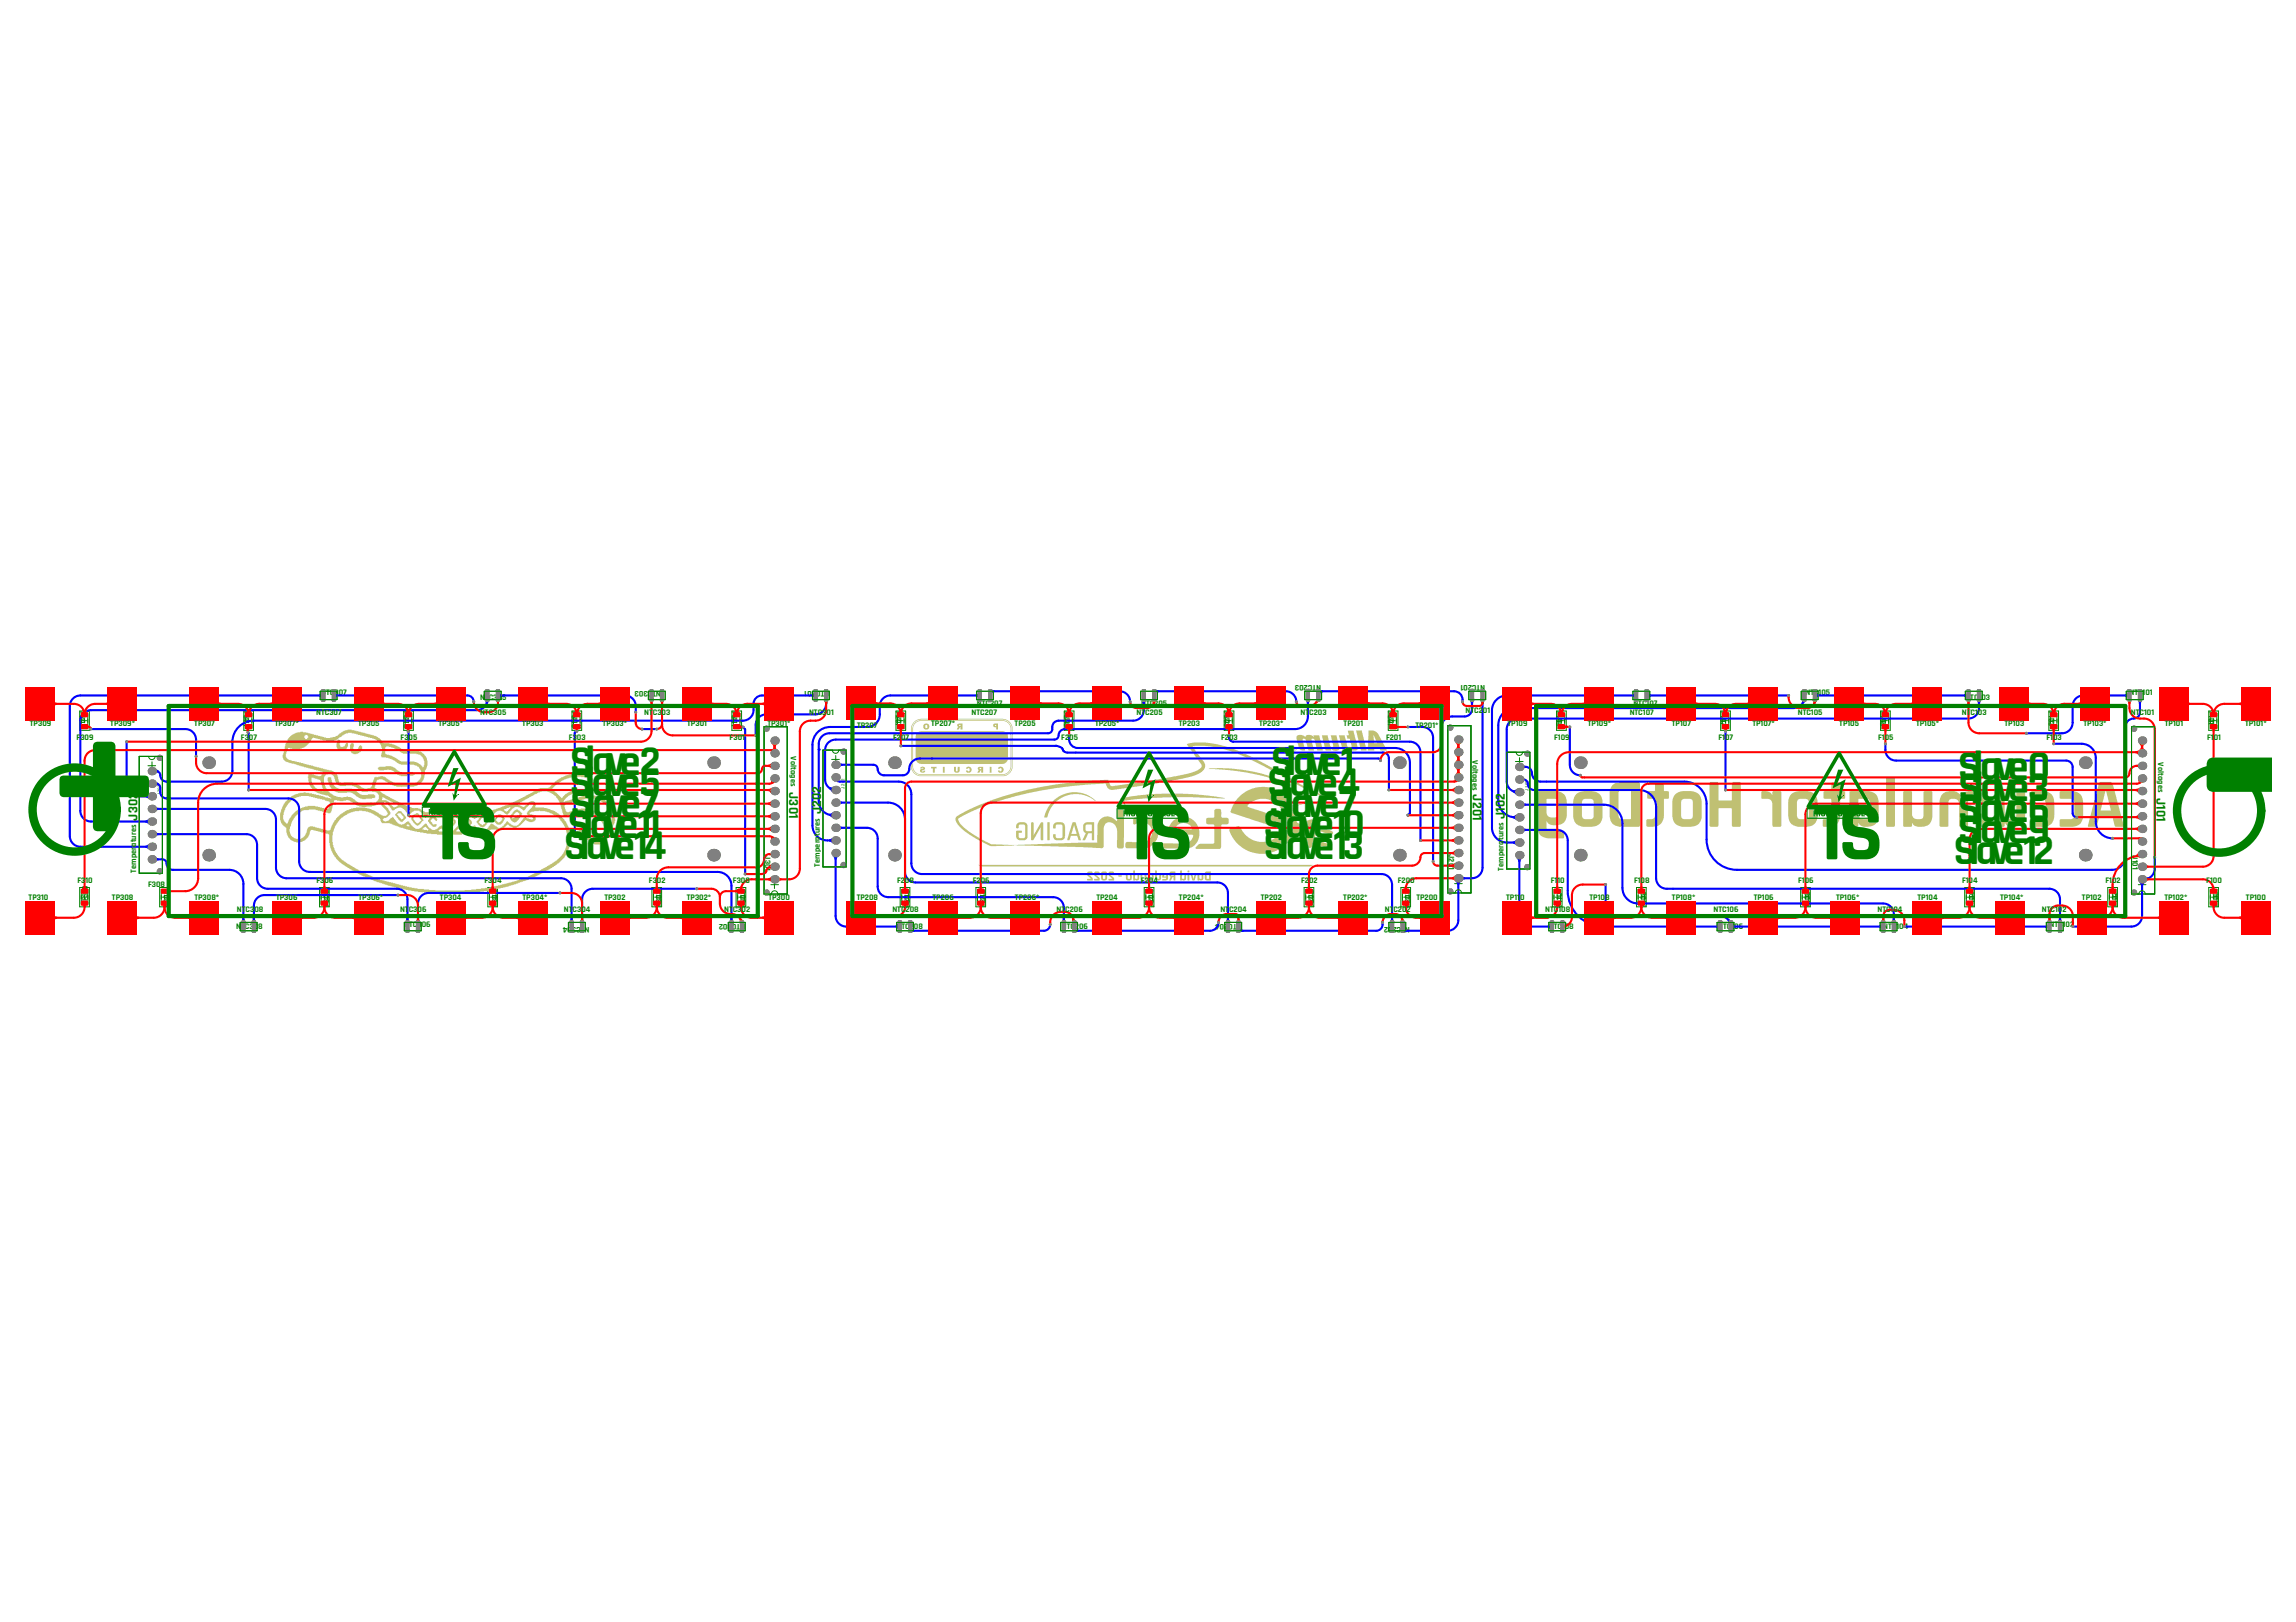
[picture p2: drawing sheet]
<svg xmlns="http://www.w3.org/2000/svg" width="297mm" height="210mm" viewBox="0 0 297 210" stroke-linecap="round" stroke-linejoin="round" font-family="sans-serif">
<defs><g id="words">
<text font-size="43.5" fill="#008000" x="283.7" y="114.1">-</text>
<text font-size="27.2" fill="#008000" x="5.8" y="110.5">+</text>
<g font-size="10.9" fill="#008000">
<text x="55.5" y="111.2">TS</text>
<text x="145.3" y="111.2">TS</text>
<text x="234.6" y="111.2">TS</text>
</g>
<g font-size="5.4" fill="#008000">
<text x="73.7" y="100.3">Slave2</text>
<text x="164.4" y="100.3">Slave1</text>
<text x="253.3" y="100.9">Slave0</text>
<text x="73.7" y="103.1">Slave5</text>
<text x="73.8" y="105.8">Slave7</text>
<text x="164" y="103.1">Slave4</text>
<text x="164.2" y="105.8">Slave7</text>
<text x="253.3" y="106.3">Sl</text>
<text x="253.4" y="103.6">Slav</text>
<text x="256.2" y="106.3">ave6</text>
<text x="259.8" y="103.6">e</text>
<text x="262.4" y="103.6">3</text>
<text x="73" y="111.2">Slave14</text>
<text x="73.5" y="108.5">Slave11</text>
<text x="163.4" y="108.5">Slave10</text>
<text x="163.5" y="111.2">Slave13</text>
<text x="252.8" y="111.8">Sl</text>
<text x="253.3" y="109">S</text>
<text x="255.3" y="109">lave9</text>
<text x="255.6" y="111.8">ave12</text>
</g>
<g font-size="1.8" fill="#008000">
<text x="17.8" y="106.2" transform="rotate(-90 17.8 106.2)">J302</text>
<text x="102.1" y="102.5" transform="rotate(90 102.1 102.5)">J301</text>
<text x="106.2" y="105.4" transform="rotate(-90 106.2 105.4)">J202</text>
<text x="190.5" y="102.8" transform="rotate(90 190.5 102.8)">J201</text>
<text x="194.7" y="106" transform="rotate(-90 194.7 106)">J102</text>
<text x="279" y="103.2" transform="rotate(90 279 103.2)">J101</text>
</g>
<g font-size="1.1" fill="#008000">
<text x="41.6" y="90">NTC307</text>
<text x="85.5" y="89.5" transform="rotate(-180 85.5 89.5)">NTC303</text>
<text x="107.3" y="89.5" transform="rotate(-180 107.3 89.5)">NTC301</text>
<text x="170.9" y="88.6" transform="rotate(-180 170.9 88.6)">NTC203</text>
<text x="192.1" y="88.6" transform="rotate(-180 192.1 88.6)">NTC201</text>
<text x="233.6" y="90">NTC105</text>
<text x="275.5" y="90">NTC101</text>
<text x="3.9" y="94">TP309</text>
<text x="9.9" y="95.8">F309</text>
<text x="10.3" y="92" transform="rotate(90 10.3 92)">F309</text>
<text x="14.3" y="94">TP309*</text>
<text x="25.1" y="94">TP307</text>
<text x="31.2" y="95.8">F307</text>
<text x="31.5" y="92" transform="rotate(90 31.5 92)">F307</text>
<text x="35.5" y="94">TP307*</text>
<text x="40.9" y="92.5">NTC307</text>
<text x="46.3" y="94">TP305</text>
<text x="51.8" y="95.8">F305</text>
<text x="52.2" y="92" transform="rotate(90 52.2 92)">F305</text>
<text x="56.7" y="94">TP305*</text>
<text x="62.1" y="92.5">NTC305</text>
<text x="62.1" y="90.5">NTC305</text>
<text x="67.6" y="94">TP303</text>
<text x="73.6" y="95.8">F303</text>
<text x="74" y="92" transform="rotate(90 74 92)">F303</text>
<text x="78" y="94">TP303*</text>
<text x="83.3" y="92.5">NTC303</text>
<text x="88.9" y="94">TP301</text>
<text x="94.4" y="95.8">F301</text>
<text x="94.7" y="92" transform="rotate(90 94.7 92)">F301</text>
<text x="99.3" y="94">TP301*</text>
<text x="104.7" y="92.5">NTC301</text>
<text x="110.9" y="94.2">TP207</text>
<text x="115.5" y="95.8">F207</text>
<text x="115.9" y="92" transform="rotate(90 115.9 92)">F207</text>
<text x="120.5" y="94">TP207*</text>
<text x="125.7" y="92.5">NTC207</text>
<text x="126.4" y="91.4">NTC207</text>
<text x="131.3" y="94">TP205</text>
<text x="137.3" y="95.8">F205</text>
<text x="137.7" y="92" transform="rotate(90 137.7 92)">F205</text>
<text x="141.7" y="94">TP205*</text>
<text x="147" y="92.5">NTC205</text>
<text x="147.6" y="91.4">NTC205</text>
<text x="152.5" y="94">TP203</text>
<text x="158" y="95.8">F203</text>
<text x="158.4" y="92" transform="rotate(90 158.4 92)">F203</text>
<text x="162.9" y="94">TP203*</text>
<text x="168.3" y="92.5">NTC203</text>
<text x="173.8" y="94">TP201</text>
<text x="179.3" y="95.8">F201</text>
<text x="179.6" y="92" transform="rotate(90 179.6 92)">F201</text>
<text x="183.1" y="94.2">TP201*</text>
<text x="189.6" y="92.3">NTC201</text>
<text x="195" y="94">TP109</text>
<text x="201.1" y="95.8">F109</text>
<text x="201.4" y="92" transform="rotate(90 201.4 92)">F109</text>
<text x="205.4" y="94">TP109*</text>
<text x="210.8" y="92.5">NTC107</text>
<text x="211.3" y="91.4">NTC107</text>
<text x="216.3" y="94">TP107</text>
<text x="222.3" y="95.8">F107</text>
<text x="222.6" y="92" transform="rotate(90 222.6 92)">F107</text>
<text x="226.7" y="94">TP107*</text>
<text x="232.6" y="92.5">NTC105</text>
<text x="238" y="94">TP105</text>
<text x="243" y="95.8">F105</text>
<text x="243.3" y="92" transform="rotate(90 243.3 92)">F105</text>
<text x="247.9" y="94">TP105*</text>
<text x="253.8" y="92.5">NTC103</text>
<text x="254.3" y="90.5">NTC103</text>
<text x="259.3" y="94">TP103</text>
<text x="264.8" y="95.8">F103</text>
<text x="265.1" y="92" transform="rotate(90 265.1 92)">F103</text>
<text x="269.5" y="94">TP103*</text>
<text x="275.7" y="92.5">NTC101</text>
<text x="280.1" y="94">TP101</text>
<text x="285.5" y="95.8">F101</text>
<text x="285.8" y="92" transform="rotate(90 285.8 92)">F101</text>
<text x="290.5" y="94">TP101*</text>
<text x="102.3" y="97.9" transform="rotate(90 102.3 97.9)">Voltages</text>
<text x="190.5" y="98.4" transform="rotate(90 190.5 98.4)">Voltages</text>
<text x="279.2" y="98.7" transform="rotate(90 279.2 98.7)">Voltages</text>
<text x="17.6" y="113" transform="rotate(-90 17.6 113)">Temperatures</text>
<text x="99" y="110.7" transform="rotate(90 99 110.7)">J301</text>
<text x="106.1" y="112.1" transform="rotate(-90 106.1 112.1)">Temperatures</text>
<text x="187.4" y="110.5" transform="rotate(90 187.4 110.5)">J20</text>
<text x="187.4" y="112.2" transform="rotate(90 187.4 112.2)">1</text>
<text x="194.5" y="112.7" transform="rotate(-90 194.5 112.7)">Temperatures</text>
<text x="275.9" y="110.7" transform="rotate(90 275.9 110.7)">J101</text>
<text x="3.7" y="116.5">TP310</text>
<text x="10" y="114.3">F310</text>
<text x="11.4" y="116.6" transform="rotate(-90 11.4 116.6)">F310</text>
<text x="14.5" y="116.5">TP308</text>
<text x="19.1" y="114.8">F308</text>
<text x="21.9" y="117.4" transform="rotate(-90 21.9 117.4)">F308</text>
<text x="25.1" y="116.5">TP308*</text>
<text x="30.7" y="118.1">NTC308</text>
<text x="35.7" y="116.5">TP306</text>
<text x="40.9" y="114.3">F306</text>
<text x="42.6" y="117.4" transform="rotate(-90 42.6 117.4)">F30</text>
<text x="42.6" y="115.7" transform="rotate(-90 42.6 115.7)">6</text>
<text x="46.4" y="116.5">TP306*</text>
<text x="51.8" y="118.1">NTC306</text>
<text x="52.3" y="119.9">NTC306</text>
<text x="56.9" y="116.5">TP304</text>
<text x="62.7" y="114.3">F304</text>
<text x="64.4" y="117.4" transform="rotate(-90 64.4 117.4)">F304</text>
<text x="67.6" y="116.5">TP304*</text>
<text x="73" y="118.1">NTC304</text>
<text x="76.3" y="119.9" transform="rotate(-180 76.3 119.9)">NTC304</text>
<text x="78.2" y="116.5">TP302</text>
<text x="83.9" y="114.3">F302</text>
<text x="85.6" y="117.4" transform="rotate(-90 85.6 117.4)">F302</text>
<text x="88.9" y="116.5">TP302*</text>
<text x="93.7" y="118.1">NTC302</text>
<text x="94.8" y="114.3">F300</text>
<text x="96.4" y="119.6" transform="rotate(-180 96.4 119.6)">NTC302</text>
<text x="96.5" y="117.4" transform="rotate(-90 96.5 117.4)">F300</text>
<text x="99.4" y="116.5">TP300</text>
<text x="110.8" y="116.5">TP208</text>
<text x="115.4" y="118.1">NTC208</text>
<text x="116.1" y="114.3">F208</text>
<text x="117.7" y="117.4" transform="rotate(-90 117.7 117.4)">F208</text>
<text x="120.6" y="116.5">TP206</text>
<text x="125.9" y="114.3">F206</text>
<text x="127.5" y="117.4" transform="rotate(-90 127.5 117.4)">F206</text>
<text x="131.3" y="116.5">TP206*</text>
<text x="136.7" y="118.1">NTC206</text>
<text x="141.8" y="116.5">TP204</text>
<text x="147.6" y="114.3">F204</text>
<text x="149.3" y="117.4" transform="rotate(-90 149.3 117.4)">F204</text>
<text x="152.5" y="116.5">TP204*</text>
<text x="157.9" y="118.1">NTC204</text>
<text x="160.6" y="119.6" transform="rotate(-180 160.6 119.6)">NTC204</text>
<text x="163.1" y="116.5">TP202</text>
<text x="168.3" y="114.3">F202</text>
<text x="170" y="117.4" transform="rotate(-90 170 117.4)">F202</text>
<text x="173.8" y="116.5">TP202*</text>
<text x="179.2" y="118.1">NTC202</text>
<text x="180.8" y="114.3">F200</text>
<text x="182.4" y="119.9" transform="rotate(-180 182.4 119.9)">NTC202</text>
<text x="182.5" y="117.4" transform="rotate(-90 182.5 117.4)">F200</text>
<text x="183.2" y="116.5">TP200</text>
<text x="194.9" y="116.5">TP110</text>
<text x="199.9" y="118.1">NTC108</text>
<text x="200.6" y="114.3">F110</text>
<text x="202.1" y="117.4" transform="rotate(-90 202.1 117.4)">F110</text>
<text x="205.6" y="116.5">TP108</text>
<text x="211.4" y="114.3">F108</text>
<text x="213" y="117.4" transform="rotate(-90 213 117.4)">F</text>
<text x="213" y="116.9" transform="rotate(-90 213 116.9)">108</text>
<text x="216.3" y="116.5">TP108*</text>
<text x="221.7" y="118.1">NTC106</text>
<text x="226.9" y="116.5">TP106</text>
<text x="232.6" y="114.3">F106</text>
<text x="234.2" y="117.4" transform="rotate(-90 234.2 117.4)">F</text>
<text x="234.2" y="116.9" transform="rotate(-90 234.2 116.9)">106</text>
<text x="237.5" y="116.5">TP106*</text>
<text x="242.9" y="118.1">NTC104</text>
<text x="248.1" y="116.5">TP104</text>
<text x="253.8" y="114.3">F104</text>
<text x="255.4" y="117.4" transform="rotate(-90 255.4 117.4)">F104</text>
<text x="258.8" y="116.5">TP104*</text>
<text x="264.2" y="118.1">NTC102</text>
<text x="265.1" y="119.9">NTC102</text>
<text x="269.4" y="116.5">TP102</text>
<text x="272.4" y="114.3">F102</text>
<text x="273.9" y="117.4" transform="rotate(-90 273.9 117.4)">F102</text>
<text x="280" y="116.5">TP102*</text>
<text x="285.4" y="114.3">F100</text>
<text x="287" y="117.4" transform="rotate(-90 287 117.4)">F100</text>
<text x="290.6" y="116.5">TP100</text>
<text x="30.6" y="120.2">NTC308</text>
<text x="116" y="120.2">NTC208</text>
<text x="137.4" y="120.2">NTC206</text>
<text x="200.4" y="120.2">NTC108</text>
<text x="222.3" y="120.2">NTC106</text>
<text x="243.6" y="120.2">NTC104</text>
</g>
<g font-size=".6" fill="#008000">
<text x="109.3" y="101" transform="rotate(-90 109.3 101)">2</text>
<text x="20.8" y="102.9" transform="rotate(-90 20.8 102.9)">J302</text>
<text x="109.3" y="102" transform="rotate(-90 109.3 102)">J20</text>
<text x="197.7" y="102.3" transform="rotate(-90 197.7 102.3)">J102</text>
</g>
</g></defs>
<g fill="none" stroke="#008000" stroke-width=".13">
<path d="M10.3 92h1.3v2.5h-1.3zM10.5 92.4h.9v1.9h-.9zM10.7 93.3h.5M10.9 93v.5M18 97.9h3v15.1h-3zM19.1 99.1h1M19.7 98.6v1M31.5 92h1.3v2.5h-1.3zM31.7 92.4h.9v1.9h-.9zM31.9 93.3h.5M32.2 93v.5M41.4 89.5h2.2v1h-2.2z"/>
<path d="M52.2 92h1.3v2.5h-1.3zM52.4 92.4h.9v1.9h-.9zM52.6 93.3h.5M52.9 93v.5M62.7 89.5h2.1v1h-2.1zM74 92h1.3v2.5h-1.3zM74.2 92.4h.8v1.9h-.8zM74.4 93.3h.5M74.6 93v.5M83.9 89.5h2.2v1h-2.2zM94.7 92h1.2v2.5h-1.2zM94.9 92.4h.8v1.9h-.8z"/>
<path d="M95 93.3h.6M95.3 93v.5M98.8 94.1h3v21.6h-3zM105.1 89.5h2.2v1h-2.2zM106.5 97.1h3v15.1h-3zM107.6 98.3h1M108.1 97.8v1M115.9 92h1.3v2.5h-1.3zM116.1 92.4h.9v1.9h-.9zM116.3 93.3h.5M116.5 93v.5M126.3 89.5h2.2v1h-2.2z"/>
<path d="M137.7 92h1.2v2.5h-1.2zM137.9 92.4h.8v1.9h-.8zM138 93.3h.6M138.3 93v.5M147.6 89.5h2.1v1h-2.1zM158.4 92h1.2v2.5h-1.2zM158.6 92.4h.8v1.9h-.8zM158.7 93.3h.6M159 93v.5M168.8 89.5h2.2v1h-2.2zM179.6 92h1.3v2.5h-1.3zM179.8 92.4h.9v1.9h-.9z"/>
<path d="M180 93.3h.5M180.2 93v.5M187.3 93.9h3v21.7h-3zM190 89.5h2.2v1h-2.2zM194.9 97.3h3v15.2h-3zM196.1 98.5h.9M196.6 98v1M201.4 92h1.2v2.5h-1.2zM201.6 92.4h.8v1.9h-.8zM201.7 93.3h.6M202 93v.5M211.3 89.5h2.1v1h-2.1z"/>
<path d="M222.6 92h1.3v2.5h-1.3zM222.8 92.4h.9v1.9h-.9zM223 93.3h.5M223.2 93v.5M233 89.5h2.2v1h-2.2zM243.3 92h1.2v2.5h-1.2zM243.5 92.4h.8v1.9h-.8zM243.6 93.3h.6M243.9 93v.5M254.3 89.5h2.1v1h-2.1zM265.1 92h1.2v2.5h-1.2zM265.3 92.4h.8v1.9h-.8z"/>
<path d="M265.4 93.3h.6M265.7 93v.5M275.1 89.5h2.2v1h-2.2zM275.8 94.1h3v21.6h-3zM285.8 92h1.2v2.5h-1.2zM285.9 92.4h.9v1.9h-.9zM286.1 93.3h.5M286.4 93v.5M10.3 114.9h1.3v2.5h-1.3zM10.5 115.1h.9v1.9h-.9zM10.7 116.1h.5M10.9 115.8v.6"/>
<path d="M20.7 114.9h1.2v2.5h-1.2zM20.9 115.1h.8v1.9h-.8zM21 116.1h.6M21.3 115.8v.6M31.1 119.4h2.2v1.1h-2.2zM41.3 114.9h1.3v2.5h-1.3zM41.5 115.1h.9v1.9h-.9zM41.7 116.1h.5M42 115.8v.6M52.3 119.4h2.2v1.1h-2.2zM63.1 114.9h1.3v2.5h-1.3zM63.3 115.1h.9v1.9h-.9z"/>
<path d="M63.5 116.1h.5M63.7 115.8v.6M73.5 119.4h2.2v1.1h-2.2zM84.3 114.9h1.3v2.5h-1.3zM84.5 115.1h.9v1.9h-.9zM84.7 116.1h.5M85 115.8v.6M94.2 119.4h2.2v1.1h-2.2zM95.2 114.9h1.3v2.5h-1.3zM95.4 115.1h.9v1.9h-.9zM95.6 116.1h.5M95.9 115.8v.6"/>
<path d="M99.7 114.5h1M100.2 114v1M116 119.4h2.2v1.1h-2.2zM116.5 114.9h1.2v2.5h-1.2zM116.7 115.1h.8v1.9h-.8zM116.8 116.1h.6M117.1 115.8v.6M126.3 114.9h1.2v2.5h-1.2zM126.5 115.1h.8v1.9h-.8zM126.6 116.1h.6M126.9 115.8v.6M137.2 119.4h2.2v1.1h-2.2z"/>
<path d="M148 114.9h1.3v2.5h-1.3zM148.2 115.1h.9v1.9h-.9zM148.4 116.1h.5M148.7 115.8v.6M158.5 119.4h2.1v1.1h-2.1zM168.7 114.9h1.3v2.5h-1.3zM168.9 115.1h.9v1.9h-.9zM169.1 116.1h.5M169.3 115.8v.6M179.7 119.4h2.2v1.1h-2.2zM181.2 114.9h1.3v2.5h-1.3zM181.4 115.1h.9v1.9h-.9z"/>
<path d="M181.6 116.1h.5M181.9 115.8v.6M188.2 114.4h1M188.6 113.9v1M200.4 119.4h2.1v1.1h-2.1zM200.8 114.9h1.3v2.5h-1.3zM201 115.1h.9v1.9h-.9zM201.2 116.1h.5M201.5 115.8v.6M211.7 114.9h1.3v2.5h-1.3zM211.9 115.1h.9v1.9h-.9zM212.1 116.1h.5"/>
<path d="M212.3 115.8v.6M222.1 119.4h2.2v1.1h-2.2zM232.9 114.9h1.3v2.5h-1.3zM233.2 115.1h.8v1.9h-.8zM233.3 116.1h.5M233.6 115.8v.6M243.2 119.4h2.2v1.1h-2.2zM254.2 114.9h1.2v2.5h-1.2zM254.4 115.1h.8v1.9h-.8zM254.5 116.1h.6M254.8 115.8v.6M264.7 119.4h2.2v1.1h-2.2z"/>
<path d="M272.7 114.9h1.2v2.5h-1.2zM272.9 115.1h.8v1.9h-.8zM273 116.1h.6M273.3 115.8v.6M276.6 114.5h1M277.1 114v1M285.8 114.9h1.2v2.5h-1.2zM286 115.1h.8v1.9h-.8zM286.1 116.1h.5M286.4 115.8v.6"/>
</g>
<g fill="#c0c073">
<path d="M171 95.2h.7l.4 1.3 .2 .2h.2v-.2l-.3-1.3h.7l.4 1.4-.1 .4-.2 .1-.3 .1-.5-.3v.2h-.7z"/>
<path d="M175.4 94.5h.8l.6 2.6h-.7z"/>
<path d="M167.8 95.2l.6-.1 .5 .3 .2-.3h.4l.5 .3-.1-.2h.8l.4 1.9h-.7l-.3-1.4-.2-.1h-.2v.2l.3 1.3h-.7l-.4-1.4-.2-.1h-.2v.2l.4 1.3-.7-.1-.1-.2-.4-1.1z"/>
<path d="M174.4 94.6h.7l.5 2.2v.2l-.1 .1h-.8l-.1-.4h.2l.1-.2-.3-.9h-.3l-.1-.4h.3z"/>
<path d="M173.2 95.2h.8l.4 1.9h-.7z"/>
<path d="M120.5 99.2h.7v.2h-.3v.6h-.2v-.6h-.2z"/>
<path d="M122 99.2h.2v.8h-.2z"/>
<path d="M128 99.2h.3v.8h-.3z"/>
<path d="M123.4 99.2h.3v.6h.1h.1v-.6h.3v.6l-.2 .2h-.4l-.1-.1z"/>
<path d="M119.1 99.3l.3-.1 .2 .1v.3l-.3 .1v.2h.1l.1-.2h.2l-.1 .3h-.4l-.1-.1-.1-.3 .4-.1v-.1l-.3 .1z"/>
<path d="M125.1 99.3l.3-.1 .2 .2 .1 .3-.1 .2-.4 .1-.2-.1v-.2h.2l.1 .1 .1-.1v-.3l-.4 .1z"/>
<path d="M129.2 99.3l.3-.1 .3 .2v.3l-.1 .2-.4 .1-.1-.1-.1-.2h.2l.1 .1 .2-.1-.1-.3-.4 .1z"/>
<path d="M118.7 94.8l.4-.2h10.8l.3 .3 .2 .4v3.1l-.2 .3-.5 .2-10.7-.1-.4-.2-.1-.3v-3.1z"/>
<path d="M55.5 105.9l.5-.3h.3l.2 .3 .1 .1-.1 .3h-.1l-.3-.4h-.2l-.2 .2v.2l.2 .2 .2 .2h.1h.3l-.1 .3h-.4l-.5-.5v-.1l-.1-.1z"/>
<path d="M45.4 96.2h.4l-.1 .8 .1 .1h.4l.2-.2v-.4h.3l.2 .1v.3l-.3 .4-.5 .3h-.3l-.3-.1-.1-.2-.1-.1z"/>
<path d="M42.4 100.6h.1h.4v.6l.2 .4 .4 .3 .4 .2h1.6l.4 .1 .4 .4h.1l.2 .2 .2 .1 1.6-.1 .1 .1v.3l-.4 .1-1.2 .1-.6-.2-.4-.4-.5-.3h-.5v.1l-1.4-.1-.2-.1-.2-.2h-.1l-.3-.4-.3-.8z"/>
<path d="M43.7 95.8v-.1l.3 .1-.1 .6 .2 .3 .5-.1 .2-.5 .2 .1v.4l-.3 .5h-.8l-.3-.2-.1-.7z"/>
<path d="M48.9 99.4l.2-.2h1.5l.5 .2 .3 .3h.1l.2 .2 .5 .1 1.2-.1 .3 .2v.1h-.2v.2h-1.6l-.5-.2-.3-.3h-.1l-.4-.3h-.4h-.5v.1h-.6l-.2-.1z"/>
<path d="M123.8 105.6l2.2-1.1 2.4-1 2.8-.9 3.8-.8 3.8-.6 4-.3h.6l.2 .7 .2 .1h.2l6.1-.9 4.1-.8 .9-.4 .4-.4-.2-.5-1.7-2.3v-.2l.8-.1h1.6l1.3 .2 1.7 .4 1.5 .6 3.5 1.7 5.1 3 1.8 .8 .6 .5 .2 .4v.3h-2.6l-.9 .1-.4 .2 .2-.2 .6-.2 1.3-.1h1.7v-.1l-.3-.4-.4-.3-2.5-1.1-4.7-2.7-3.4-1.6-1.4-.5-1.7-.4-1.2-.2h-1.4l-.3 .1 1.5 2 .1 .6-.2 .4-.2 .3-1.3 .6-4.2 .8-5.9 .9-.6-.1-.3-.2-.2-.5h-.3l-4 .3-3.8 .5-3.5 .8-3.2 1-2.8 1.1-1.4 .8v.3l.3 .4 .8 .8 1.4 1 1.7 .9h3.5l7.7-.3h2.6v-2.3l.2-.5 .5-.4 .7-.2 .4 .2 .6 .4h.1v-1.4l.2-.2h.6l.1 .2v3.6v1.2l-.2 .2h-.5l-.2-.2v-2.4l-.4-.6-.4-.2-.5 .1-.4 .4v2.7l-.2 .2-11.1-.4-3.4 .1-2-1.1-1.6-1.1-.6-.6-.3-.4v-.4z"/>
<path d="M136.4 106.6l.3-.2h.7l.3 .3 .1 1.5-.1 .3-.2 .2h-.9l-.3-.2v-.5h.2l.1 .3 .1 .2h.6l.2-.2-.1-1.5-.7-.1-.1 .1-.1 .4h-.2l-.1-.4z"/>
<path d="M131.6 106.6l.3-.2h.6l.4 .2v1.8l-.1 .2-.2 .1h-.8l-.3-.2v-1h.7v.3h-.4v.5l.1 .1 .6 .1 .1-.2v-1.6h-.7l-.1 .1v.3l-.3 .1-.1-.3z"/>
<path d="M157.1 104.8l.2-.1h.6l.1 .4v.6l.1 .1h.7l.2 .3-.1 .5-.8 .1-.1 .1v2.9l-.2 .2h-3.1v-.3l.4-.4h1.9l.1-.1v-2.3l-.1-.1-.9-.1-.1-.6 .2-.2h.8l.1-.1z"/>
<path d="M135.5 106.4h.3v2.3h-.3z"/>
<path d="M146.6 105.9l.2-.1 .5-.2h1l.9 .5 .4 .5 .2 .8v.9l-.4 .8-.7 .5-.3 .2h-2.7l-.1-.1v-.6l.1-.1h2.4l.6-.4 .3-.6v-.7l-.3-.5-.5-.3-.3-.1-.6 .1-.6 .2-.1-.1z"/>
<path d="M126.6 111.9l43.3 .1-.4 .1h-42.6z"/>
<path d="M135.9 103.9l1.1-.8 1-.5 .6-.1 1 .1 .9 .2 .9 .5 .5 .4-.1 .1-.3-.3-.7-.4-.8-.3h-1.1l-.9 .1-1 .5-.7 .7-.6 .9-.2 .7-.3 .1-.1-.1 .2-.7z"/>
<path d="M156.4 99.5l1-.1h1.6l1.6 .2 1.7 .3 2.8 .8 1.5 .7 .5 .3-2.4-.9-2.6-.7-2.9-.4z"/>
<path d="M145 103.3l2.3-.4 2.9-.2 4.1 .1 2 .1 2.1 .4h-.4l-3.7-.1h-2.8l-3.4 .1-2.7 .3 .2 .7z"/>
<path d="M133.4 106.5l.3-.1v.1v1.6l.9-1.6h.4l-.1 2.2h-.3v-1.6l-.9 1.6h-.3z"/>
<path d="M266.5 102.5l.1-.1h1.4a1.36 1.36 0 0 1 1.5 1.5v1.6a1.36 1.36 0 0 1-1.4 1.5h-1.6v-.8v-.2h1.4l.3-.1 .2-.4-.1-1.8a.37 .37 0 0 0-.4-.3l-1.4-.1z"/>
<path d="M262.8 102.5l.1-.1h1.4a1.36 1.36 0 0 1 1.5 1.5v1.9a1.31 1.31 0 0 1-1.5 1.2h-1.5l-.1-.8 .2-.2h1.3l.3-.2 .1-.3v-1.8a.37 .37 0 0 0-.4-.3l-1.4-.1z"/>
<path d="M258.2 102.5l.2-.1h.8l.1 .1 .1 2.8a.63 .63 0 0 0 .6 .7h.6l.2-.2v-.2v-3l.2-.2h.8l.2 .1v3a1.37 1.37 0 0 1-1.7 1.5l-.6-.2-.3-.3-.1 .4-.1 .1h-.8l-.2-.2z"/>
<path d="M251.3 102.8l.1-.2a1.95 1.95 0 0 1 1.9 0l.4 .4a1.49 1.49 0 0 1 1.5-.6l.4 .1 .4 .4 .1-.4 .1-.1h.8l.2 .1v4.3l-.2 .2h-.8l-.2-.2v-2.7a.63 .63 0 0 0-.5-.7l-.7 .1-.2 .2v3.1l-.2 .2h-.8l-.1-.1v-2.8a.68 .68 0 0 0-.6-.7l-.7 .1-.1 .2v3.1l-.2 .2h-.8l-.2-.2v-2.9a1.51 1.51 0 0 1 .4-1.1z"/>
<path d="M246.2 102.5l.2-.1h.8l.1 .1 .1 2.8a.63 .63 0 0 0 .6 .7h.5l.3-.2v-3.2l.2-.2h.8l.2 .1v3.3a1.23 1.23 0 0 1-1.3 1.2l-.9-.1-.4-.4-.1 .4-.1 .1h-.8l-.2-.1z"/>
<path d="M244 100.7l.2-.1h.8l.2 .2v6l-.2 .2h-.8l-.2-.2z"/>
<path d="M236.9 101.3l.2-.1 .9 .1 .1 .1v.9l.6 .2v.8l-.5 .1-.1 .1-.1 2.3a1.31 1.31 0 0 1-1.4 1.2h-.7l-.1-.8 .1-.2h.7l.2-.2 .1-.3v-2l-.1-.1-.9-.1v-.7l.2-.2 .8-.1z"/>
<path d="M227.9 102.4h.5l.5 .1 .4 .4v-.4l.2-.1h.8l.1 .1 .1 4.3-.2 .2h-.8l-.2-.2v-2.7a.62 .62 0 0 0-.6-.7l-.8-.1z"/>
<path d="M221.2 101.3l1-.1 .1 .1 .1 2.3h1.6l.1-2.3 1-.1 .1 .1v5.6l-.1 .1h-.9l-.1-.1-.1-2.3h-1.6l-.1 .1v2.2l-.2 .1h-.9v-.2z"/>
<path d="M214.1 101.3l.2-.1 .9 .1 .1 .1v.9l.5 .1 .1 .1v.8l-.6 .2v2a1.36 1.36 0 0 1-1.5 1.5h-.7l-.1-.8 .1-.2h.6l.4-.2v-2.3l-.1-.1-.9-.1v-.7l.2-.2 .8-.1z"/>
<path d="M154 113h.2l.2 .7 .2-.7h.2l-.2 .9h-.4z"/>
<path d="M147.6 113.1l.2-.1 .3 .1v-.1h.2v.9h-.2v-.6l-.1-.1-.2 .1v.6h-.2z"/>
<path d="M144.7 113.3h.4v.1l-.4 .1z"/>
<path d="M143.5 112.9l.3-.1a.26 .26 0 0 1 .3 .4h-.2l-.1-.2h-.2l.1 .2 .4 .4v.3h-.7v-.2h.5l-.5-.4z"/>
<path d="M141.6 112.9l.4-.1a.26 .26 0 0 1 .2 .4h-.1l-.1-.2h-.2v.2l.4 .4 .1 .3h-.7v-.2h.4l-.4-.4z"/>
<path d="M140.7 112.9l.4-.1a.26 .26 0 0 1 .2 .4h-.1l-.1-.2h-.2v.2l.5 .4v.3h-.7v-.2h.4l-.4-.5z"/>
<path d="M167.4 96.9a.19 .19 0 0 0 .3 0 .19 .19 0 0 0-.3 0zM167.4 96.9a.16 .16 0 0 1 .3 0 .16 .16 0 0 1-.3 0z"/>
<path d="M167.5 96.8v.2l.1-.1v.1v-.2zM167.5 96.9h.1z"/>
<path d="M177.1 94.5l-.1 2.6h.8v-.4h.6l.2 .4h.8l-1.1-2.2-.6-.3zM177.7 95.1l.5 1.1h-.5z"/>
<path d="M123.8 93.7l.1 .2a.15 .15 0 0 1 .1 .2 .15 .15 0 0 1-.2 .1v.2h.2l.3-.3v.3h.2v-.8h-.5zM124.1 93.8h.2v.1h-.2z"/>
<path d="M126.5 99.3v.2a.2 .2 0 0 1 0 .4l-.1 .1h.3l.1-.3h.1v.3h.3v-.8h-.5zM126.7 99.4h.2v.1h-.2z"/>
<path d="M128.5 93.7v.3l.1 .1h.3v.3h.2v-.8zM128.7 93.8h.2v.2l-.2-.1z"/>
<path d="M119.5 93.7l-.1 .4 .2 .2 .4 .1 .2-.1v-.4l-.1-.2-.4-.1zM119.7 93.9l.2-.1 .1 .1-.1 .3h-.2z"/>
<path d="M118.3 93.6l-.3 .5v5.3l.3 .5 .4 .3 .3 .1h10.9l.5-.3 .3-.4 .1-.3v-5.2l-.2-.5-.4-.3-.3-.1h-11l-.3 .1zM118.4 93.6l.6-.3 11.1 .1 .4 .3 .2 .5v5.1v.3l-.3 .3-.5 .3h-10.9l-.3-.1-.4-.3-.2-.4v-5.3z"/>
<path d="M118.2 93.5l-.3 .4-.1 .4v4.8l.1 .4 .2 .4 .6 .5h11.2l.6-.2 .4-.5 .1-.3v-5.3l-.3-.6-.5-.4-.4-.1h-10.7l-.6 .2zM118.3 93.5l.4-.3 .4-.1h10.6l.5 .1 .5 .4 .2 .5v5.5l-.5 .5-.5 .3-11.2-.1-.4-.3-.3-.6v-5.3z"/>
<path d="M64.2 105.6v.1l-.3 .3v.3l.5 .4h.4l.4-.4 .1-.5-.5-.4h-.3zM64.3 105.8l.2-.2h.3l.2 .2v.2l-.3 .4-.3 .1-.2-.3z"/>
<path d="M62 105.8l-.1 .2-.2 .3v.2l.4 .5 .2 .1 .4-.1 .5-.7v-.5l-.5-.3h-.4zM62.3 105.8h.3l.4 .3v.2l-.5 .5h-.2l-.4-.3z"/>
<path d="M59.8 106l-.2 .5 .1 .2 .5 .4 .1 .1 .2-.1 .6-.5-.1-.4-.6-.5h-.2l-.2 .3zM59.9 106.3l.5-.3 .3 .2v.4l-.2 .2h-.3l-.4-.3z"/>
<path d="M51.1 105.4v.1l.2 .1 .2 .4 .4 .4h.2l.4-.5v-.2l-.6-.7h-.4zM51.4 105.3l.5-.1v.2l.3 .2v.3l-.3 .1-.4-.4z"/>
<path d="M53.3 105.5v.1l-.1 .1v.3l.6 .8 .2 .1 .2-.1 .4-.5h.2l-.1-.4-.6-.7h-.3v.2zM53.5 105.8l.3-.3h.2l.3 .3 .2 .5h-.1l-.2 .2-.2 .1-.5-.6z"/>
<path d="M57.4 106.2l.1 .4 .6 .6h.3l.6-.7v-.3l-.6-.6-.5 .1zM57.9 106.1h.1l.1-.1h.3l.2 .2 .1 .3-.6 .4-.1-.2-.3-.2z"/>
<path d="M66.3 105.1v.1l-.3 .4-.1 .2 .4 .6 .4 .1 .4-.5 .5-.8-.6-.4h-.3zM66.5 105.4l.2-.3h.3l.1 .1a.24 .24 0 0 1 0 .3 .24 .24 0 0 1-.2 .1l-.4 .2-.2 .1v-.2l.2-.2z"/>
<path d="M37.3 95.5v.1l-.1 .1-.2 .4-.3 1.4-.1 .2v.6l.3 .2 .5 .3h.7l1.2 .5 2.5 .6-.3 .5h-.4l-.7-.2h-.4l-.2 .3 .2 .9 .2 .5 .7 .6 .7 .3 .9 .1 .1 .2 .3 .1v.1h-.2l-.2-.1h-.4l-.3-.2-.9-.1-.9-.3h-.5v-.1l-.8 .1-.6 .2-.4 .2-.1 .2h-.2l-.7 .8-.5 1.2v.9l.2 .4 .3 .4h.1l.2 .2v.6l.3 .7 .4 .4 .4 .2h.2h.8l.4-.2 .4-.5 .3-.9h.4v.1l1.9 .4 .1 1.2h.1v.3l.2 .7 .2 .5 .2 .1v.1l.5 .7 .7 .5 .3 .1 .1 .2 1.1 .5v.1l1 .5h.2l.4 .3 1 .3 .1 .2h.3l1.2 .4 .6 .1 .2 .1 .9 .2 .2 .1 2 .3h.5v.1l.3-.1v.1h.5v.1h.6h4.3h.8v-.1l1.5-.1v-.1h.6l.5-.2 1.4-.2v-.1h.6l.4-.2 .8-.2 .2-.2 2-.6 1.5-.8 .1-.1 .4-.2v-.1l.3-.1 .5-.4h.1l.2-.2h.1l.7-.7v-.2h.2v-.2h.1l.2-.4 .2-.6v-.4h.1v-1l.9-.3h.2l.4-.2h.3l.3 .6a1.12 1.12 0 0 0 .6 .8l.4 .2h.7l.5-.2 .5-.5 .2-.5v-.8l.5-.4 .3-.6-.1-1.1-.5-1-.8-.7-.4-.2-.3-.2-.8-.2h-1.1v.1h-.3l-.4 .2h-.2l-.5 .2h-.2l-.4 .2-.7 .2 .3-.6h.2l.2-.3 .4-.2h.2h1.7l.4-.1 .4-.3 .2-.5-.1-.8-.4-.6-.4-.2h-.8v-.1h-.8v.1h-.6l-.7 .2-1 .5-1.2 1.1-1.3 .1-.4 .2v.1h-.2v.1l-1 .4v.2l-1.5 .7h-.2l-.4 .3h-.2l-.9 .4-1.4 .5-1.1-.2-.8 .6h-.4l-.5-.4h-.5l-.3 .2-.4 .4h-.2l-.2-.4h-.2l-.3-.3h-.6l-.4 .1-.4 .5v-.1l-.3-.3-.3-.2h-.7l-.3 .2h-.5l-.7-.5h-.2h-.6l-.6-.2-.1-.1h-.2l-.1-.1h-.2l-1.8-.9-.1-.2-.5-.2-.1-.1-.4-.1-.4-.5-.5-.2 .2-.9 .1-.2 .2-.1h.5l.3 .3h.2l.1 .2 .3 .1v.1l.8 .3h.7v.1l.1-.1h1.6l.7-.3 .5-.7 .1-.5h.1v-.6l.1-.1 .2-.5-.1-1-.1-.2-.2-.2v-.1l-.2-.1-.1-.2-.6-.2h-1.7l-1.2-.7-.7-.2-.8-.1-.1-.2-.4-.4h-.2l-.3-.3-2.8-.6v-.1h-.3v-.1h-.5v.1l-.5 .1-.4 .3h-.2l-.2 .3-.6 .2h-.4v.1h-.5l-.5-.2-1.1-.2-1-.3h-.4v-.1l-.9 .1-.4 .2-.1 .2h-.1zM49.8 96.7l.2-.1h.3v.1l.7 .1 .5 .3 .1 .1h.1l.2 .2 .2 .1h1.8v.1l.5 .1 .3 .3 .2 .5-.1 .7-.2 .1v-.1l-.2-.3-.8-.4h-1.7l-.4-.3h-.2l-.1-.1-.5-.3-.8-.2zM37.2 96.8h.3l.3 .1h1.1l.4-.1 .8-.7v-.1l.1-.1 .1-.3 .2-.2 1.1 .3 .2 .1h.3v.1h1.1l.5-.2 .2-.3h.2l.2-.2h.1l.4-.3h.2v-.1l.8 .1 .5 .2 1.8 .4 .8 .4 .1 .2 .2 .1 .2 .6v.6l-.1 .3 .1 .3h.6v.1l.6 .1 .4 .2 .1 .1h.1l.2 .3 .5 .2h1.6l.5 .1v.1l.2 .1v.1l.3 .4v.8l-.5 .7-.5 .1h-2.3l-.8-.4-.6-.5-.6-.1-.3 .2-.3-.1-.2 .1-.3 1.3-.2 .1-.8 .1-.3-.2-.2-.2h-.2v-.2l-.4-.2h-2.1l-.2-.5v-.5l-.4-.4-.4-.2-.9-.1-.2-.2-1.1-.2-.2-.1-1.1-.2-.2-.1-1.4-.3-.6-.2-.2-.4v-.4zM42 100.4l.5-.3 .4 .1 .4 .4v.4l.2 .5 .4 .2h1.7l.5 .2 .8 .6h.7v-.1l1 .1 .4 .4v.5l-.3 .4h-.3v.1l-.5-.1v.1h-.5v.1h-.8l-.4-.2-.4-.4h-.1l-.3-.3h-.6l-.7 .1v-.1h-.4l-.4-.1-.4-.3h-.2l-.6-.8-.2-.6zM40.3 100.6l1.1 .3 .4 1.5-.6-.1v-.2h-.2l-.3-.2v-.2l-.2-.1-.1-.3zM71.5 101.9l1.1-.9 1-.4h.7v-.1h.9v.1l.9 .1 .3 .3v.3h.1v.4l-.2 .4-.6 .2h-.9v-.1l-.7 .1-.9 .4-.4 .4v.2h-.2l-.7-.8h-.1l-.4-.4zM38.1 105.7l.6-.5h.2l.2-.3 .2-.1h1.5l.3 .1 1.1 .2 .2 .1h.3l.2-.3 .2-.8 .2-.6h.3l.3 .2 1.2-.2 .4 .3 .3 .3 1 .3h1.3l1.1-.4 .2 .3 .6 .5v.2l.2 .2v.2l-.2 .2h-.5l-1.2-.8-1-.3h-1.3v.1h-.6l-.8 .4-.3 .2-.3 .2-.5 .5v.1l-.4 .4-.2 .5-.1 .4-.1 .2h-.4l-.3-.2-1-.2-.2-.1-.7-.1-.4 .4v.4l-.2 .4-.6 .4h-.8l-.4-.4-.2-.2v-.3h-.1l.1-.6 .2-.1v-.5l.3-.4v-.1l.1-.1zM67 104l.8-.4 .1-.1 .5-.2 .1-.2 .5-.2 .1-.1 .3-.1 .2-.2 .5-.1 .9 .1 .5 .2 .2 .2h.1l.1 .3 .3 .1v.2h.1l.7 2.1h.6l1.5-.5 .8-.1 1.2 .5 .2 .3 .3 .1v.1l.3 .4 .4 .9v.8l-.1 .3-.3 .3-.5 .2-.6-.1-.3-.3h-.1l-.3-.7a.47 .47 0 0 0-.4-.5h-.2l-.6 .1-.7 .3v.1l-.4-.1-.2-.7-.4-.7-1-1.1h-.1l-.3-.2-1.4-.5h-1.2l.1-.5-.3-.3h-.4l-.2 .1-.6 .6-.6-.2zM49.5 103.1l1.3 .7 .1 .2 .6 .2v.1l-.6 .2-.7-.8-.2-.2h-.6zM39.4 95.2a.3 .3 0 0 1 .3 0 .3 .3 0 0 1 .2 .2l-.2 .1v.1h-.2v-.1l-.2-.1zM49.6 103.9l.3-.1 .6 .6v.2l.3 .3 .2-.1 .1-.1 .4-.2h.4l.6 .4v.1l.3 .3v.1h.2l.5-.5h.7l.6 .5v.1l.2 .3 .4-.4h.2l.3-.3h.4l.7 .5h.2l.1-.2 .4-.2h.5l.5 .2 .5 .4v.2h.2l.6-.7h.7l.6 .7h.2l.6-.8h.2v-.2l.7 .2 .5 .6 .7-.8 .3-.1h.3l.7 .5h.2l.2-.2v-.2l.3-.2v-.1l.4-.3 .7 .1 .1 .2 .4 .2 .2-.2v-.1l.4-.4v-.1h.2v-.1h.3l.1 .3-.8 .9v.2l.5 .3a.24 .24 0 0 1 .2 .3l-.7-.1-.3-.3-.3 .4v.1l-.2 .2v.1l-.5 .5h-.5l-.3-.3h-.2l-.3-.3-.1 .2-.3 .2v.2h-.2l-.1 .2-.3 .1h-.1l-.7-.5a.31 .31 0 0 0-.4 .2l-.4 .4-.5 .2h-.2l-.4-.2-.5-.5-.6 .6-.4 .1-.5-.1-.5-.6-.9 .8-.7-.1-.1-.2h-.2v-.2l-.4-.3-.6 .5-.6 .1-.5-.4-.2-.4h-.2l-.5 .5-.3 .2h-.4l-.7-.6v-.1l-.3-.3-.3 .1-.1 .2-.3 .1-.6-.1-.7-.9-.6 .6h-.2h-.4l-.1-.3 .2-.2h.4l.4-.4-.1-.4-.1-.1-.1-.3-.6-.5zM52.7 104.8h.3l.1 .2h-.2zM65.2 104.8l.9-.4-.1 .2-.4 .4h-.3zM73 104.2l.4-.2h.3l2-.7 1.5 .1 .7 .4 .1 .2h.2l.4 .5 .4 .7v.2l.1 .3v.7l-.2 .2v.1l-.3 .2-.6-1.1-.5-.6-.8-.4-.8-.1v-.1h-.8l-1 .4h-.3l-.2 .1h-.2l-.2-.2zM37.2 104l.9-.7 .8-.3h1.1l1 .3 1 .2v.1l.7 .2v.4l-.2 .5h-.4l-.2-.1-1.1-.2v-.1h-1v.1l-.7 .1-.6 .3-.8 .7v.1l-.1 .1v.1l-.3 .4-.1 .3-.2 .1-.4-.6v-.6l.3-.8 .3-.4zM52.6 106.7h.2l.2 .2h-.3zM54.6 107.3l.2-.2 .3-.1 .3 .4v.1l-.6-.1zM56.7 107.5l.4-.3 .3 .3v.1h-.6zM59 107.5l.2-.2h.2l.2 .2-.6 .1zM43.9 106.1l.6-.5 .4-.2 .3-.2 .7-.2 1-.1v.1h.4l.7 .2 .4 .2 .1 .1 .2 .1 .1 .1 .4 .1v.5l.2 .2h1l.5 .3 .6 .1 .2 .2 1.9 .4v.1l1.6 .2v.1h1.3v.1h3.3v-.1h.9l2.1-.2 .7-.4 1.2 .1 .4-.1 .5-.6h.2l.1 .2 .4 .2h.5l.3-.2h.2l.7-.8 .5 .3h.4l.4-.3v-.5l-.3-.2h-.4l-.1-.2 .3-.2h.9v-.1l.8 .1 .8 .2 .2 .2 .4 .2 .8 .7v.2h.1v.2l.3 .3 .2 .9h.1v1.3h-.1l-.1 .7-.3 .5-.9 1-.5 .3-.1 .1-.3 .1v.1l-.3 .1-.1 .1-1.4 .7-.1 .1-.9 .5-.6 .1-.1 .2-.7 .1-.1 .1-.5 .1-.2 .1-1.7 .4-.9 .2-.2 .1-2.3 .2v.1h-4.7l-1.5-.1v-.1h-.8l-1.1-.2-.8-.2-.8-.2-.2-.1-2.2-.5-.5-.3h-.2l-.3-.2h-.2l-.4-.3h-.2l-.7-.3v-.2l-.4-.1-.1-.1-.3-.1v-.1l-.3-.1-.1-.1-.2-.1-.6-.5h-.1l-.8-.9-.2-.6-.2-.2v-.6h-.1l.1-1.3 .3-.9 .5-.5z"/>
<path d="M151.6 106.4l-.4 .7-.1 .6 .1 .3h3l.2 .1v.2l-.2 .4-.4 .3-.6 .2-3.5-.1-.5 .5v.1l.1 .1h4.2l.6-.1 .5-.3 .4-.6 .2-.6-.1-.9-.4-.9-.5-.4-.8-.3h-.6l-.4 .1zM152.1 107l.5-.4 .6-.1 .7 .2 .3 .3v.3h-2.1l-.1-.1z"/>
<path d="M160.2 103.2l-.4 .5-.4 .7-.2 .6 .1 .2 6.3 2 .2 .2-.3 .5-.7 .7-.8 .3-1.1 .1-.9-.3-.7-.5-.5-.6-.5-.7-1.2 .4-.1 .1 .1 .2 .5 1 .7 .8 .7 .5 .7 .3 1 .3h.9l.9-.2 .6-.2 1-.5 .6-.6 .8-1.1 .5 .1 .2 .7 .2 .4 .4 .4 .5 .2h.3l.3-.5 1.7 .5 .3-.2v-.2l-.3-.2-1.4-.4-.1-.1v-.4l.2-.5 .2-.2 1.5 .5h.3l.1-.1v-.3l-1.7-.6-.1-.3 .1-.4-.1-.2h-1.2l-.3 .1-.6 .5-.6-.2-.2-.2-.1-1.2-.4-1-.5-.8-1.2-.9-1.4-.5h-1.5l-1.3 .5zM161.4 104.2l.6-.4 .6-.3 .4-.1 1.1 .1 .8 .3 .5 .4 .5 .8 .2 .8-.2 .1-4.2-1.4-.3-.2z"/>
<path d="M140.3 106.6l-.2 .2v.7l.4 .4-.4 .8h.3l.4-.9h.5v.9h.2l.1-2.3h-1zM140.5 106.7h.8v.9h-.7l-.2-.2z"/>
<path d="M138.8 106.4l-.7 2.3h.3l.2-.5h.7l.2 .5h.3l-.6-2.2-.1-.1zM138.9 106.8h.1l.3 1.1h-.7z"/>
<path d="M272.4 102.3l.7 2.6h-1.3zM271.6 101.3l-1.5 5.7h1.1l.4-1.2h1.7l.4 1.2h1v-.2l-1.4-5.4-.2-.2z"/>
<path d="M240.5 103.4h1l.3 .1 .1 .2-.1 2.1-.2 .2h-.6a.62 .62 0 0 1-.6-.7zM239.3 102.5v4.4l.2 .1h.7l.2-.1v-.4l.2 .2a1.63 1.63 0 0 0 2.3-.5l.2-.7v-1.6a1.36 1.36 0 0 0-1.6-1.5h-2.1z"/>
<path d="M232.6 103.5l.3-.1h.7l.3 .1 .1 .3v1.7l-.2 .4-.9 .1-.3-.1-.1-.3v-1.8zM231.7 102.8a1.64 1.64 0 0 0-.4 1.1v1.6a1.37 1.37 0 0 0 1.6 1.5h.8a1.36 1.36 0 0 0 1.5-1.5v-1.6a1.38 1.38 0 0 0-1.5-1.5h-1.3z"/>
<path d="M217.6 103.5l.3-.1h.7l.3 .1 .1 2-.1 .4-.1 .1h-.9l-.4-.2v-2zM216.8 102.8a1.46 1.46 0 0 0-.4 1.1v1.6a1.37 1.37 0 0 0 1.4 1.5h1a1.32 1.32 0 0 0 1.4-1.5v-1.6a1.36 1.36 0 0 0-1.5-1.5h-1.3z"/>
<path d="M209.5 102.3l.3-.1h1.2v3.8h-1.2l-.4-.2v-3.2zM208.6 101.6l-.2 .4-.1 .4-.1 3.1a1.37 1.37 0 0 0 1.5 1.5h2.3l.1-.1 .1-5.6-.2-.1h-2.4l-.6 .1z"/>
<path d="M204.8 103.5l.3-.1h.7l.3 .1 .1 2.2-.2 .2-1 .1-.2-.1-.1-.3v-1.8zM203.9 102.8l-.3 .4-.1 .4v1.9a1.37 1.37 0 0 0 1.5 1.5h.9a1.34 1.34 0 0 0 1.4-1.5v-1.6a1.36 1.36 0 0 0-1.5-1.5h-1.2z"/>
<path d="M200.1 103.4h1.1l.3 .1v.2v1.9l-.3 .2h-.5a.64 .64 0 0 1-.6-.7zM198.9 102.5v4.5a1.34 1.34 0 0 0 1.5 1.5h1.8l.1-.1v-.7v-.2h-1.8a.43 .43 0 0 1-.4-.5v-.7l.4 .4 .3 .1a1.5 1.5 0 0 0 1.7-.7l.2-.5v-1.7a1.36 1.36 0 0 0-1.5-1.5h-2.1z"/>
<path d="M156.1 113h.3v.7h-.3zM155.9 112.9v.9l.2 .1h.6v-1.1h-.6z"/>
<path d="M155.2 113.2h.3l-.1 .5-.2-.1zM154.9 113v.9h.2l.1-.1 .1 .1a.3 .3 0 0 0 .4-.3l-.1-.5z"/>
<path d="M153.6 112.7l.1 .2h.2v-.2zM153.7 113l-.1 .9h.2l.1-.9z"/>
<path d="M152.7 112.7v1.2h.2v-.1l.2 .1h.2l.1-.2v-.6l-.2-.1-.3 .1v-.4zM152.9 113.2h.3v.5h-.3z"/>
<path d="M151.5 113h.3v.3h-.3zM151.4 112.9l-.1 .3 .2 .3-.2 .4h.2l.2-.4h.1v.4h.3v-1.1h-.6z"/>
<path d="M150.6 113.2h.2l.1 .2h-.3zM150.4 113.1v.5h.5v.1h-.5v.2h.6l.1-.2-.1-.6-.1-.1z"/>
<path d="M149.4 112.7v1.2h.2l.1-.1 .1 .1a.3 .3 0 0 0 .4-.3v-.3a.3 .3 0 0 0-.1-.3 .3 .3 0 0 0-.4 0v.1v-.4zM149.7 113.2h.3v.5h-.3z"/>
<path d="M148.7 113.2h.3v.5h-.3zM148.4 113.5a.47 .47 0 0 0 .9 0 .47 .47 0 0 0-.9 0z"/>
<path d="M146.6 112.7v1.2h.2l.1-.1 .1 .1a.29 .29 0 0 0 .4-.3l-.1-.5-.3-.1-.2 .1v-.4zM146.9 113.2h.2v.5h-.2z"/>
<path d="M145.9 113.2h.3v.5h-.3zM145.6 113.5a.47 .47 0 0 0 .9 0 .47 .47 0 0 0-.9 0z"/>
<path d="M142.7 113h.3v.7h-.3zM142.5 112.8v.9l.2 .2 .5-.1v-.7a.25 .25 0 0 0-.3-.3z"/>
</g>
<g fill="#00f">
<path d="M277.5 113.4l.2 .1h.2l.1 .3-.5 .3z"/>
<path d="M276.7 114.2h.8l-.2 .4h-.3z"/>
<path d="M197 98.9l.4 .2v.3l-.4 .2z"/>
<path d="M195.7 102.2l.3 .1 .2-.2v.8l-.5-.4z"/>
<path d="M196.9 103.8l.5 .2v.3l-.5 .2z"/>
<path d="M195.7 105.6l.5-.2v.8l-.5-.3z"/>
<path d="M196.9 107l.5 .3v.2l-.5 .3z"/>
<path d="M195.7 108.9l.5-.2v.7l-.5-.2z"/>
<path d="M196.2 111.1h.7l-.2 .4h-.3z"/>
<path d="M108 101.1l.6-.3v.2l-.2 .2z"/>
<path d="M108.5 98.6l.5 .2v.3l-.5 .3z"/>
<path d="M107.3 101.8l.2 .1 .3-.1-.2 .7-.3-.4z"/>
<path d="M108.5 103.5l.5 .2v.3l-.5 .2z"/>
<path d="M107.3 105.3h.2l.2-.2v.8l-.4-.3z"/>
<path d="M108.5 106.7l.5 .3v.3l-.5 .2z"/>
<path d="M107.3 108.6l.4-.2v.7l-.4-.2z"/>
<path d="M107.7 110.8h.8l-.3 .4h-.2z"/>
<path d="M20 101l.6 .4-.2 .2h-.1l-.3 .2z"/>
<path d="M20 99.4l.6 .4-.2 .2h-.1l-.3 .2z"/>
<path d="M18.8 102.9l.5-.2v.7l-.5-.2z"/>
<path d="M20 104.3l.5 .2v.3l-.5 .3z"/>
<path d="M18.8 106.2l.5-.3v.8l-.5-.3z"/>
<path d="M20 107.6l.5 .2v.3l-.5 .2z"/>
<path d="M18.8 109.4l.5-.2v.8l-.5-.3z"/>
<path d="M20 110.8l.5 .3v.2l-.5 .3z"/>
<path d="M189.1 113.3l.4 .2v.3l-.4 .2z"/>
<path d="M188.3 114h.7l-.2 .5h-.3z"/>
<path d="M276.6 90.8h.5l-.1 .3h-.3z"/>
<path d="M274.9 89.9l.3-.2v.6l-.3-.2z"/>
<path d="M266.4 118.8h.2l.1 .3h-.4z"/>
<path d="M264.6 119.8l.3-.2v.6l-.3-.2z"/>
<path d="M118 120.2l.3 .1v.3l-.3 .1z"/>
<path d="M94.5 118.8h.3l.1 .3h-.5z"/>
<path d="M139.3 120.2l.2 .1v.3l-.3 .1z"/>
<path d="M224.2 119.6l.3 .2v.2l-.3 .2z"/>
<path d="M223.6 118.9l.3 .2h.1l-.4 .4-.1-.4z"/>
<path d="M244.9 118.8h.2l.1 .3h-.4z"/>
<path d="M243.1 119.8l.3-.2v.6l-.3-.2z"/>
<path d="M149.6 89.2l.3 .1v.3l-.3 .1z"/>
<path d="M169 90.8h.4l-.1 .3h-.2z"/>
<path d="M170.8 89.3h.1h.2v.3l-.3 .2z"/>
<path d="M105 89.9l.2-.2v.6l-.2-.2z"/>
<path d="M106.6 90.8h.5l-.1 .3h-.3z"/>
<path d="M128.3 89.2l.4 .1v.3l-.3 .1z"/>
<path d="M235.1 89.7l.2 .2v.2l-.2 .2z"/>
<path d="M213.3 89.7l.3 .2v.2l-.3 .2z"/>
<path d="M255.8 90.8h.5l-.1 .3h-.3z"/>
<path d="M254.1 89.9l.3-.2v.6l-.3-.2z"/>
<path d="M115.9 119.8l.2-.2v.6l-.2-.2z"/>
<path d="M126.2 89.9l.3-.2v.6l-.3-.2z"/>
<path d="M137.5 118.8h.3l.1 .3h-.5z"/>
<path d="M147.7 90.8h.5l-.1 .3h-.3z"/>
<path d="M52.6 118.8h.3v.3h-.4z"/>
<path d="M53.9 118.8h.3l.1 .3h-.5z"/>
<path d="M41.3 89.9l.3-.2v.6l-.3-.2z"/>
<path d="M43.5 89.7l.2 .2v.2l-.2 .2z"/>
<path d="M31.4 118.8h.2l.1 .3h-.4z"/>
<path d="M32.7 118.8h.3l.1 .3h-.5z"/>
<path d="M200.2 119.8l.3-.2v.6l-.3-.2z"/>
<path d="M211.1 89.9l.3-.2v.6l-.3-.2z"/>
<path d="M222 119.8l.3-.2v.6l-.3-.2z"/>
<path d="M233.2 90.7l.4 .1-.3 .3-.2-.1z"/>
<path d="M75.2 118.8h.2l.1 .3h-.4z"/>
<path d="M73.8 118.8h.3l.1 .3h-.5z"/>
<path d="M64.7 89.7l.3 .2v.2l-.3 .2z"/>
<path d="M62.8 90.7l.5 .1-.2 .3h-.3z"/>
<path d="M191.6 90.8h.4l-.1 .3h-.2z"/>
<path d="M190.2 90.8h.5l-.1 .3h-.3z"/>
<path d="M181.7 120.2l.3 .1v.3l-.3 .1z"/>
<path d="M180 118.8h.2l.1 .3h-.4z"/>
<path d="M160.5 120.1l.2 .2 .1 .3h-.2l-.1 .1z"/>
<path d="M158.7 118.8h.3l.1 .3h-.5z"/>
</g>
<g fill="none" stroke="#00f" stroke-width=".27">
<path d="M11.8 94.3h12.2a1.38 1.38 0 0 1 1.4 1.4v2.2M16.4 96v5.7a1.38 1.38 0 0 0 1.4 1.4h1.8M32.1 94.8l.1 .1v7.3M41.8 90h-31.4a1.38 1.38 0 0 0-1.4 1.4v16.8a1.38 1.38 0 0 0 1.4 1.4h9.2M43.2 90h17.3a.82 .82 0 0 1 .8 .8M52.8 94.7l.1 10.8M63.1 90a1.5 1.5 0 0 1-1.4 1.9h-49.9a1.36 1.36 0 0 0-1.4 1.4v11.6a1.38 1.38 0 0 0 1.4 1.4h7.8M64.4 90h16.5a1.38 1.38 0 0 1 1.3 1.4v.8M74.6 94.6l-.1 .1-.1 .2v13.3M74.6 94.6v.1M83.1 94.3h1.9M96.1 94.1l.3 .3v18.7"/>
<path d="M105.5 90h-6.9a1.09 1.09 0 0 0-1.1 1.1 1.73 1.73 0 0 1-1 2.1l-.4 .1h-63.3a2.77 2.77 0 0 0-2.7 2.7v3.8a1.38 1.38 0 0 1-1.4 1.3h-7.1a.82 .82 0 0 1-.9-.8v-.2l-.2-.2-.9-.1M105.9 97h.1M106.9 90v1.1a1.38 1.38 0 0 1-1.4 1.3h-6.4a1.38 1.38 0 0 0-1.3 1.4v1.4M116.5 96.5h20.1M126.7 90h-11.5a1.38 1.38 0 0 0-1.4 1.4 2.25 2.25 0 0 1-.8 2.5l-.8 .2h-4.8a2.3 2.3 0 0 0-2.3 2.3v10.4a1.93 1.93 0 0 0 1.9 2h1.1M128 89.5h16.8a1.36 1.36 0 0 1 1.4 1.3M136.6 96.5h.1M136.6 96.5a1.03 1.03 0 0 1 .9 .5M137.5 97h.1M137.5 97l.2 .3 .4 .1h40.9a.72 .72 0 0 1 .7 .7M138.3 95.2a1.24 1.24 0 0 0 1.1 1.6h41.1a1.93 1.93 0 0 1 1.9 1.9v6.5l-.3 .3M148 90v1.9a1.38 1.38 0 0 1-1.4 1.4h-9.6a.87 .87 0 0 0-.9 1v.3l-.2 .2-.3 .1h-28.3a1.38 1.38 0 0 0-1.4 1.4v7.4a1.84 1.84 0 0 0 2.2 1.8"/>
<path d="M149.2 89.5h17.1a1.36 1.36 0 0 1 1.4 1.3M159 95.2a.62 .62 0 0 0 .5 .8h22.9a1.38 1.38 0 0 1 1.4 1.4v11.4M169.2 90v2.7a1.65 1.65 0 0 1-1.6 1.6h-29.8a.82 .82 0 0 0-.8 .9l-.1 .2-.2 .2-.3 .1h-28.3a1.38 1.38 0 0 0-1.4 1.4v3.8a1.36 1.36 0 0 0 1.4 1.3M170.6 90v-.3l.2-.2h.3h17a1.13 1.13 0 0 1 1.1 1.3M178.6 98.4l-.1-.2h-.2h-59.3a1.36 1.36 0 0 0-1.4 1.3 .82 .82 0 0 1-.8 .8h-2.4a.82 .82 0 0 1-.9-.8v-.3l-.2-.2h-.3h-4.9M179.7 98.1h.1M179.7 98.1v4.1M182.1 94.1h1.9a1.38 1.38 0 0 1 1.4 1.4v16M190.4 90v1.8a.95 .95 0 0 1-.9 .9h-1.6a1.38 1.38 0 0 0-1.4 1.4v1.3M191.8 90v22.3a1.38 1.38 0 0 1-1.4 1.4h-1.7v5.4a1.38 1.38 0 0 1-1.4 1.4h-6M203.1 94.1v4.9a1.36 1.36 0 0 0 1.4 1.3M211.7 90h-16.8a1.93 1.93 0 0 0-1.9 1.9v15.2a1.93 1.93 0 0 0 1.9 1.9h1.7"/>
<path d="M213 90h18.4M223.2 94.6v7.6M233.4 90a1.42 1.42 0 0 1-1.3 1.6h-36.1a2.2 2.2 0 0 0-2.2 2.2v9.8a2.27 2.27 0 0 0 2.8 2.2M234.8 90h19.9M243.9 96.3a1.73 1.73 0 0 0 1 2.1h.4h22a.84 .84 0 0 1 .8 .9v5.9l.1 .3 .2 .2 .3 .1M256 90v1.6a1.38 1.38 0 0 1-1.4 1.4h-58.3a1.38 1.38 0 0 0-1.4 1.4v6.7a1.42 1.42 0 0 0 1.7 1.4M265.7 96.3h3.6a1.83 1.83 0 0 1 1.8 1.8v8.2a2.18 2.18 0 0 0 2.2 2.2M275.5 90h-6a1.38 1.38 0 0 0-1.4 1.4v2.1a1.38 1.38 0 0 1-1.3 1.4h-4.6M276.9 90v2.2a.82 .82 0 0 1-.9 .8 1.09 1.09 0 0 0-1.1 1.1v16.8a1.7 1.7 0 0 1-1.7 1.7h-48.5a3.9 3.9 0 0 1-3.9-4v-4.6a2.88 2.88 0 0 0-2.9-2.9h-18.6a1.09 1.09 0 0 1-1.1-1 .82 .82 0 0 0-.8-.9h-.8v.3M19.6 111.2h1.4a.72 .72 0 0 1 .6 .9l.5 .4 .3 .1h7.3a1.81 1.81 0 0 1 1.8 1.8v5.5M19.6 101.4l.9 .1 .2 .2v.3a1 1 0 0 0 .9 1.3h15.7a1.38 1.38 0 0 1 1.4 1.4v6.8a1.38 1.38 0 0 0 1.4 1.3h52.7a1.79 1.79 0 0 1 1.8 1.8v5.3M19.6 104.7h14.7a1.38 1.38 0 0 1 1.4 1.4v6.2a1.38 1.38 0 0 0 1.4 1.4h35.5a1.38 1.38 0 0 1 1.3 1.3v4.9"/>
<path d="M19.6 107.9h12.3a1.38 1.38 0 0 1 1.4 1.4v4.3a1.38 1.38 0 0 0 1.3 1.4h16.7a1.38 1.38 0 0 1 1.4 1.4v3.5M51.5 115.8h-17.3a1.38 1.38 0 0 0-1.4 1.4v2.7M72.4 115.6h-16.9a1.38 1.38 0 0 0-1.4 1.3v3M90.1 115h-13.4a1.38 1.38 0 0 0-1.4 1.4v3.5M108.1 100.6l.1 .3 .2 .2h.2h7.7a1.63 1.63 0 0 1 1.6 1.7v8.9a1.38 1.38 0 0 0 1.4 1.4h59.4a1.38 1.38 0 0 1 1.4 1.4v5.4M108.1 103.9h6.8a2.2 2.2 0 0 1 2.2 2.2v6.7a1.36 1.36 0 0 0 1.3 1.4h39.1a1.38 1.38 0 0 1 1.4 1.4v4.3M108.1 107.1h4.1a1.38 1.38 0 0 1 1.3 1.4v6.2a1.38 1.38 0 0 0 1.4 1.4h21.4a1.38 1.38 0 0 1 1.3 1.4v2.4M108.1 110.4v8.1a1.38 1.38 0 0 0 1.4 1.4h6.9M135.9 119.6a.82 .82 0 0 1-.9 .9h-17.4M157.6 119.4a1.09 1.09 0 0 1-1 1.1h-17.7M178.9 119.4a.88 .88 0 0 1-.8 1.1h-17.3l-.3-.1-.2-.2-.1-.3M196.6 107.4h4.9a1.36 1.36 0 0 1 1.3 1.4v6.5a4.6 4.6 0 0 0 4.7 4.6h15.1"/>
<path d="M196.6 104.1h10.9a2.39 2.39 0 0 1 2.4 2.4v8.4a2.03 2.03 0 0 0 2 2h31.7a1.38 1.38 0 0 1 1.4 1.4v1.6M196.6 100.9h.5a.72 .72 0 0 1 .6 .8l.4 .5h.4h13.6a2.2 2.2 0 0 1 2.2 2.2v9.2a1.38 1.38 0 0 0 1.3 1.4h49.5a1.38 1.38 0 0 1 1.4 1.4v3.5M196.6 110.7v7.8a1.38 1.38 0 0 0 1.3 1.4h2.9M207.7 114.5v2.7a1.38 1.38 0 0 0 1.4 1.3h13.5a1.36 1.36 0 0 1 1.3 1.4h19.7M246.4 119.9h18.7M278.8 110.9v1.5a1.42 1.42 0 0 1-1.7 1.4v4.7a1.38 1.38 0 0 1-1.4 1.4h-7.5"/>
</g>
<g fill="#808080">
<path d="M31.6 119.1l.2 .1h-.2z"/>
<path d="M31.3 119.1h.1v.1h-.2z"/>
<path d="M31.2 120.6h.2v.1z"/>
<path d="M31.6 120.6h.2l-.2 .1z"/>
<path d="M33 119.1l.1 .1h-.1z"/>
<path d="M32.6 119.1h.1v.1h-.1z"/>
<path d="M32.6 120.6h.1v.1z"/>
<path d="M33 120.6h.1l-.1 .1z"/>
<path d="M52.9 119.1l.1 .1h-.1z"/>
<path d="M52.5 119.1h.1v.1h-.2z"/>
<path d="M52.4 120.6h.2v.1z"/>
<path d="M52.9 120.6h.1l-.1 .1z"/>
<path d="M54.2 119.1l.1 .1h-.1z"/>
<path d="M53.8 119.1h.1v.1h-.1z"/>
<path d="M53.8 120.6h.1v.1z"/>
<path d="M54.2 120.6h.1l-.1 .1z"/>
<path d="M73.7 120.6h.1v.1z"/>
<path d="M74.1 120.6h.1l-.1 .1z"/>
<path d="M74.1 119.1l.1 .1h-.1z"/>
<path d="M73.7 119.1h.1v.1h-.1z"/>
<path d="M42 89.2l.1 .1h-.1z"/>
<path d="M41.6 89.2h.1v.1h-.1z"/>
<path d="M41.6 90.7h.1v.1z"/>
<path d="M42 90.7h.1l-.1 .1z"/>
<path d="M43.3 89.2l.2 .1h-.2z"/>
<path d="M43 89.2h.1v.1h-.2z"/>
<path d="M42.9 90.7h.2v.1z"/>
<path d="M43.3 90.7h.2l-.2 .1z"/>
<path d="M63.2 89.2l.1 .1h-.1z"/>
<path d="M62.8 89.2h.1v.1h-.1z"/>
<path d="M62.8 90.7h.1v.1z"/>
<path d="M63.2 90.7h.1l-.1 .1z"/>
<path d="M64.6 89.2l.1 .1h-.1z"/>
<path d="M64.2 89.2h.1v.1h-.2z"/>
<path d="M64.1 90.7h.2v.1z"/>
<path d="M64.6 90.7h.1l-.1 .1z"/>
<path d="M75 120.6h.2v.1z"/>
<path d="M75.4 120.6h.2l-.2 .1z"/>
<path d="M75.4 119.1l.2 .1h-.2z"/>
<path d="M75.1 119.1h.1v.1h-.2z"/>
<path d="M94.4 120.6h.1v.1z"/>
<path d="M94.8 120.6h.1l-.1 .1z"/>
<path d="M94.8 119.1l.1 .1h-.1z"/>
<path d="M94.4 119.1h.1v.1h-.1z"/>
<path d="M95.7 120.6h.2v.1z"/>
<path d="M96.1 120.6h.2l-.2 .1z"/>
<path d="M96.1 119.1l.2 .1h-.2z"/>
<path d="M95.8 119.1h.1v.1h-.2z"/>
<path d="M84 90.7h.2v.1z"/>
<path d="M84.4 90.7h.2l-.2 .1z"/>
<path d="M84.4 89.2l.2 .1h-.2z"/>
<path d="M84.1 89.2h.1v.1h-.2z"/>
<path d="M85.4 90.7h.1v.1z"/>
<path d="M85.8 90.7h.1l-.1 .1z"/>
<path d="M85.8 89.2l.1 .1h-.1z"/>
<path d="M85.4 89.2h.1v.1h-.1z"/>
<path d="M116.5 119.1l.2 .1h-.2z"/>
<path d="M116.2 119.1h.1v.1h-.2z"/>
<path d="M116.1 120.6h.2v.1z"/>
<path d="M116.5 120.6h.2l-.2 .1z"/>
<path d="M105.2 90.7h.2v.1z"/>
<path d="M105.7 90.7h.1l-.1 .1z"/>
<path d="M105.7 89.2l.1 .1h-.1z"/>
<path d="M105.3 89.2h.1v.1h-.2z"/>
<path d="M106.6 90.7h.1v.1z"/>
<path d="M107 90.7h.2l-.2 .1z"/>
<path d="M107 89.2l.2 .1h-.2z"/>
<path d="M106.6 89.2h.1v.1h-.1z"/>
<path d="M117.9 119.1l.1 .1h-.1z"/>
<path d="M117.5 119.1h.1v.1h-.1z"/>
<path d="M117.5 120.6h.1v.1z"/>
<path d="M117.9 120.6h.1l-.1 .1z"/>
<path d="M126.9 89.2l.1 .1h-.1z"/>
<path d="M126.5 89.2h.1v.1h-.1z"/>
<path d="M126.5 90.7h.1v.1z"/>
<path d="M126.9 90.7h.1l-.1 .1z"/>
<path d="M128.2 89.2l.2 .1h-.2z"/>
<path d="M127.9 89.2h.1v.1h-.2z"/>
<path d="M127.8 90.7h.2v.1z"/>
<path d="M128.2 90.7h.2l-.2 .1z"/>
<path d="M137.8 119.1l.1 .1h-.1z"/>
<path d="M137.4 119.1h.1v.1h-.1z"/>
<path d="M137.4 120.6h.1v.1z"/>
<path d="M137.8 120.6h.1l-.1 .1z"/>
<path d="M139.1 119.1l.2 .1h-.2z"/>
<path d="M138.8 119.1h.1v.1h-.2z"/>
<path d="M138.7 120.6h.2v.1z"/>
<path d="M139.1 120.6h.2l-.2 .1z"/>
<path d="M158.6 120.6h.1v.1z"/>
<path d="M159 120.6h.1l-.1 .1z"/>
<path d="M159 119.1l.1 .1h-.1z"/>
<path d="M158.6 119.1h.1v.1h-.1z"/>
<path d="M160 120.6h.1v.1z"/>
<path d="M160.4 120.6h.1l-.1 .1z"/>
<path d="M160.4 119.1l.1 .1h-.1z"/>
<path d="M160 119.1h.1v.1h-.1z"/>
<path d="M179.8 120.6h.2v.1z"/>
<path d="M180.2 120.6h.2l-.2 .1z"/>
<path d="M180.2 119.1l.2 .1h-.2z"/>
<path d="M179.9 119.1h.1v.1h-.2z"/>
<path d="M148.1 89.2l.1 .1h-.1z"/>
<path d="M147.7 89.2h.1v.1h-.1z"/>
<path d="M147.7 90.7h.1v.1z"/>
<path d="M148.1 90.7h.1l-.1 .1z"/>
<path d="M149.5 89.2l.1 .1h-.1z"/>
<path d="M149.1 89.2h.1v.1h-.1z"/>
<path d="M149.1 90.7h.1v.1z"/>
<path d="M149.5 90.7h.1l-.1 .1z"/>
<path d="M168.9 90.7h.2v.1z"/>
<path d="M169.3 90.7h.2l-.2 .1z"/>
<path d="M169.3 89.2l.2 .1h-.2z"/>
<path d="M169 89.2h.1v.1h-.2z"/>
<path d="M170.3 90.7h.1v.1z"/>
<path d="M170.7 90.7h.1l-.1 .1z"/>
<path d="M170.7 89.2l.1 .1h-.1z"/>
<path d="M170.3 89.2h.1v.1h-.1z"/>
<path d="M181.2 120.6h.1v.1z"/>
<path d="M181.6 120.6h.1l-.1 .1z"/>
<path d="M181.6 119.1l.1 .1h-.1z"/>
<path d="M181.2 119.1h.1v.1h-.1z"/>
<path d="M190.2 90.7h.1v.1z"/>
<path d="M190.6 90.7h.1l-.1 .1z"/>
<path d="M190.6 89.2l.1 .1h-.1z"/>
<path d="M190.2 89.2h.1v.1h-.1z"/>
<path d="M191.5 90.7h.2v.1z"/>
<path d="M191.9 90.7h.2l-.2 .1z"/>
<path d="M191.9 89.2l.2 .1h-.2z"/>
<path d="M191.6 89.2h.1v.1h-.2z"/>
<path d="M200.9 119.1l.2 .1h-.2z"/>
<path d="M200.5 119.1h.1v.1h-.1z"/>
<path d="M200.5 120.6h.1v.1z"/>
<path d="M200.9 120.6h.2l-.2 .1z"/>
<path d="M202.3 119.1l.1 .1h-.1z"/>
<path d="M201.9 119.1h.1v.1h-.1z"/>
<path d="M201.9 120.6h.1v.1z"/>
<path d="M202.3 120.6h.1l-.1 .1z"/>
<path d="M211.8 89.2l.1 .1h-.1z"/>
<path d="M211.4 89.2h.1v.1h-.1z"/>
<path d="M211.4 90.7h.1v.1z"/>
<path d="M211.8 90.7h.1l-.1 .1z"/>
<path d="M213.2 89.2l.1 .1h-.1z"/>
<path d="M212.8 89.2h.1v.1h-.1z"/>
<path d="M212.8 90.7h.1v.1z"/>
<path d="M213.2 90.7h.1l-.1 .1z"/>
<path d="M222.7 119.1l.1 .1h-.1z"/>
<path d="M222.3 119.1h.1v.1h-.1z"/>
<path d="M222.3 120.6h.1v.1z"/>
<path d="M222.7 120.6h.1l-.1 .1z"/>
<path d="M224 119.1l.2 .1h-.2z"/>
<path d="M223.7 119.1h.1v.1h-.2z"/>
<path d="M223.6 120.6h.2v.1z"/>
<path d="M224 120.6h.2l-.2 .1z"/>
<path d="M233.6 89.2l.1 .1h-.1z"/>
<path d="M233.2 89.2h.1v.1h-.1z"/>
<path d="M233.2 90.7h.1v.1z"/>
<path d="M233.6 90.7h.1l-.1 .1z"/>
<path d="M234.9 89.2l.2 .1h-.2z"/>
<path d="M234.6 89.2h.1v.1h-.2z"/>
<path d="M234.5 90.7h.2v.1z"/>
<path d="M234.9 90.7h.2l-.2 .1z"/>
<path d="M243.8 119.1l.1 .1h-.1z"/>
<path d="M243.4 119.1h.1v.1h-.1z"/>
<path d="M243.4 120.6h.1v.1z"/>
<path d="M243.8 120.6h.1l-.1 .1z"/>
<path d="M245.1 119.1l.2 .1h-.2z"/>
<path d="M244.8 119.1h.1v.1h-.2z"/>
<path d="M244.7 120.6h.2v.1z"/>
<path d="M245.1 120.6h.2l-.2 .1z"/>
<path d="M254.8 89.2l.1 .1h-.1z"/>
<path d="M254.4 89.2h.1v.1h-.1z"/>
<path d="M254.4 90.7h.1v.1z"/>
<path d="M254.8 90.7h.1l-.1 .1z"/>
<path d="M256.2 89.2l.1 .1h-.1z"/>
<path d="M255.8 89.2h.1v.1h-.1z"/>
<path d="M255.8 90.7h.1v.1z"/>
<path d="M256.2 90.7h.1l-.1 .1z"/>
<path d="M265.3 119.1l.1 .1h-.1z"/>
<path d="M264.9 119.1h.1v.1h-.1z"/>
<path d="M264.9 120.6h.1v.1z"/>
<path d="M265.3 120.6h.1l-.1 .1z"/>
<path d="M266.6 119.1l.2 .1h-.2z"/>
<path d="M266.3 119.1h.1v.1h-.2z"/>
<path d="M266.2 120.6h.2v.1z"/>
<path d="M266.6 120.6h.2l-.2 .1z"/>
<path d="M275.6 89.2l.2 .1h-.2z"/>
<path d="M275.3 89.2h.1v.1h-.2z"/>
<path d="M275.2 90.7h.2v.1z"/>
<path d="M275.6 90.7h.2l-.2 .1z"/>
<path d="M277 89.2l.1 .1h-.1z"/>
<path d="M276.6 89.2h.1v.1h-.1z"/>
<path d="M276.6 90.7h.1v.1z"/>
<path d="M277 90.7h.1l-.1 .1z"/>
<circle cx="204.5" cy="100.3" r=".19"/>
<circle cx="203.1" cy="94.1" r=".19"/>
<circle cx="243.9" cy="96.3" r=".19"/>
<circle cx="116.5" cy="96.5" r=".19"/>
<circle cx="96.4" cy="113.1" r=".19"/>
<circle cx="179.7" cy="102.2" r=".19"/>
<circle cx="178.6" cy="98.4" r=".19"/>
<circle cx="74.4" cy="108.2" r=".19"/>
<circle cx="25.4" cy="97.9" r=".19"/>
<circle cx="268.7" cy="105.8" r=".19"/>
<circle cx="223.2" cy="102.2" r=".19"/>
<circle cx="273.3" cy="108.5" r=".19"/>
<circle cx="31.6" cy="119.4" r=".19"/>
<circle cx="31.6" cy="120.5" r=".19"/>
<circle cx="32.7" cy="120.5" r=".19"/>
<circle cx="32.7" cy="119.4" r=".19"/>
<circle cx="52.9" cy="119.4" r=".19"/>
<circle cx="52.9" cy="120.5" r=".19"/>
<circle cx="53.9" cy="120.5" r=".19"/>
<circle cx="53.9" cy="119.4" r=".19"/>
<circle cx="75.2" cy="120.5" r=".19"/>
<circle cx="74.1" cy="120.5" r=".19"/>
<circle cx="74.1" cy="119.4" r=".19"/>
<circle cx="75.2" cy="119.4" r=".19"/>
<circle cx="95.9" cy="119.4" r=".19"/>
<circle cx="95.9" cy="120.5" r=".19"/>
<circle cx="94.8" cy="120.5" r=".19"/>
<circle cx="94.8" cy="119.4" r=".19"/>
<circle cx="137.8" cy="119.4" r=".19"/>
<circle cx="159" cy="119.4" r=".19"/>
<circle cx="160.1" cy="119.4" r=".19"/>
<circle cx="180.2" cy="119.4" r=".19"/>
<circle cx="181.3" cy="119.4" r=".19"/>
<circle cx="223.8" cy="119.4" r=".19"/>
<circle cx="265.1" cy="119.4" r=".19"/>
<circle cx="266.5" cy="120.5" r=".19"/>
<circle cx="266.5" cy="119.4" r=".19"/>
<circle cx="275.5" cy="90.5" r=".19"/>
<circle cx="255.9" cy="90.5" r=".19"/>
<circle cx="254.8" cy="90.5" r=".19"/>
<circle cx="234.7" cy="90.5" r=".19"/>
<circle cx="191.7" cy="90.5" r=".19"/>
<circle cx="190.6" cy="90.5" r=".19"/>
<circle cx="170.4" cy="90.5" r=".19"/>
<circle cx="169.3" cy="90.5" r=".19"/>
<circle cx="148.1" cy="90.5" r=".19"/>
<circle cx="149.2" cy="90.5" r=".19"/>
<circle cx="106.7" cy="89.5" r=".19"/>
<circle cx="106.7" cy="90.5" r=".19"/>
<circle cx="105.7" cy="90.5" r=".19"/>
<circle cx="105.7" cy="89.5" r=".19"/>
<circle cx="84.4" cy="89.5" r=".19"/>
<circle cx="84.4" cy="90.5" r=".19"/>
<circle cx="85.5" cy="90.5" r=".19"/>
<circle cx="85.5" cy="89.5" r=".19"/>
<circle cx="64.3" cy="89.5" r=".19"/>
<circle cx="64.3" cy="90.5" r=".19"/>
<circle cx="63.2" cy="90.5" r=".19"/>
<circle cx="63.2" cy="89.5" r=".19"/>
<circle cx="43.1" cy="89.5" r=".19"/>
<circle cx="43.1" cy="90.5" r=".19"/>
<circle cx="42" cy="90.5" r=".19"/>
<circle cx="42" cy="89.5" r=".19"/>
<circle cx="61.3" cy="90.8" r=".19"/>
<circle cx="85" cy="94.3" r=".19"/>
<circle cx="83.1" cy="94.3" r=".19"/>
<circle cx="82.2" cy="92.2" r=".19"/>
<circle cx="97.8" cy="95.2" r=".19"/>
<circle cx="51.5" cy="115.8" r=".19"/>
<circle cx="72.4" cy="115.6" r=".19"/>
<circle cx="90.1" cy="115" r=".19"/>
<circle cx="16.4" cy="96" r=".19"/>
<circle cx="11.8" cy="94.3" r=".19"/>
<circle cx="32.1" cy="94.8" r=".19"/>
<circle cx="32.2" cy="102.2" r=".19"/>
<circle cx="52.8" cy="94.7" r=".19"/>
<circle cx="52.9" cy="105.5" r=".19"/>
<circle cx="74.6" cy="94.6" r=".19"/>
<circle cx="96.1" cy="94.1" r=".19"/>
<circle cx="278.8" cy="110.9" r=".19"/>
<circle cx="262.2" cy="94.9" r=".19"/>
<circle cx="231.4" cy="90" r=".19"/>
<circle cx="207.7" cy="114.5" r=".19"/>
<circle cx="245" cy="119.4" r=".19"/>
<circle cx="243.6" cy="119.4" r=".19"/>
<circle cx="246.4" cy="119.9" r=".19"/>
<circle cx="268.2" cy="119.9" r=".19"/>
<circle cx="276.9" cy="89.5" r=".19"/>
<circle cx="276.9" cy="90.5" r=".19"/>
<circle cx="243.6" cy="120.5" r=".19"/>
<circle cx="223.2" cy="94.6" r=".19"/>
<circle cx="265.7" cy="96.3" r=".19"/>
<circle cx="186.5" cy="95.4" r=".19"/>
<circle cx="189.2" cy="90.8" r=".19"/>
<circle cx="167.7" cy="90.8" r=".19"/>
<circle cx="146.2" cy="90.8" r=".19"/>
<circle cx="178.9" cy="119.4" r=".19"/>
<circle cx="157.6" cy="119.4" r=".19"/>
<circle cx="135.9" cy="119.6" r=".19"/>
<circle cx="160.1" cy="120.5" r=".19"/>
<circle cx="159" cy="120.5" r=".19"/>
<circle cx="181.3" cy="120.5" r=".19"/>
<circle cx="180.2" cy="120.5" r=".19"/>
<circle cx="159" cy="95.2" r=".19"/>
<circle cx="138.3" cy="95.2" r=".19"/>
<circle cx="182.1" cy="105.5" r=".19"/>
<circle cx="183.8" cy="108.8" r=".19"/>
<circle cx="182.1" cy="94.1" r=".19"/>
<circle cx="185.4" cy="111.5" r=".19"/>
<circle cx="200.9" cy="119.4" r=".19"/>
<circle cx="200.9" cy="120.5" r=".19"/>
<circle cx="222.7" cy="120.5" r=".19"/>
<circle cx="222.7" cy="119.4" r=".19"/>
<circle cx="211.8" cy="90.5" r=".19"/>
<circle cx="233.6" cy="89.5" r=".19"/>
<circle cx="233.6" cy="90.5" r=".19"/>
<circle cx="211.8" cy="89.5" r=".19"/>
<circle cx="128" cy="90.5" r=".19"/>
<circle cx="128" cy="89.5" r=".19"/>
<circle cx="149.2" cy="89.5" r=".19"/>
<circle cx="170.4" cy="89.5" r=".19"/>
<circle cx="169.3" cy="89.5" r=".19"/>
<circle cx="190.6" cy="89.5" r=".19"/>
<circle cx="191.7" cy="89.5" r=".19"/>
<circle cx="212.9" cy="89.5" r=".19"/>
<circle cx="212.9" cy="90.5" r=".19"/>
<circle cx="234.7" cy="89.5" r=".19"/>
<circle cx="255.9" cy="89.5" r=".19"/>
<circle cx="254.8" cy="89.5" r=".19"/>
<circle cx="275.5" cy="89.5" r=".19"/>
<circle cx="265.1" cy="120.5" r=".19"/>
<circle cx="245" cy="120.5" r=".19"/>
<circle cx="223.8" cy="120.5" r=".19"/>
<circle cx="202" cy="119.4" r=".19"/>
<circle cx="202" cy="120.5" r=".19"/>
<circle cx="138.9" cy="119.4" r=".19"/>
<circle cx="138.9" cy="120.5" r=".19"/>
<circle cx="117.6" cy="119.4" r=".19"/>
<circle cx="117.6" cy="120.5" r=".19"/>
<circle cx="116.5" cy="119.4" r=".19"/>
<circle cx="116.5" cy="120.5" r=".19"/>
<circle cx="137.8" cy="120.5" r=".19"/>
<circle cx="148.1" cy="89.5" r=".19"/>
<circle cx="126.9" cy="89.5" r=".19"/>
<circle cx="126.9" cy="90.5" r=".19"/>
<circle cx="276.1" cy="94.3" r=".41"/>
<circle cx="276.1" cy="115.5" r=".41"/>
<circle cx="197.6" cy="112.2" r=".41"/>
<circle cx="197.6" cy="97.5" r=".41"/>
<circle cx="99.2" cy="94.3" r=".41"/>
<circle cx="99.2" cy="115.5" r=".41"/>
<circle cx="109.1" cy="111.9" r=".41"/>
<circle cx="109.1" cy="97.3" r=".41"/>
<circle cx="20.7" cy="112.8" r=".41"/>
<circle cx="20.7" cy="98.1" r=".41"/>
<circle cx="187.6" cy="115.4" r=".41"/>
<circle cx="187.6" cy="94.2" r=".41"/>
<circle cx="19.6" cy="101.4" r=".54"/>
<circle cx="19.6" cy="109.6" r=".54"/>
<circle cx="19.6" cy="111.2" r=".54"/>
<circle cx="19.6" cy="106.3" r=".54"/>
<circle cx="19.6" cy="107.9" r=".54"/>
<circle cx="19.6" cy="99.8" r=".54"/>
<circle cx="19.6" cy="103.1" r=".54"/>
<circle cx="19.6" cy="104.7" r=".54"/>
<circle cx="27" cy="110.7" r=".82"/>
<circle cx="27" cy="98.7" r=".82"/>
<circle cx="100.2" cy="112.2" r=".54"/>
<circle cx="92.3" cy="110.7" r=".82"/>
<circle cx="100.2" cy="110.5" r=".54"/>
<circle cx="100.2" cy="108.9" r=".54"/>
<circle cx="92.3" cy="98.7" r=".82"/>
<circle cx="100.2" cy="113.8" r=".54"/>
<circle cx="115.7" cy="110.7" r=".82"/>
<circle cx="108.1" cy="110.4" r=".54"/>
<circle cx="108.1" cy="108.8" r=".54"/>
<circle cx="100.2" cy="107.3" r=".54"/>
<circle cx="108.1" cy="107.1" r=".54"/>
<circle cx="100.2" cy="105.6" r=".54"/>
<circle cx="108.1" cy="105.5" r=".54"/>
<circle cx="100.2" cy="104" r=".54"/>
<circle cx="108.1" cy="103.9" r=".54"/>
<circle cx="100.2" cy="102.4" r=".54"/>
<circle cx="108.1" cy="102.2" r=".54"/>
<circle cx="100.2" cy="100.7" r=".54"/>
<circle cx="108.1" cy="100.6" r=".54"/>
<circle cx="100.2" cy="99.1" r=".54"/>
<circle cx="108.1" cy="99" r=".54"/>
<circle cx="115.7" cy="98.7" r=".82"/>
<circle cx="100.2" cy="97.5" r=".54"/>
<circle cx="100.2" cy="95.8" r=".54"/>
<circle cx="181" cy="110.7" r=".82"/>
<circle cx="181" cy="98.7" r=".82"/>
<circle cx="188.7" cy="113.7" r=".54"/>
<circle cx="188.7" cy="112" r=".54"/>
<circle cx="196.6" cy="110.7" r=".54"/>
<circle cx="188.7" cy="110.4" r=".54"/>
<circle cx="196.6" cy="109" r=".54"/>
<circle cx="188.7" cy="108.8" r=".54"/>
<circle cx="188.7" cy="107.1" r=".54"/>
<circle cx="196.6" cy="105.8" r=".54"/>
<circle cx="188.7" cy="105.5" r=".54"/>
<circle cx="188.7" cy="103.9" r=".54"/>
<circle cx="188.7" cy="102.2" r=".54"/>
<circle cx="188.7" cy="100.6" r=".54"/>
<circle cx="196.6" cy="99.2" r=".54"/>
<circle cx="188.7" cy="99" r=".54"/>
<circle cx="188.7" cy="97.3" r=".54"/>
<circle cx="188.7" cy="95.7" r=".54"/>
<circle cx="204.5" cy="110.7" r=".82"/>
<circle cx="196.6" cy="107.4" r=".54"/>
<circle cx="196.6" cy="104.1" r=".54"/>
<circle cx="196.6" cy="102.5" r=".54"/>
<circle cx="196.6" cy="100.9" r=".54"/>
<circle cx="204.5" cy="98.7" r=".82"/>
<circle cx="269.8" cy="98.7" r=".82"/>
<circle cx="269.8" cy="110.7" r=".82"/>
<circle cx="277.1" cy="95.8" r=".54"/>
<circle cx="277.1" cy="105.6" r=".54"/>
<circle cx="277.1" cy="107.3" r=".54"/>
<circle cx="277.1" cy="108.9" r=".54"/>
<circle cx="277.1" cy="110.5" r=".54"/>
<circle cx="277.1" cy="113.8" r=".54"/>
<circle cx="277.1" cy="104" r=".54"/>
<circle cx="277.1" cy="100.7" r=".54"/>
<circle cx="277.1" cy="99.1" r=".54"/>
<circle cx="277.1" cy="97.5" r=".54"/>
<circle cx="277.1" cy="102.4" r=".54"/>
<circle cx="277.1" cy="112.2" r=".54"/>
</g>
<g fill="#808080">
<path d="M31.4 119.1h.2l.2 .1v1.4l-.2 .1h-.2l-.2-.1v-1.4z" fill-rule="evenodd"/>
<path d="M32.6 119.2l.1-.1h.3l.1 .1v1.4l-.1 .1h-.3l-.1-.1z" fill-rule="evenodd"/>
<path d="M52.6 119.1h.3l.1 .1v1.4l-.1 .1h-.3l-.2-.1v-1.4z" fill-rule="evenodd"/>
<path d="M53.9 119.1h.3l.1 .1v1.4l-.1 .1h-.3l-.1-.1v-1.4z" fill-rule="evenodd"/>
<path d="M73.7 119.2l.1-.1h.3l.1 .1v1.4l-.1 .1h-.3l-.1-.1z" fill-rule="evenodd"/>
<path d="M41.6 89.3l.1-.1h.3l.1 .1v1.4l-.1 .1h-.3l-.1-.1z" fill-rule="evenodd"/>
<path d="M42.9 89.3l.2-.1h.2l.2 .1v1.4l-.2 .1h-.2l-.2-.1z" fill-rule="evenodd"/>
<path d="M62.8 89.3l.1-.1h.3l.1 .1v1.4l-.1 .1h-.3l-.1-.1z" fill-rule="evenodd"/>
<path d="M64.1 89.3l.2-.1h.3l.1 .1v1.4l-.1 .1h-.3l-.2-.1z" fill-rule="evenodd"/>
<path d="M75.2 119.1h.2l.2 .1v1.4l-.2 .1h-.2l-.2-.1v-1.4z" fill-rule="evenodd"/>
<path d="M94.5 119.1h.3l.1 .1v1.4l-.1 .1h-.3l-.1-.1v-1.4z" fill-rule="evenodd"/>
<path d="M95.9 119.1h.2l.2 .1v1.4l-.2 .1h-.2l-.2-.1v-1.4z" fill-rule="evenodd"/>
<path d="M84 89.3l.2-.1h.2l.2 .1v1.4l-.2 .1h-.2l-.2-.1z" fill-rule="evenodd"/>
<path d="M85.4 89.3l.1-.1h.3l.1 .1v1.4l-.1 .1h-.3l-.1-.1z" fill-rule="evenodd"/>
<path d="M116.3 119.1h.2l.2 .1v1.4l-.2 .1h-.2l-.2-.1v-1.4z" fill-rule="evenodd"/>
<path d="M105.2 89.3l.2-.1h.3l.1 .1v1.4l-.1 .1h-.3l-.2-.1z" fill-rule="evenodd"/>
<path d="M106.6 89.3l.1-.1h.3l.2 .1v1.4l-.2 .1h-.3l-.1-.1z" fill-rule="evenodd"/>
<path d="M117.6 119.1h.3l.1 .1v1.4l-.1 .1h-.3l-.1-.1v-1.4z" fill-rule="evenodd"/>
<path d="M126.5 89.3l.1-.1h.3l.1 .1v1.4l-.1 .1h-.3l-.1-.1z" fill-rule="evenodd"/>
<path d="M127.8 89.3l.2-.1h.2l.2 .1v1.4l-.2 .1h-.2l-.2-.1z" fill-rule="evenodd"/>
<path d="M137.5 119.1h.3l.1 .1v1.4l-.1 .1h-.3l-.1-.1v-1.4z" fill-rule="evenodd"/>
<path d="M138.9 119.1h.2l.2 .1v1.4l-.2 .1h-.2l-.2-.1v-1.4z" fill-rule="evenodd"/>
<path d="M158.7 119.1h.3l.1 .1v1.4l-.1 .1h-.3l-.1-.1v-1.4z" fill-rule="evenodd"/>
<path d="M160.1 119.1h.3l.1 .1v1.4l-.1 .1h-.3l-.1-.1v-1.4z" fill-rule="evenodd"/>
<path d="M180 119.1h.2l.2 .1v1.4l-.2 .1h-.2l-.2-.1v-1.4z" fill-rule="evenodd"/>
<path d="M147.7 89.3l.1-.1h.3l.1 .1v1.4l-.1 .1h-.3l-.1-.1z" fill-rule="evenodd"/>
<path d="M149.1 89.3l.1-.1h.3l.1 .1v1.4l-.1 .1h-.3l-.1-.1z" fill-rule="evenodd"/>
<path d="M168.9 89.3l.2-.1h.2l.2 .1v1.4l-.2 .1h-.2l-.2-.1z" fill-rule="evenodd"/>
<path d="M170.3 89.3l.1-.1h.3l.1 .1v1.4l-.1 .1h-.3l-.1-.1z" fill-rule="evenodd"/>
<path d="M181.2 119.2l.1-.1h.3l.1 .1v1.4l-.1 .1h-.3l-.1-.1z" fill-rule="evenodd"/>
<path d="M190.2 89.3l.1-.1h.3l.1 .1v1.4l-.1 .1h-.3l-.1-.1z" fill-rule="evenodd"/>
<path d="M191.5 89.3l.2-.1h.2l.2 .1v1.4l-.2 .1h-.2l-.2-.1z" fill-rule="evenodd"/>
<path d="M200.6 119.1h.3l.2 .1v1.4l-.2 .1h-.3l-.1-.1v-1.4z" fill-rule="evenodd"/>
<path d="M202 119.1h.3l.1 .1v1.4l-.1 .1h-.3l-.1-.1v-1.4z" fill-rule="evenodd"/>
<path d="M211.4 89.3l.1-.1h.3l.1 .1v1.4l-.1 .1h-.3l-.1-.1z" fill-rule="evenodd"/>
<path d="M212.8 89.3l.1-.1h.3l.1 .1v1.4l-.1 .1h-.3l-.1-.1z" fill-rule="evenodd"/>
<path d="M222.4 119.1h.3l.1 .1v1.4l-.1 .1h-.3l-.1-.1v-1.4z" fill-rule="evenodd"/>
<path d="M223.8 119.1h.2l.2 .1v1.4l-.2 .1h-.2l-.2-.1v-1.4z" fill-rule="evenodd"/>
<path d="M233.2 89.3l.1-.1h.3l.1 .1v1.4l-.1 .1h-.3l-.1-.1z" fill-rule="evenodd"/>
<path d="M234.5 89.3l.2-.1h.2l.2 .1v1.4l-.2 .1h-.2l-.2-.1z" fill-rule="evenodd"/>
<path d="M243.4 119.2l.1-.1h.3l.1 .1v1.4l-.1 .1h-.3l-.1-.1z" fill-rule="evenodd"/>
<path d="M244.9 119.1h.2l.2 .1v1.4l-.2 .1h-.2l-.2-.1v-1.4z" fill-rule="evenodd"/>
<path d="M254.4 89.3l.1-.1h.3l.1 .1v1.4l-.1 .1h-.3l-.1-.1z" fill-rule="evenodd"/>
<path d="M255.8 89.3l.1-.1h.3l.1 .1v1.4l-.1 .1h-.3l-.1-.1z" fill-rule="evenodd"/>
<path d="M264.9 119.2l.1-.1h.3l.1 .1v1.4l-.1 .1h-.3l-.1-.1z" fill-rule="evenodd"/>
<path d="M266.4 119.1h.2l.2 .1v1.4l-.2 .1h-.2l-.2-.1v-1.4z" fill-rule="evenodd"/>
<path d="M275.2 89.3l.2-.1h.2l.2 .1v1.4l-.2 .1h-.2l-.2-.1z" fill-rule="evenodd"/>
<path d="M276.6 89.3l.1-.1h.3l.1 .1v1.4l-.1 .1h-.3l-.1-.1z" fill-rule="evenodd"/>
</g>
<g fill="#f00">
<path d="M276.7 96.2h.8l-.2 .5h-.3z"/>
<path d="M277 96.6h.3l.2 .5h-.8z"/>
<path d="M276.3 97.2l.5-.2-.1 .7-.2-.2h-.2z"/>
<path d="M276.4 99l.2-.1v.4l-.2-.1z"/>
<path d="M276.6 100.9l.7 .4-.4 .1-.3-.1z"/>
<path d="M276.3 102.1l.5-.2-.1 .7-.2-.2h-.2z"/>
<path d="M276.3 103.9l.4-.3v.8l-.4-.3z"/>
<path d="M276.3 105.6l.2-.1 .2-.2 .1 .8-.5-.2z"/>
<path d="M276.3 107.1l.4-.2v.7l-.4-.2z"/>
<path d="M276.7 108.4h.4l-.5 .5z"/>
<path d="M276.3 110.7l.3-.4 .3 .7-.5-.1z"/>
<path d="M277.5 113.4l.5 .3v.2l-.5 .3z"/>
<path d="M277.5 111.8l.5 .2v.3l-.5 .2z"/>
<path d="M99.8 96.2h.8l-.3 .5h-.2z"/>
<path d="M100.1 96.6h.2l.3 .5h-.8z"/>
<path d="M99.8 96.9h.4l-.5 .5z"/>
<path d="M99.4 99l.4-.3v.8l-.4-.3z"/>
<path d="M99.7 100.9l.7 .4-.4 .1-.3-.1z"/>
<path d="M99.4 102.1l.5-.2-.2 .7-.1-.2h-.3z"/>
<path d="M99.4 103.9l.4-.3v.8l-.4-.3z"/>
<path d="M99.4 105.5l.4-.2v.7l-.4-.2z"/>
<path d="M99.4 107.1l.4-.2v.7l-.4-.2z"/>
<path d="M99.7 108.4l.3-.2 .4 .2-.7 .3z"/>
<path d="M99.5 110.4h.2v.3h-.2z"/>
<path d="M100.6 113.4l.5 .3v.2l-.5 .3z"/>
<path d="M99.4 113.7l.4-.3v.8l-.4-.3z"/>
<path d="M99.5 112.1l.3-.3v.7l-.3-.1z"/>
<path d="M187.8 111.9l.5-.3v.8l-.5-.2z"/>
<path d="M187.8 113.5l.5-.2v.7l-.5-.2z"/>
<path d="M187.8 110.3l.5-.3v.8l-.5-.3z"/>
<path d="M187.8 108.6l.5-.2v.7l-.5-.2z"/>
<path d="M187.8 107l.5-.3v.8l-.5-.2z"/>
<path d="M187.8 105.4l.5-.3v.8l-.5-.3z"/>
<path d="M187.8 103.7l.5-.2v.7l-.5-.2z"/>
<path d="M187.8 102.1l.5-.2v.7l-.5-.2z"/>
<path d="M188.5 99.8h.3l.2 .4h-.7z"/>
<path d="M188.2 100.8l.5 .3-.3 .1-.3-.2z"/>
<path d="M188.5 98.1h.3l.2 .5h-.7z"/>
<path d="M188.3 99.4h.7l-.2 .4h-.3z"/>
<path d="M188.5 96.5h.3l.2 .5h-.7z"/>
<path d="M188.3 97.7h.7l-.2 .5h-.3z"/>
<path d="M188.3 96.1h.7l-.2 .5h-.3z"/>
<path d="M275.3 90.8h.4l-.1 .3h-.2z"/>
<path d="M265 118.8h.3l.1 .3h-.5z"/>
<path d="M95.6 118.9l.3-.1 .3 .3-.5 .1z"/>
<path d="M138.7 118.9l.3-.1 .1 .3-.4 .1z"/>
<path d="M202.4 119.6l.1 .1 .2-.1v.3l-.3 .3z"/>
<path d="M243.5 118.8h.3l.1 .3h-.5z"/>
<path d="M84.1 90.8h.4l-.1 .3h-.2z"/>
<path d="M85.4 90.8h.5l-.1 .3h-.3z"/>
<path d="M149.1 90.7l.5 .1-.2 .3h-.3z"/>
<path d="M170.3 90.5l.4 .3-.3 .2-.3-.1 .2-.3z"/>
<path d="M106.6 90.8h.5l-.1 .3h-.3z"/>
<path d="M234.5 90.7l.5 .1-.1 .3h-.3z"/>
<path d="M254.4 90.8h.5l-.1 .3h-.3z"/>
<path d="M53.9 118.8h.3l.1 .3h-.5z"/>
<path d="M75.2 118.8h.2l.1 .3h-.4z"/>
<path d="M181.2 118.8h.3l.2 .3-.5 .1z"/>
<path d="M160.1 118.8h.3l.1 .3h-.5z"/>
<path d="M84.8 117.2h.3v.2h-.3z"/>
<path d="M84.8 114.7h.3l.1 .3h-.5z"/>
<path d="M201.3 117.2h.3v.2h-.3z"/>
<path d="M201.3 114.7h.3l.1 .3h-.5z"/>
<path d="M202 91.9h.3l-.1 .2 .1 .1-.5-.1z"/>
<path d="M201.7 91.9h.3l.3 .2-.6 .1 .1-.1z"/>
<path d="M202.5 93.8l.3 .1v.3l-.4 .1z"/>
<path d="M63.6 117.2h.3v.2h-.3z"/>
<path d="M63.6 114.7h.3l.1 .3h-.5z"/>
<path d="M7.1 118.5l.3 .1v.3l-.3 .1z"/>
<path d="M17.7 118.5l.3 .1v.3l-.3 .1z"/>
<path d="M24.3 118.6l.3-.1v.5l-.3-.1z"/>
<path d="M39 118.5l.2 .1v.3l-.2 .1z"/>
<path d="M45.5 118.6l.3-.1v.5l-.3-.1z"/>
<path d="M60.2 118.5l.3 .1v.3l-.3 .1z"/>
<path d="M66.7 118.6l.3-.1v.5l-.3-.1z"/>
<path d="M81.4 118.5l.3 .1v.3l-.3 .1z"/>
<path d="M88 118.6l.2-.1v.5l-.2-.1z"/>
<path d="M98.6 118.6l.3-.1v.5l-.3-.1z"/>
<path d="M113.3 118.3l.2 .1v.3l-.2 .1z"/>
<path d="M123.9 118.5l.3 .1v.3l-.3 .1z"/>
<path d="M130.4 118.6l.3-.1v.5l-.3-.1z"/>
<path d="M145.1 118.5l.3 .1v.3l-.3 .1z"/>
<path d="M151.7 118.6l.2-.1v.5l-.2-.1z"/>
<path d="M166.3 118.5l.3 .1v.3l-.3 .1z"/>
<path d="M172.9 118.6l.3-.1v.5l-.3-.1z"/>
<path d="M183.5 118.6l.3-.1v.5l-.3-.1z"/>
<path d="M208.8 118.5l.3 .1v.3l-.3 .1z"/>
<path d="M215.3 118.6l.3-.1v.5l-.3-.1z"/>
<path d="M230 118.5l.3 .1v.3l-.3 .1z"/>
<path d="M236.6 118.6l.2-.1v.5l-.2-.1z"/>
<path d="M251.3 118.5l.2 .1v.3l-.2 .1z"/>
<path d="M257.8 118.6l.3-.1v.5l-.3-.1z"/>
<path d="M272.5 118.3l.1 .1 .1-.1v.4l-.2 .3z"/>
<path d="M279.1 118.6l.3-.1v.5l-.3-.1z"/>
<path d="M289.6 118.6l.3-.1v.5l-.3-.1z"/>
<path d="M7.1 90.8l.3 .2v.2l-.3 .2z"/>
<path d="M13.7 91l.2-.2v.6l-.2-.2z"/>
<path d="M28.4 90.8l.2 .2v.2l-.2 .2z"/>
<path d="M34.9 91l.3-.2v.6l-.3-.2z"/>
<path d="M49.6 90.8l.3 .2v.2l-.3 .2z"/>
<path d="M56.1 91l.3-.2v.6l-.3-.2z"/>
<path d="M70.8 90.8l.3 .2v.2l-.3 .2z"/>
<path d="M77.3 91l.3-.2v.6l-.3-.2z"/>
<path d="M92 90.8l.3 .2v.2l-.3 .2z"/>
<path d="M98.6 91l.3-.2v.6l-.3-.2z"/>
<path d="M113.3 90.8l.2 .1v.3l-.2 .1z"/>
<path d="M119.8 90.9l.3-.1v.5l-.3-.1z"/>
<path d="M134.5 90.8l.3 .1v.3l-.3 .1z"/>
<path d="M141 90.9l.3-.1v.5l-.3-.1z"/>
<path d="M155.7 90.8l.3 .1v.3l-.3 .1z"/>
<path d="M162.3 90.9l.2-.1v.5l-.2-.1z"/>
<path d="M177 90.8l.2 .1v.3l-.2 .1z"/>
<path d="M183.5 90.9l.3-.1v.5l-.3-.1z"/>
<path d="M198.2 90.8l.3 .2v.2l-.3 .2z"/>
<path d="M204.7 91l.3-.2v.6l-.3-.2z"/>
<path d="M219.4 90.8l.3 .2v.2l-.3 .2z"/>
<path d="M226 91l.2-.2v.6l-.2-.2z"/>
<path d="M241.1 90.8l.3 .2v.2l-.3 .2z"/>
<path d="M247.2 91l.3-.2v.6l-.3-.2z"/>
<path d="M262.5 90.8l.2 .2v.2l-.2 .2z"/>
<path d="M268.8 91l.3-.2v.6l-.3-.2z"/>
<path d="M283.1 90.8l.3 .2v.2l-.3 .2z"/>
<path d="M289.6 91l.3-.2v.6l-.3-.2z"/>
<path d="M74.6 91.9h.3v.2l.1 .1-.6-.1z"/>
<path d="M74.4 91.9h.2l.3 .2-.6 .1 .1-.1z"/>
<path d="M74.4 94.4h.5l-.1 .2h-.3z"/>
<path d="M10.9 91.9h.3v.2l.1 .1-.6-.1z"/>
<path d="M10.7 91.9h.3l.2 .2-.6 .1 .1-.1z"/>
<path d="M10.8 117.2h.3v.2h-.3z"/>
<path d="M10.8 114.7h.3l.1 .3h-.5z"/>
<path d="M32.1 91.9h.3v.2l.1 .1-.6-.1z"/>
<path d="M31.9 91.9h.3l.2 .2-.6 .1 .1-.1z"/>
<path d="M31.8 94.4h.5l-.1 .2h-.3z"/>
<path d="M52.8 91.9h.3v.2l.1 .1-.6-.1z"/>
<path d="M52.6 91.9h.3l.2 .2-.6 .1 .1-.1z"/>
<path d="M52.5 94.4h.6l-.2 .2h-.2z"/>
<path d="M95.3 91.9h.3v.2v.1l-.5-.1z"/>
<path d="M95 91.9h.3l.3 .2-.6 .1 .1-.1z"/>
<path d="M95.8 93.8l.3 .1v.3l-.4 .1z"/>
<path d="M116.5 91.9h.3v.2h.1h-.6z"/>
<path d="M116.3 91.9h.3l.2 .2h-.6h.1z"/>
<path d="M116.3 94.4h.5l-.1 .2h-.3z"/>
<path d="M138.3 91.9h.3l-.1 .2h.1h-.5z"/>
<path d="M138.1 91.9h.3l.2 .2h-.6h.1z"/>
<path d="M138 94.4h.6l-.1 .2h-.3z"/>
<path d="M180.2 91.9h.3v.2h-.5z"/>
<path d="M180 91.9h.3l.2 .2h-.6h.1z"/>
<path d="M180.7 93.8l.3 .1v.3l-.3 .1z"/>
<path d="M159 91.9h.3l-.1 .2h.1h-.6z"/>
<path d="M158.7 91.9h.3l.3 .2h-.6h.1z"/>
<path d="M158.7 94.4h.6l-.2 .2h-.2z"/>
<path d="M223.2 91.9h.3v.2l.1 .1-.6-.1z"/>
<path d="M223 91.9h.3l.2 .2-.6 .1 .1-.1z"/>
<path d="M223 94.4h.5l-.1 .2h-.3z"/>
<path d="M243.9 91.9h.3v.2v.1l-.5-.1z"/>
<path d="M243.6 91.9h.3l.3 .2-.6 .1 .1-.1z"/>
<path d="M243.6 94.4h.6l-.1 .2h-.3z"/>
<path d="M265.7 91.9h.3l-.1 .2 .1 .1-.6-.1z"/>
<path d="M265.4 91.9h.3l.2 .2-.5 .1v-.1z"/>
<path d="M265.4 94.4h.6l-.2 .2h-.2z"/>
<path d="M286.4 91.9h.3l-.1 .2 .1 .1-.6-.1z"/>
<path d="M286.1 91.9h.3l.2 .2-.5 .1v-.1z"/>
<path d="M286.1 94.4h.5l-.1 .2h-.3z"/>
<path d="M95.7 117.2h.3v.2h-.3z"/>
<path d="M95.8 114.7h.3v.2v.1h-.5z"/>
<path d="M95.1 115.2l.3-.1v.5l-.3-.1z"/>
<path d="M41.8 117.2h.3v.2h-.3z"/>
<path d="M41.8 114.7h.3l.1 .3h-.5z"/>
<path d="M21.1 117.2h.3v.2h-.3z"/>
<path d="M21.7 115.1l.3 .1v.3l-.3 .1z"/>
<path d="M116.9 117.2h.4l-.1 .2h-.3z"/>
<path d="M116.9 114.7h.3l.2 .3h-.6z"/>
<path d="M126.7 117.2h.4l-.1 .2h-.3z"/>
<path d="M126.7 114.7h.3l.2 .3h-.6z"/>
<path d="M148.5 117.2h.3v.2h-.3z"/>
<path d="M148.5 114.7h.3l.1 .3h-.5z"/>
<path d="M169.2 117.2h.3v.2h-.3z"/>
<path d="M169.2 114.7h.3l.1 .3h-.5z"/>
<path d="M181.7 117.2h.3v.2h-.3z"/>
<path d="M181.8 114.7h.2l.1 .3h-.5z"/>
<path d="M212.2 117.2h.3v.2h-.3z"/>
<path d="M212.2 114.7h.3l.1 .3h-.5z"/>
<path d="M233.4 117.2h.3v.2h-.3z"/>
<path d="M233.4 114.7h.3l.1 .3h-.5z"/>
<path d="M254.6 117.2h.4l-.1 .2h-.2z"/>
<path d="M254.7 114.7h.2l.2 .3h-.6z"/>
<path d="M273.1 117.2h.4l-.1 .2h-.2z"/>
<path d="M273.2 114.7h.2l.2 .3h-.6z"/>
<path d="M286.2 117.2h.3v.2h-.3z"/>
<path d="M286.2 114.7h.2l.2 .3h-.5l.1-.1z"/>
<path d="M198.2 118.5l.3 .1v.3l-.3 .1z"/>
</g>
<g fill="none" stroke="#f00" stroke-width=".27">
<path d="M5.2 91.1h4.4a1.38 1.38 0 0 1 1.3 1.4M10.9 92.5h.1M11.1 94.2l-.2-.2 .7 .1 .2 .2M11.7 94.3h.1M15.8 91.1h-3.5a1.38 1.38 0 0 0-1.4 1.4M25.4 97.9a1.73 1.73 0 0 0 .9 2.1l.4 .1h71.3a.68 .68 0 0 0 .6-.8l.4-.2h1.2M26.5 91.1h4.3a1.38 1.38 0 0 1 1.4 1.4M32.2 94l-.1 .1v.7M32.2 92.5h.1M37.1 91.1h-3.5a1.38 1.38 0 0 0-1.4 1.4M47.7 91.1h3.8a1.38 1.38 0 0 1 1.4 1.4M52.9 94l-.1 .7"/>
<path d="M52.9 92.5h.1M58.3 91.1h-4.1a1.38 1.38 0 0 0-1.3 1.4M64.4 90a1.81 1.81 0 0 1-.5 1.9 1.96 1.96 0 0 1-2.3-.3l-.2-.4-.1-.4M68.9 91.1h4.3a1.38 1.38 0 0 1 1.4 1.4M74.6 92.5h.1M74.6 94v.6M79.5 91.1h-3.5a1.38 1.38 0 0 0-1.4 1.4M82.2 92.2v1.3a.82 .82 0 0 0 .9 .8M84.3 90v4.6a1.38 1.38 0 0 1-1.4 1.4h-66.5M85.6 90v3.8a1.38 1.38 0 0 0 1.4 1.4h10.8M85.6 93.7a.68 .68 0 0 1-.6 .6M90.1 91.1h3.8a1.38 1.38 0 0 1 1.4 1.4"/>
<path d="M95.3 92.5h.1M95.3 94l.8 .1M100.2 95.8v1.7v-.2l-.4-.2h-87.5a1.38 1.38 0 0 0-1.4 1.4v16.8M100.8 91.1h-4.1a1.38 1.38 0 0 0-1.4 1.4M106.9 90v1.9a1.38 1.38 0 0 1-1.4 1.4 1.64 1.64 0 0 0-2 .9v.4v17.8a1.38 1.38 0 0 1-1.4 1.4h-4.9a1.4 1.4 0 0 0-1.3 1.5h-2a.78 .78 0 0 0-.8 .8M111.4 91h3.8a1.38 1.38 0 0 1 1.3 1.4M116.5 92.4v.1M116.5 94v2.5M122 91h-4.1a1.38 1.38 0 0 0-1.4 1.4M132.6 91h4.3a1.38 1.38 0 0 1 1.4 1.4M138.3 92.4v.1M138.3 94v1.2"/>
<path d="M143.2 91h-3.5a1.38 1.38 0 0 0-1.4 1.4M149.3 90a1.19 1.19 0 0 1-.9 1.6h-1.4a.82 .82 0 0 1-.8-.8M153.8 91h3.8a1.38 1.38 0 0 1 1.4 1.4M159 92.4v.1M159 94v1.2M164.4 91h-4a1.38 1.38 0 0 0-1.4 1.4M170.6 90a1.24 1.24 0 0 1-1.3 1.4l-1.3-.1-.2-.2-.1-.3M175.1 91h3.7a1.38 1.38 0 0 1 1.4 1.4M180.2 94l1.9 .1M180.2 92.4v.1M185.7 91h-4.1a1.38 1.38 0 0 0-1.4 1.4M186.5 95.4a1.48 1.48 0 0 1-.8 1.9h-6a1.09 1.09 0 0 0-1.1 1.1"/>
<path d="M188.7 95.7v4.9l-.1 .3-.2 .2h-.3h-70.2a.84 .84 0 0 0-.8 .9v13.3M191.8 90v1l-.2 .3-1.8 .1-.3-.1-.2-.2-.1-.3M196.3 91.1h4.3a1.38 1.38 0 0 1 1.4 1.4M202 94l1.1 .1M202 92.5h.1M206.9 91.1h-3.5a1.38 1.38 0 0 0-1.4 1.4M217.5 91.1h4.4a1.38 1.38 0 0 1 1.3 1.4M223.2 92.5h.1M223.2 94v.6M228.1 91.1h-3.5a1.38 1.38 0 0 0-1.4 1.4M231.4 90a1.42 1.42 0 0 0 1.4 1.6h1a.95 .95 0 0 0 1-.9v-.7M239.2 91.1h3.3a1.38 1.38 0 0 1 1.4 1.4"/>
<path d="M243.9 92.5h.1M243.9 94v2.3M249.4 91.1h-4.1a1.38 1.38 0 0 0-1.4 1.4M254.7 90v3.5a1.38 1.38 0 0 0 1.4 1.4h6.1M260.6 91.1h3.7a1.38 1.38 0 0 1 1.4 1.4M265.7 92.5h.1M265.7 94v2.3M271 91.1h-3.9a1.38 1.38 0 0 0-1.4 1.4M275.5 90v1.6a1.48 1.48 0 0 0 1.9 1.4 1.38 1.38 0 0 1 1.4 1.4v16.5M277.1 99.1a1.19 1.19 0 0 0-1.6 1l-.1 .2-.2 .2-.3 .1h-70.2l-.2-.1v-.2M277.1 95.8v1.7l-.1-.2h-74a1.52 1.52 0 0 0-1.5 1.6v16.4M281.2 91.1h3.8a1.38 1.38 0 0 1 1.4 1.4"/>
<path d="M286.4 94v16.8a1.38 1.38 0 0 1-1.4 1.4h-7.9M286.4 92.5h.1M291.8 91.1h-4a1.38 1.38 0 0 0-1.4 1.4M10.9 116.9a1.49 1.49 0 0 1-1.3 1.9h-4.4M21.3 117.4a1.38 1.38 0 0 1-1.4 1.4h-4.1M21.3 117.4a1.38 1.38 0 0 0 1.4 1.4h3.8M21.3 116.9v.5M32.2 102.2h67.9l.1 .2M42 117.4a1.38 1.38 0 0 1-1.4 1.4h-3.5M42 117.4a1.38 1.38 0 0 0 1.3 1.4h4.4M42 116.9v.5M51.5 115.8h1.2a1.38 1.38 0 0 1 1.4 1.4v2.7"/>
<path d="M52.9 105.5l.1 .1h47.2M63.7 117.4a1.38 1.38 0 0 1-1.3 1.4h-4.1M63.7 117.4a1.38 1.38 0 0 0 1.4 1.4h3.8M63.7 116.9v.5M72.4 115.6h1.5a1.38 1.38 0 0 1 1.4 1.3v3M74.4 108.2h25.1a.68 .68 0 0 1 .7 .7M85 117.4a1.38 1.38 0 0 1-1.4 1.4h-4.1M85 117.4a1.38 1.38 0 0 0 1.4 1.4h3.7M85 116.9v.5M90.1 115h1.9a1.09 1.09 0 0 1 1.1 1.1M93.1 116.1a1.73 1.73 0 0 0 1 2.1l.4 .1a1.41 1.41 0 0 1 1.5 1.6M95.7 117h.1"/>
<path d="M95.9 116.9a1.49 1.49 0 0 0 1.3 1.9h3.6M99.1 112.7l-.1 .2-.3 .2h-2.3M99.1 112.7h.1M100.2 100.7a.68 .68 0 0 1-.7 .7h-71.4a2.45 2.45 0 0 0-2.5 2.5v9.8a1.67 1.67 0 0 1-1.6 1.6h-2.7M100.2 112.4v-.2a.83 .83 0 0 0-1.1 .5M100.2 110.5h-.7a.68 .68 0 0 0-.7 .7 1.09 1.09 0 0 1-.7 1h-11.6a1.49 1.49 0 0 0-1.5 1.5v1.6M100.2 104h-56.9a1.38 1.38 0 0 0-1.3 1.4v9.9M100.2 107.3h-35.1a1.38 1.38 0 0 0-1.4 1.3v6.7M117.1 116.9a1.29 1.29 0 0 1-1.2 1.6h-4.3l-.2 .3M126.9 117.4a1.38 1.38 0 0 1-1.4 1.4h-3.5M126.9 117.4a1.38 1.38 0 0 0 1.4 1.4h4.3M126.9 116.9v.5"/>
<path d="M138.9 119.4a1.22 1.22 0 0 0-1.7-1.4 1.42 1.42 0 0 0-1.3 1.6M148.7 117.4a1.38 1.38 0 0 1-1.4 1.4h-4.1M148.7 117.4a1.38 1.38 0 0 0 1.3 1.4h3.8M148.7 116.9v.5M157.6 119.4a1.09 1.09 0 0 1 1.1-1.1h1.1l.4 .2v1.4M169.3 117.4a1.38 1.38 0 0 0 1.4 1.4h4.4M169.3 117.4a1.38 1.38 0 0 1-1.3 1.4h-3.6M169.3 116.9v.5M178.9 119.4a1.36 1.36 0 0 1 1-1.2 1.36 1.36 0 0 1 1.5 .7l.1 1M179.7 102.2h9M181.9 116.9a1.49 1.49 0 0 0 1.3 1.9h2.5M182.1 105.5h.1"/>
<path d="M182.1 105.5h6.6M183.8 108.8h4.9M185.4 111.5l.1 .3 .2 .1 .2 .1h2.8M188.7 102.2h.1M188.7 110.4h-4.4a.72 .72 0 0 0-.6 .9 1.09 1.09 0 0 1-1 .7h-12.3a1.09 1.09 0 0 0-1.1 1.1v2.2M188.7 103.9h-60.4a1.38 1.38 0 0 0-1.4 1.3v10.1M188.7 107.1h-38.7a1.38 1.38 0 0 0-1.3 1.4v6.8M188.7 113.7h-5.5a1.43 1.43 0 0 0-1.3 1.6M201.5 116.9a1.48 1.48 0 0 1-.9 1.7l-.5 .2h-3.8M207.7 114.5h-3a1.38 1.38 0 0 0-1.3 1.4v2.8a1.22 1.22 0 0 1-1.3 1.2M212.3 117.4a1.38 1.38 0 0 1-1.3 1.4h-4.1M212.3 117.4a1.38 1.38 0 0 0 1.4 1.4h3.8"/>
<path d="M212.3 116.9v.5M223.2 102.2h53.8l.1 .2M233.6 117.4a1.38 1.38 0 0 1-1.4 1.4h-4.1M233.6 117.4a1.38 1.38 0 0 0 1.4 1.4h3.7M233.6 116.9v.5M243.6 119.9v-1.4a.82 .82 0 0 1 .9-.8 1.5 1.5 0 0 1 1.9 1.4v.8M254.8 117.4a1.38 1.38 0 0 1-1.4 1.4h-4M254.8 117.4a1.38 1.38 0 0 0 1.4 1.4h3.8M254.8 116.9v.5M265.1 119.9v-1.6a1.23 1.23 0 0 1 1.7-1.1 1.38 1.38 0 0 1 1.4 1.4v1.3M273.3 108.5h3.4l.4 .2v.2l-.1-.1M273.3 117.4a1.38 1.38 0 0 0 1.4 1.4h6.6"/>
<path d="M273.3 117.4a1.38 1.38 0 0 1-1.4 1.4h-1.3M273.3 116.9v.5M277.1 110.5l-.1 .2a4 4 0 0 0-3.7 4.6M277.1 100.7a.68 .68 0 0 1-.7 .7h-63.1a.92 .92 0 0 0-1 .9v13M277.1 104h-42.1a1.38 1.38 0 0 0-1.4 1.4v9.9M277.1 107.3h-20.9a1.38 1.38 0 0 0-1.4 1.3v6.7M277.1 113.8h7.9a1.4 1.4 0 0 1 1.4 1.5M277.1 105.6l-.1 .1-8.3 .1M286.4 116.9a1.49 1.49 0 0 0 1.4 1.9h4"/>
</g>
<g fill="#808080">
<path d="M31.6 119.1l.2 .1h-.2z"/>
<path d="M31.3 119.1h.1v.1h-.2z"/>
<path d="M31.2 120.6h.2v.1z"/>
<path d="M31.6 120.6h.2l-.2 .1z"/>
<path d="M33 119.1l.1 .1h-.1z"/>
<path d="M32.6 119.1h.1v.1h-.1z"/>
<path d="M32.6 120.6h.1v.1z"/>
<path d="M33 120.6h.1l-.1 .1z"/>
<path d="M52.9 119.1l.1 .1h-.1z"/>
<path d="M52.5 119.1h.1v.1h-.2z"/>
<path d="M52.4 120.6h.2v.1z"/>
<path d="M52.9 120.6h.1l-.1 .1z"/>
<path d="M54.2 119.1l.1 .1h-.1z"/>
<path d="M53.8 119.1h.1v.1h-.1z"/>
<path d="M53.8 120.6h.1v.1z"/>
<path d="M54.2 120.6h.1l-.1 .1z"/>
<path d="M73.7 120.6h.1v.1z"/>
<path d="M74.1 120.6h.1l-.1 .1z"/>
<path d="M74.1 119.1l.1 .1h-.1z"/>
<path d="M73.7 119.1h.1v.1h-.1z"/>
<path d="M42 89.2l.1 .1h-.1z"/>
<path d="M41.6 89.2h.1v.1h-.1z"/>
<path d="M41.6 90.7h.1v.1z"/>
<path d="M42 90.7h.1l-.1 .1z"/>
<path d="M43.3 89.2l.2 .1h-.2z"/>
<path d="M43 89.2h.1v.1h-.2z"/>
<path d="M42.9 90.7h.2v.1z"/>
<path d="M43.3 90.7h.2l-.2 .1z"/>
<path d="M63.2 89.2l.1 .1h-.1z"/>
<path d="M62.8 89.2h.1v.1h-.1z"/>
<path d="M62.8 90.7h.1v.1z"/>
<path d="M63.2 90.7h.1l-.1 .1z"/>
<path d="M64.6 89.2l.1 .1h-.1z"/>
<path d="M64.2 89.2h.1v.1h-.2z"/>
<path d="M64.1 90.7h.2v.1z"/>
<path d="M64.6 90.7h.1l-.1 .1z"/>
<path d="M75 120.6h.2v.1z"/>
<path d="M75.4 120.6h.2l-.2 .1z"/>
<path d="M75.4 119.1l.2 .1h-.2z"/>
<path d="M75.1 119.1h.1v.1h-.2z"/>
<path d="M94.4 120.6h.1v.1z"/>
<path d="M94.8 120.6h.1l-.1 .1z"/>
<path d="M94.8 119.1l.1 .1h-.1z"/>
<path d="M94.4 119.1h.1v.1h-.1z"/>
<path d="M95.7 120.6h.2v.1z"/>
<path d="M96.1 120.6h.2l-.2 .1z"/>
<path d="M96.1 119.1l.2 .1h-.2z"/>
<path d="M95.8 119.1h.1v.1h-.2z"/>
<path d="M84 90.7h.2v.1z"/>
<path d="M84.4 90.7h.2l-.2 .1z"/>
<path d="M84.4 89.2l.2 .1h-.2z"/>
<path d="M84.1 89.2h.1v.1h-.2z"/>
<path d="M85.4 90.7h.1v.1z"/>
<path d="M85.8 90.7h.1l-.1 .1z"/>
<path d="M85.8 89.2l.1 .1h-.1z"/>
<path d="M85.4 89.2h.1v.1h-.1z"/>
<path d="M116.5 119.1l.2 .1h-.2z"/>
<path d="M116.2 119.1h.1v.1h-.2z"/>
<path d="M116.1 120.6h.2v.1z"/>
<path d="M116.5 120.6h.2l-.2 .1z"/>
<path d="M105.2 90.7h.2v.1z"/>
<path d="M105.7 90.7h.1l-.1 .1z"/>
<path d="M105.7 89.2l.1 .1h-.1z"/>
<path d="M105.3 89.2h.1v.1h-.2z"/>
<path d="M106.6 90.7h.1v.1z"/>
<path d="M107 90.7h.2l-.2 .1z"/>
<path d="M107 89.2l.2 .1h-.2z"/>
<path d="M106.6 89.2h.1v.1h-.1z"/>
<path d="M117.9 119.1l.1 .1h-.1z"/>
<path d="M117.5 119.1h.1v.1h-.1z"/>
<path d="M117.5 120.6h.1v.1z"/>
<path d="M117.9 120.6h.1l-.1 .1z"/>
<path d="M126.9 89.2l.1 .1h-.1z"/>
<path d="M126.5 89.2h.1v.1h-.1z"/>
<path d="M126.5 90.7h.1v.1z"/>
<path d="M126.9 90.7h.1l-.1 .1z"/>
<path d="M128.2 89.2l.2 .1h-.2z"/>
<path d="M127.9 89.2h.1v.1h-.2z"/>
<path d="M127.8 90.7h.2v.1z"/>
<path d="M128.2 90.7h.2l-.2 .1z"/>
<path d="M137.8 119.1l.1 .1h-.1z"/>
<path d="M137.4 119.1h.1v.1h-.1z"/>
<path d="M137.4 120.6h.1v.1z"/>
<path d="M137.8 120.6h.1l-.1 .1z"/>
<path d="M139.1 119.1l.2 .1h-.2z"/>
<path d="M138.8 119.1h.1v.1h-.2z"/>
<path d="M138.7 120.6h.2v.1z"/>
<path d="M139.1 120.6h.2l-.2 .1z"/>
<path d="M158.6 120.6h.1v.1z"/>
<path d="M159 120.6h.1l-.1 .1z"/>
<path d="M159 119.1l.1 .1h-.1z"/>
<path d="M158.6 119.1h.1v.1h-.1z"/>
<path d="M160 120.6h.1v.1z"/>
<path d="M160.4 120.6h.1l-.1 .1z"/>
<path d="M160.4 119.1l.1 .1h-.1z"/>
<path d="M160 119.1h.1v.1h-.1z"/>
<path d="M179.8 120.6h.2v.1z"/>
<path d="M180.2 120.6h.2l-.2 .1z"/>
<path d="M180.2 119.1l.2 .1h-.2z"/>
<path d="M179.9 119.1h.1v.1h-.2z"/>
<path d="M148.1 89.2l.1 .1h-.1z"/>
<path d="M147.7 89.2h.1v.1h-.1z"/>
<path d="M147.7 90.7h.1v.1z"/>
<path d="M148.1 90.7h.1l-.1 .1z"/>
<path d="M149.5 89.2l.1 .1h-.1z"/>
<path d="M149.1 89.2h.1v.1h-.1z"/>
<path d="M149.1 90.7h.1v.1z"/>
<path d="M149.5 90.7h.1l-.1 .1z"/>
<path d="M168.9 90.7h.2v.1z"/>
<path d="M169.3 90.7h.2l-.2 .1z"/>
<path d="M169.3 89.2l.2 .1h-.2z"/>
<path d="M169 89.2h.1v.1h-.2z"/>
<path d="M170.3 90.7h.1v.1z"/>
<path d="M170.7 90.7h.1l-.1 .1z"/>
<path d="M170.7 89.2l.1 .1h-.1z"/>
<path d="M170.3 89.2h.1v.1h-.1z"/>
<path d="M181.2 120.6h.1v.1z"/>
<path d="M181.6 120.6h.1l-.1 .1z"/>
<path d="M181.6 119.1l.1 .1h-.1z"/>
<path d="M181.2 119.1h.1v.1h-.1z"/>
<path d="M190.2 90.7h.1v.1z"/>
<path d="M190.6 90.7h.1l-.1 .1z"/>
<path d="M190.6 89.2l.1 .1h-.1z"/>
<path d="M190.2 89.2h.1v.1h-.1z"/>
<path d="M191.5 90.7h.2v.1z"/>
<path d="M191.9 90.7h.2l-.2 .1z"/>
<path d="M191.9 89.2l.2 .1h-.2z"/>
<path d="M191.6 89.2h.1v.1h-.2z"/>
<path d="M200.9 119.1l.2 .1h-.2z"/>
<path d="M200.5 119.1h.1v.1h-.1z"/>
<path d="M200.5 120.6h.1v.1z"/>
<path d="M200.9 120.6h.2l-.2 .1z"/>
<path d="M202.3 119.1l.1 .1h-.1z"/>
<path d="M201.9 119.1h.1v.1h-.1z"/>
<path d="M201.9 120.6h.1v.1z"/>
<path d="M202.3 120.6h.1l-.1 .1z"/>
<path d="M211.8 89.2l.1 .1h-.1z"/>
<path d="M211.4 89.2h.1v.1h-.1z"/>
<path d="M211.4 90.7h.1v.1z"/>
<path d="M211.8 90.7h.1l-.1 .1z"/>
<path d="M213.2 89.2l.1 .1h-.1z"/>
<path d="M212.8 89.2h.1v.1h-.1z"/>
<path d="M212.8 90.7h.1v.1z"/>
<path d="M213.2 90.7h.1l-.1 .1z"/>
<path d="M222.7 119.1l.1 .1h-.1z"/>
<path d="M222.3 119.1h.1v.1h-.1z"/>
<path d="M222.3 120.6h.1v.1z"/>
<path d="M222.7 120.6h.1l-.1 .1z"/>
<path d="M224 119.1l.2 .1h-.2z"/>
<path d="M223.7 119.1h.1v.1h-.2z"/>
<path d="M223.6 120.6h.2v.1z"/>
<path d="M224 120.6h.2l-.2 .1z"/>
<path d="M233.6 89.2l.1 .1h-.1z"/>
<path d="M233.2 89.2h.1v.1h-.1z"/>
<path d="M233.2 90.7h.1v.1z"/>
<path d="M233.6 90.7h.1l-.1 .1z"/>
<path d="M234.9 89.2l.2 .1h-.2z"/>
<path d="M234.6 89.2h.1v.1h-.2z"/>
<path d="M234.5 90.7h.2v.1z"/>
<path d="M234.9 90.7h.2l-.2 .1z"/>
<path d="M243.8 119.1l.1 .1h-.1z"/>
<path d="M243.4 119.1h.1v.1h-.1z"/>
<path d="M243.4 120.6h.1v.1z"/>
<path d="M243.8 120.6h.1l-.1 .1z"/>
<path d="M245.1 119.1l.2 .1h-.2z"/>
<path d="M244.8 119.1h.1v.1h-.2z"/>
<path d="M244.7 120.6h.2v.1z"/>
<path d="M245.1 120.6h.2l-.2 .1z"/>
<path d="M254.8 89.2l.1 .1h-.1z"/>
<path d="M254.4 89.2h.1v.1h-.1z"/>
<path d="M254.4 90.7h.1v.1z"/>
<path d="M254.8 90.7h.1l-.1 .1z"/>
<path d="M256.2 89.2l.1 .1h-.1z"/>
<path d="M255.8 89.2h.1v.1h-.1z"/>
<path d="M255.8 90.7h.1v.1z"/>
<path d="M256.2 90.7h.1l-.1 .1z"/>
<path d="M265.3 119.1l.1 .1h-.1z"/>
<path d="M264.9 119.1h.1v.1h-.1z"/>
<path d="M264.9 120.6h.1v.1z"/>
<path d="M265.3 120.6h.1l-.1 .1z"/>
<path d="M266.6 119.1l.2 .1h-.2z"/>
<path d="M266.3 119.1h.1v.1h-.2z"/>
<path d="M266.2 120.6h.2v.1z"/>
<path d="M266.6 120.6h.2l-.2 .1z"/>
<path d="M275.6 89.2l.2 .1h-.2z"/>
<path d="M275.3 89.2h.1v.1h-.2z"/>
<path d="M275.2 90.7h.2v.1z"/>
<path d="M275.6 90.7h.2l-.2 .1z"/>
<path d="M277 89.2l.1 .1h-.1z"/>
<path d="M276.6 89.2h.1v.1h-.1z"/>
<path d="M276.6 90.7h.1v.1z"/>
<path d="M277 90.7h.1l-.1 .1z"/>
<circle cx="204.5" cy="100.3" r=".19"/>
<circle cx="203.1" cy="94.1" r=".19"/>
<circle cx="243.9" cy="96.3" r=".19"/>
<circle cx="116.5" cy="96.5" r=".19"/>
<circle cx="96.4" cy="113.1" r=".19"/>
<circle cx="179.7" cy="102.2" r=".19"/>
<circle cx="178.6" cy="98.4" r=".19"/>
<circle cx="74.4" cy="108.2" r=".19"/>
<circle cx="25.4" cy="97.9" r=".19"/>
<circle cx="268.7" cy="105.8" r=".19"/>
<circle cx="223.2" cy="102.2" r=".19"/>
<circle cx="273.3" cy="108.5" r=".19"/>
<circle cx="31.6" cy="119.4" r=".19"/>
<circle cx="31.6" cy="120.5" r=".19"/>
<circle cx="32.7" cy="120.5" r=".19"/>
<circle cx="32.7" cy="119.4" r=".19"/>
<circle cx="52.9" cy="119.4" r=".19"/>
<circle cx="52.9" cy="120.5" r=".19"/>
<circle cx="53.9" cy="120.5" r=".19"/>
<circle cx="53.9" cy="119.4" r=".19"/>
<circle cx="75.2" cy="120.5" r=".19"/>
<circle cx="74.1" cy="120.5" r=".19"/>
<circle cx="74.1" cy="119.4" r=".19"/>
<circle cx="75.2" cy="119.4" r=".19"/>
<circle cx="95.9" cy="119.4" r=".19"/>
<circle cx="95.9" cy="120.5" r=".19"/>
<circle cx="94.8" cy="120.5" r=".19"/>
<circle cx="94.8" cy="119.4" r=".19"/>
<circle cx="137.8" cy="119.4" r=".19"/>
<circle cx="159" cy="119.4" r=".19"/>
<circle cx="160.1" cy="119.4" r=".19"/>
<circle cx="180.2" cy="119.4" r=".19"/>
<circle cx="181.3" cy="119.4" r=".19"/>
<circle cx="223.8" cy="119.4" r=".19"/>
<circle cx="265.1" cy="119.4" r=".19"/>
<circle cx="266.5" cy="120.5" r=".19"/>
<circle cx="266.5" cy="119.4" r=".19"/>
<circle cx="275.5" cy="90.5" r=".19"/>
<circle cx="255.9" cy="90.5" r=".19"/>
<circle cx="254.8" cy="90.5" r=".19"/>
<circle cx="234.7" cy="90.5" r=".19"/>
<circle cx="191.7" cy="90.5" r=".19"/>
<circle cx="190.6" cy="90.5" r=".19"/>
<circle cx="170.4" cy="90.5" r=".19"/>
<circle cx="169.3" cy="90.5" r=".19"/>
<circle cx="148.1" cy="90.5" r=".19"/>
<circle cx="149.2" cy="90.5" r=".19"/>
<circle cx="106.7" cy="89.5" r=".19"/>
<circle cx="106.7" cy="90.5" r=".19"/>
<circle cx="105.7" cy="90.5" r=".19"/>
<circle cx="105.7" cy="89.5" r=".19"/>
<circle cx="84.4" cy="89.5" r=".19"/>
<circle cx="84.4" cy="90.5" r=".19"/>
<circle cx="85.5" cy="90.5" r=".19"/>
<circle cx="85.5" cy="89.5" r=".19"/>
<circle cx="64.3" cy="89.5" r=".19"/>
<circle cx="64.3" cy="90.5" r=".19"/>
<circle cx="63.2" cy="90.5" r=".19"/>
<circle cx="63.2" cy="89.5" r=".19"/>
<circle cx="43.1" cy="89.5" r=".19"/>
<circle cx="43.1" cy="90.5" r=".19"/>
<circle cx="42" cy="90.5" r=".19"/>
<circle cx="42" cy="89.5" r=".19"/>
<circle cx="61.3" cy="90.8" r=".19"/>
<circle cx="85" cy="94.3" r=".19"/>
<circle cx="83.1" cy="94.3" r=".19"/>
<circle cx="82.2" cy="92.2" r=".19"/>
<circle cx="97.8" cy="95.2" r=".19"/>
<circle cx="51.5" cy="115.8" r=".19"/>
<circle cx="72.4" cy="115.6" r=".19"/>
<circle cx="90.1" cy="115" r=".19"/>
<circle cx="16.4" cy="96" r=".19"/>
<circle cx="11.8" cy="94.3" r=".19"/>
<circle cx="32.1" cy="94.8" r=".19"/>
<circle cx="32.2" cy="102.2" r=".19"/>
<circle cx="52.8" cy="94.7" r=".19"/>
<circle cx="52.9" cy="105.5" r=".19"/>
<circle cx="74.6" cy="94.6" r=".19"/>
<circle cx="96.1" cy="94.1" r=".19"/>
<circle cx="278.8" cy="110.9" r=".19"/>
<circle cx="262.2" cy="94.9" r=".19"/>
<circle cx="231.4" cy="90" r=".19"/>
<circle cx="207.7" cy="114.5" r=".19"/>
<circle cx="245" cy="119.4" r=".19"/>
<circle cx="243.6" cy="119.4" r=".19"/>
<circle cx="246.4" cy="119.9" r=".19"/>
<circle cx="268.2" cy="119.9" r=".19"/>
<circle cx="276.9" cy="89.5" r=".19"/>
<circle cx="276.9" cy="90.5" r=".19"/>
<circle cx="243.6" cy="120.5" r=".19"/>
<circle cx="223.2" cy="94.6" r=".19"/>
<circle cx="265.7" cy="96.3" r=".19"/>
<circle cx="186.5" cy="95.4" r=".19"/>
<circle cx="189.2" cy="90.8" r=".19"/>
<circle cx="167.7" cy="90.8" r=".19"/>
<circle cx="146.2" cy="90.8" r=".19"/>
<circle cx="178.9" cy="119.4" r=".19"/>
<circle cx="157.6" cy="119.4" r=".19"/>
<circle cx="135.9" cy="119.6" r=".19"/>
<circle cx="160.1" cy="120.5" r=".19"/>
<circle cx="159" cy="120.5" r=".19"/>
<circle cx="181.3" cy="120.5" r=".19"/>
<circle cx="180.2" cy="120.5" r=".19"/>
<circle cx="159" cy="95.2" r=".19"/>
<circle cx="138.3" cy="95.2" r=".19"/>
<circle cx="182.1" cy="105.5" r=".19"/>
<circle cx="183.8" cy="108.8" r=".19"/>
<circle cx="182.1" cy="94.1" r=".19"/>
<circle cx="185.4" cy="111.5" r=".19"/>
<circle cx="200.9" cy="119.4" r=".19"/>
<circle cx="200.9" cy="120.5" r=".19"/>
<circle cx="222.7" cy="120.5" r=".19"/>
<circle cx="222.7" cy="119.4" r=".19"/>
<circle cx="211.8" cy="90.5" r=".19"/>
<circle cx="233.6" cy="89.5" r=".19"/>
<circle cx="233.6" cy="90.5" r=".19"/>
<circle cx="211.8" cy="89.5" r=".19"/>
<circle cx="128" cy="90.5" r=".19"/>
<circle cx="128" cy="89.5" r=".19"/>
<circle cx="149.2" cy="89.5" r=".19"/>
<circle cx="170.4" cy="89.5" r=".19"/>
<circle cx="169.3" cy="89.5" r=".19"/>
<circle cx="190.6" cy="89.5" r=".19"/>
<circle cx="191.7" cy="89.5" r=".19"/>
<circle cx="212.9" cy="89.5" r=".19"/>
<circle cx="212.9" cy="90.5" r=".19"/>
<circle cx="234.7" cy="89.5" r=".19"/>
<circle cx="255.9" cy="89.5" r=".19"/>
<circle cx="254.8" cy="89.5" r=".19"/>
<circle cx="275.5" cy="89.5" r=".19"/>
<circle cx="265.1" cy="120.5" r=".19"/>
<circle cx="245" cy="120.5" r=".19"/>
<circle cx="223.8" cy="120.5" r=".19"/>
<circle cx="202" cy="119.4" r=".19"/>
<circle cx="202" cy="120.5" r=".19"/>
<circle cx="138.9" cy="119.4" r=".19"/>
<circle cx="138.9" cy="120.5" r=".19"/>
<circle cx="117.6" cy="119.4" r=".19"/>
<circle cx="117.6" cy="120.5" r=".19"/>
<circle cx="116.5" cy="119.4" r=".19"/>
<circle cx="116.5" cy="120.5" r=".19"/>
<circle cx="137.8" cy="120.5" r=".19"/>
<circle cx="148.1" cy="89.5" r=".19"/>
<circle cx="126.9" cy="89.5" r=".19"/>
<circle cx="126.9" cy="90.5" r=".19"/>
<circle cx="276.1" cy="94.3" r=".41"/>
<circle cx="276.1" cy="115.5" r=".41"/>
<circle cx="197.6" cy="112.2" r=".41"/>
<circle cx="197.6" cy="97.5" r=".41"/>
<circle cx="99.2" cy="94.3" r=".41"/>
<circle cx="99.2" cy="115.5" r=".41"/>
<circle cx="109.1" cy="111.9" r=".41"/>
<circle cx="109.1" cy="97.3" r=".41"/>
<circle cx="20.7" cy="112.8" r=".41"/>
<circle cx="20.7" cy="98.1" r=".41"/>
<circle cx="187.6" cy="115.4" r=".41"/>
<circle cx="187.6" cy="94.2" r=".41"/>
<circle cx="19.6" cy="101.4" r=".54"/>
<circle cx="19.6" cy="109.6" r=".54"/>
<circle cx="19.6" cy="111.2" r=".54"/>
<circle cx="19.6" cy="106.3" r=".54"/>
<circle cx="19.6" cy="107.9" r=".54"/>
<circle cx="19.6" cy="99.8" r=".54"/>
<circle cx="19.6" cy="103.1" r=".54"/>
<circle cx="19.6" cy="104.7" r=".54"/>
<circle cx="27" cy="110.7" r=".82"/>
<circle cx="27" cy="98.7" r=".82"/>
<circle cx="100.2" cy="112.2" r=".54"/>
<circle cx="92.3" cy="110.7" r=".82"/>
<circle cx="100.2" cy="110.5" r=".54"/>
<circle cx="100.2" cy="108.9" r=".54"/>
<circle cx="92.3" cy="98.7" r=".82"/>
<circle cx="100.2" cy="113.8" r=".54"/>
<circle cx="115.7" cy="110.7" r=".82"/>
<circle cx="108.1" cy="110.4" r=".54"/>
<circle cx="108.1" cy="108.8" r=".54"/>
<circle cx="100.2" cy="107.3" r=".54"/>
<circle cx="108.1" cy="107.1" r=".54"/>
<circle cx="100.2" cy="105.6" r=".54"/>
<circle cx="108.1" cy="105.5" r=".54"/>
<circle cx="100.2" cy="104" r=".54"/>
<circle cx="108.1" cy="103.9" r=".54"/>
<circle cx="100.2" cy="102.4" r=".54"/>
<circle cx="108.1" cy="102.2" r=".54"/>
<circle cx="100.2" cy="100.7" r=".54"/>
<circle cx="108.1" cy="100.6" r=".54"/>
<circle cx="100.2" cy="99.1" r=".54"/>
<circle cx="108.1" cy="99" r=".54"/>
<circle cx="115.7" cy="98.7" r=".82"/>
<circle cx="100.2" cy="97.5" r=".54"/>
<circle cx="100.2" cy="95.8" r=".54"/>
<circle cx="181" cy="110.7" r=".82"/>
<circle cx="181" cy="98.7" r=".82"/>
<circle cx="188.7" cy="113.7" r=".54"/>
<circle cx="188.7" cy="112" r=".54"/>
<circle cx="196.6" cy="110.7" r=".54"/>
<circle cx="188.7" cy="110.4" r=".54"/>
<circle cx="196.6" cy="109" r=".54"/>
<circle cx="188.7" cy="108.8" r=".54"/>
<circle cx="188.7" cy="107.1" r=".54"/>
<circle cx="196.6" cy="105.8" r=".54"/>
<circle cx="188.7" cy="105.5" r=".54"/>
<circle cx="188.7" cy="103.9" r=".54"/>
<circle cx="188.7" cy="102.2" r=".54"/>
<circle cx="188.7" cy="100.6" r=".54"/>
<circle cx="196.6" cy="99.2" r=".54"/>
<circle cx="188.7" cy="99" r=".54"/>
<circle cx="188.7" cy="97.3" r=".54"/>
<circle cx="188.7" cy="95.7" r=".54"/>
<circle cx="204.5" cy="110.7" r=".82"/>
<circle cx="196.6" cy="107.4" r=".54"/>
<circle cx="196.6" cy="104.1" r=".54"/>
<circle cx="196.6" cy="102.5" r=".54"/>
<circle cx="196.6" cy="100.9" r=".54"/>
<circle cx="204.5" cy="98.7" r=".82"/>
<circle cx="269.8" cy="98.7" r=".82"/>
<circle cx="269.8" cy="110.7" r=".82"/>
<circle cx="277.1" cy="95.8" r=".54"/>
<circle cx="277.1" cy="105.6" r=".54"/>
<circle cx="277.1" cy="107.3" r=".54"/>
<circle cx="277.1" cy="108.9" r=".54"/>
<circle cx="277.1" cy="110.5" r=".54"/>
<circle cx="277.1" cy="113.8" r=".54"/>
<circle cx="277.1" cy="104" r=".54"/>
<circle cx="277.1" cy="100.7" r=".54"/>
<circle cx="277.1" cy="99.1" r=".54"/>
<circle cx="277.1" cy="97.5" r=".54"/>
<circle cx="277.1" cy="102.4" r=".54"/>
<circle cx="277.1" cy="112.2" r=".54"/>
</g>
<g fill="#808080">
<path d="M31.4 119.1h.2l.2 .1v1.4l-.2 .1h-.2l-.2-.1v-1.4z" fill-rule="evenodd"/>
<path d="M32.6 119.2l.1-.1h.3l.1 .1v1.4l-.1 .1h-.3l-.1-.1z" fill-rule="evenodd"/>
<path d="M52.6 119.1h.3l.1 .1v1.4l-.1 .1h-.3l-.2-.1v-1.4z" fill-rule="evenodd"/>
<path d="M53.9 119.1h.3l.1 .1v1.4l-.1 .1h-.3l-.1-.1v-1.4z" fill-rule="evenodd"/>
<path d="M73.7 119.2l.1-.1h.3l.1 .1v1.4l-.1 .1h-.3l-.1-.1z" fill-rule="evenodd"/>
<path d="M41.6 89.3l.1-.1h.3l.1 .1v1.4l-.1 .1h-.3l-.1-.1z" fill-rule="evenodd"/>
<path d="M42.9 89.3l.2-.1h.2l.2 .1v1.4l-.2 .1h-.2l-.2-.1z" fill-rule="evenodd"/>
<path d="M62.8 89.3l.1-.1h.3l.1 .1v1.4l-.1 .1h-.3l-.1-.1z" fill-rule="evenodd"/>
<path d="M64.1 89.3l.2-.1h.3l.1 .1v1.4l-.1 .1h-.3l-.2-.1z" fill-rule="evenodd"/>
<path d="M75.2 119.1h.2l.2 .1v1.4l-.2 .1h-.2l-.2-.1v-1.4z" fill-rule="evenodd"/>
<path d="M94.5 119.1h.3l.1 .1v1.4l-.1 .1h-.3l-.1-.1v-1.4z" fill-rule="evenodd"/>
<path d="M95.9 119.1h.2l.2 .1v1.4l-.2 .1h-.2l-.2-.1v-1.4z" fill-rule="evenodd"/>
<path d="M84 89.3l.2-.1h.2l.2 .1v1.4l-.2 .1h-.2l-.2-.1z" fill-rule="evenodd"/>
<path d="M85.4 89.3l.1-.1h.3l.1 .1v1.4l-.1 .1h-.3l-.1-.1z" fill-rule="evenodd"/>
<path d="M116.3 119.1h.2l.2 .1v1.4l-.2 .1h-.2l-.2-.1v-1.4z" fill-rule="evenodd"/>
<path d="M105.2 89.3l.2-.1h.3l.1 .1v1.4l-.1 .1h-.3l-.2-.1z" fill-rule="evenodd"/>
<path d="M106.6 89.3l.1-.1h.3l.2 .1v1.4l-.2 .1h-.3l-.1-.1z" fill-rule="evenodd"/>
<path d="M117.6 119.1h.3l.1 .1v1.4l-.1 .1h-.3l-.1-.1v-1.4z" fill-rule="evenodd"/>
<path d="M126.5 89.3l.1-.1h.3l.1 .1v1.4l-.1 .1h-.3l-.1-.1z" fill-rule="evenodd"/>
<path d="M127.8 89.3l.2-.1h.2l.2 .1v1.4l-.2 .1h-.2l-.2-.1z" fill-rule="evenodd"/>
<path d="M137.5 119.1h.3l.1 .1v1.4l-.1 .1h-.3l-.1-.1v-1.4z" fill-rule="evenodd"/>
<path d="M138.9 119.1h.2l.2 .1v1.4l-.2 .1h-.2l-.2-.1v-1.4z" fill-rule="evenodd"/>
<path d="M158.7 119.1h.3l.1 .1v1.4l-.1 .1h-.3l-.1-.1v-1.4z" fill-rule="evenodd"/>
<path d="M160.1 119.1h.3l.1 .1v1.4l-.1 .1h-.3l-.1-.1v-1.4z" fill-rule="evenodd"/>
<path d="M180 119.1h.2l.2 .1v1.4l-.2 .1h-.2l-.2-.1v-1.4z" fill-rule="evenodd"/>
<path d="M147.7 89.3l.1-.1h.3l.1 .1v1.4l-.1 .1h-.3l-.1-.1z" fill-rule="evenodd"/>
<path d="M149.1 89.3l.1-.1h.3l.1 .1v1.4l-.1 .1h-.3l-.1-.1z" fill-rule="evenodd"/>
<path d="M168.9 89.3l.2-.1h.2l.2 .1v1.4l-.2 .1h-.2l-.2-.1z" fill-rule="evenodd"/>
<path d="M170.3 89.3l.1-.1h.3l.1 .1v1.4l-.1 .1h-.3l-.1-.1z" fill-rule="evenodd"/>
<path d="M181.2 119.2l.1-.1h.3l.1 .1v1.4l-.1 .1h-.3l-.1-.1z" fill-rule="evenodd"/>
<path d="M190.2 89.3l.1-.1h.3l.1 .1v1.4l-.1 .1h-.3l-.1-.1z" fill-rule="evenodd"/>
<path d="M191.5 89.3l.2-.1h.2l.2 .1v1.4l-.2 .1h-.2l-.2-.1z" fill-rule="evenodd"/>
<path d="M200.6 119.1h.3l.2 .1v1.4l-.2 .1h-.3l-.1-.1v-1.4z" fill-rule="evenodd"/>
<path d="M202 119.1h.3l.1 .1v1.4l-.1 .1h-.3l-.1-.1v-1.4z" fill-rule="evenodd"/>
<path d="M211.4 89.3l.1-.1h.3l.1 .1v1.4l-.1 .1h-.3l-.1-.1z" fill-rule="evenodd"/>
<path d="M212.8 89.3l.1-.1h.3l.1 .1v1.4l-.1 .1h-.3l-.1-.1z" fill-rule="evenodd"/>
<path d="M222.4 119.1h.3l.1 .1v1.4l-.1 .1h-.3l-.1-.1v-1.4z" fill-rule="evenodd"/>
<path d="M223.8 119.1h.2l.2 .1v1.4l-.2 .1h-.2l-.2-.1v-1.4z" fill-rule="evenodd"/>
<path d="M233.2 89.3l.1-.1h.3l.1 .1v1.4l-.1 .1h-.3l-.1-.1z" fill-rule="evenodd"/>
<path d="M234.5 89.3l.2-.1h.2l.2 .1v1.4l-.2 .1h-.2l-.2-.1z" fill-rule="evenodd"/>
<path d="M243.4 119.2l.1-.1h.3l.1 .1v1.4l-.1 .1h-.3l-.1-.1z" fill-rule="evenodd"/>
<path d="M244.9 119.1h.2l.2 .1v1.4l-.2 .1h-.2l-.2-.1v-1.4z" fill-rule="evenodd"/>
<path d="M254.4 89.3l.1-.1h.3l.1 .1v1.4l-.1 .1h-.3l-.1-.1z" fill-rule="evenodd"/>
<path d="M255.8 89.3l.1-.1h.3l.1 .1v1.4l-.1 .1h-.3l-.1-.1z" fill-rule="evenodd"/>
<path d="M264.9 119.2l.1-.1h.3l.1 .1v1.4l-.1 .1h-.3l-.1-.1z" fill-rule="evenodd"/>
<path d="M266.4 119.1h.2l.2 .1v1.4l-.2 .1h-.2l-.2-.1v-1.4z" fill-rule="evenodd"/>
<path d="M275.2 89.3l.2-.1h.2l.2 .1v1.4l-.2 .1h-.2l-.2-.1z" fill-rule="evenodd"/>
<path d="M276.6 89.3l.1-.1h.3l.1 .1v1.4l-.1 .1h-.3l-.1-.1z" fill-rule="evenodd"/>
</g>
<g fill="#f00">
<path d="M194.4 116.6h3.8v4.3h-3.8z" fill-rule="evenodd"/>
<path d="M285.9 115.2l.2-.2h.6l.2 .2v.3l-.2 .2h-.6l-.2-.2z" fill-rule="evenodd"/>
<path d="M285.9 116.7l.2-.2h.6l.2 .2v.3l-.2 .2h-.6l-.2-.2z" fill-rule="evenodd"/>
<path d="M272.8 115.2l.2-.2h.6l.2 .2v.3l-.2 .2h-.6l-.2-.2z" fill-rule="evenodd"/>
<path d="M272.8 116.7l.2-.2h.6l.2 .2v.3l-.2 .2h-.6l-.2-.2z" fill-rule="evenodd"/>
<path d="M254.3 115.2l.2-.2h.6l.2 .2v.3l-.2 .2h-.6l-.2-.2z" fill-rule="evenodd"/>
<path d="M254.3 116.7l.2-.2h.6l.2 .2v.3l-.2 .2h-.6l-.2-.2z" fill-rule="evenodd"/>
<path d="M233.1 115.2l.2-.2h.6l.2 .2v.3l-.2 .2h-.6l-.2-.2z" fill-rule="evenodd"/>
<path d="M233.1 116.7l.2-.2h.6l.2 .2v.3l-.2 .2h-.6l-.2-.2z" fill-rule="evenodd"/>
<path d="M211.9 115.2l.1-.2h.7l.1 .2v.3l-.1 .2h-.7l-.1-.2z" fill-rule="evenodd"/>
<path d="M211.9 116.7l.1-.2h.7l.1 .2v.3l-.1 .2h-.7l-.1-.2z" fill-rule="evenodd"/>
<path d="M181.4 115.2l.2-.2h.6l.1 .2v.3l-.1 .2h-.6l-.2-.2z" fill-rule="evenodd"/>
<path d="M181.4 116.7l.2-.2h.6l.1 .2v.3l-.1 .2h-.6l-.2-.2z" fill-rule="evenodd"/>
<path d="M168.9 115.2l.1-.2h.6l.2 .2v.3l-.2 .2h-.6l-.1-.2z" fill-rule="evenodd"/>
<path d="M168.9 116.7l.1-.2h.6l.2 .2v.3l-.2 .2h-.6l-.1-.2z" fill-rule="evenodd"/>
<path d="M148.2 115.2l.2-.2h.6l.1 .2v.3l-.1 .2h-.6l-.2-.2z" fill-rule="evenodd"/>
<path d="M148.2 116.7l.2-.2h.6l.1 .2v.3l-.1 .2h-.6l-.2-.2z" fill-rule="evenodd"/>
<path d="M126.4 115.2l.2-.2h.6l.2 .2v.3l-.2 .2h-.6l-.2-.2z" fill-rule="evenodd"/>
<path d="M126.4 116.7l.2-.2h.6l.2 .2v.3l-.2 .2h-.6l-.2-.2z" fill-rule="evenodd"/>
<path d="M116.6 115.2l.2-.2h.6l.2 .2v.3l-.2 .2h-.6l-.2-.2z" fill-rule="evenodd"/>
<path d="M116.6 116.7l.2-.2h.6l.2 .2v.3l-.2 .2h-.6l-.2-.2z" fill-rule="evenodd"/>
<path d="M20.8 115.2l.2-.2h.6l.2 .2v.3l-.2 .2h-.6l-.2-.2z" fill-rule="evenodd"/>
<path d="M20.8 116.7l.2-.2h.6l.2 .2v.3l-.2 .2h-.6l-.2-.2z" fill-rule="evenodd"/>
<path d="M41.5 115.2l.2-.2h.6l.1 .2v.3l-.1 .2h-.6l-.2-.2z" fill-rule="evenodd"/>
<path d="M41.5 116.7l.2-.2h.6l.1 .2v.3l-.1 .2h-.6l-.2-.2z" fill-rule="evenodd"/>
<path d="M95.4 115.2l.1-.2h.7l.1 .2v.3l-.1 .2h-.7l-.1-.2z" fill-rule="evenodd"/>
<path d="M95.4 116.7l.1-.2h.7l.1 .2v.3l-.1 .2h-.7l-.1-.2z" fill-rule="evenodd"/>
<path d="M285.9 93.9l.2-.2h.6l.2 .2v.3l-.2 .2h-.6l-.2-.2z" fill-rule="evenodd"/>
<path d="M285.9 92.3l.2-.2h.6l.2 .2v.4l-.2 .1h-.6l-.2-.1z" fill-rule="evenodd"/>
<path d="M265.2 93.9l.2-.2h.6l.2 .2v.3l-.2 .2h-.6l-.2-.2z" fill-rule="evenodd"/>
<path d="M265.2 92.3l.2-.2h.6l.2 .2v.4l-.2 .1h-.6l-.2-.1z" fill-rule="evenodd"/>
<path d="M243.4 93.9l.2-.2h.6l.2 .2v.3l-.2 .2h-.6l-.2-.2z" fill-rule="evenodd"/>
<path d="M243.4 92.3l.2-.2h.6l.2 .2v.4l-.2 .1h-.6l-.2-.1z" fill-rule="evenodd"/>
<path d="M222.8 93.9l.1-.2h.6l.2 .2v.3l-.2 .2h-.6l-.1-.2z" fill-rule="evenodd"/>
<path d="M222.8 92.3l.1-.2h.6l.2 .2v.4l-.2 .1h-.6l-.1-.1z" fill-rule="evenodd"/>
<path d="M158.5 93.9l.2-.2h.6l.2 .2v.3l-.2 .2h-.6l-.2-.2z" fill-rule="evenodd"/>
<path d="M158.5 92.3l.2-.2h.6l.2 .2v.4l-.2 .1h-.6l-.2-.1z" fill-rule="evenodd"/>
<path d="M179.8 93.9l.1-.2h.6l.2 .2v.3l-.2 .2h-.6l-.1-.2z" fill-rule="evenodd"/>
<path d="M179.8 92.3l.1-.2h.6l.2 .2v.4l-.2 .1h-.6l-.1-.1z" fill-rule="evenodd"/>
<path d="M137.8 93.9l.2-.2h.6l.2 .2v.3l-.2 .2h-.6l-.2-.2z" fill-rule="evenodd"/>
<path d="M137.8 92.3l.2-.2h.6l.2 .2v.4l-.2 .1h-.6l-.2-.1z" fill-rule="evenodd"/>
<path d="M116.1 93.9l.1-.2h.6l.2 .2v.3l-.2 .2h-.6l-.1-.2z" fill-rule="evenodd"/>
<path d="M116.1 92.3l.1-.2h.6l.2 .2v.4l-.2 .1h-.6l-.1-.1z" fill-rule="evenodd"/>
<path d="M94.8 93.9l.2-.2h.6l.2 .2v.3l-.2 .2h-.6l-.2-.2z" fill-rule="evenodd"/>
<path d="M94.8 92.3l.2-.2h.6l.2 .2v.4l-.2 .1h-.6l-.2-.1z" fill-rule="evenodd"/>
<path d="M52.4 93.9l.1-.2h.7l.1 .2v.3l-.1 .2h-.7l-.1-.2z" fill-rule="evenodd"/>
<path d="M52.4 92.3l.1-.2h.7l.1 .2v.4l-.1 .1h-.7l-.1-.1z" fill-rule="evenodd"/>
<path d="M31.7 93.9l.2-.2h.6l.1 .2v.3l-.1 .2h-.6l-.2-.2z" fill-rule="evenodd"/>
<path d="M31.7 92.3l.2-.2h.6l.1 .2v.4l-.1 .1h-.6l-.2-.1z" fill-rule="evenodd"/>
<path d="M10.5 115.2l.1-.2h.6l.2 .2v.3l-.2 .2h-.6l-.1-.2z" fill-rule="evenodd"/>
<path d="M10.5 116.7l.1-.2h.6l.2 .2v.3l-.2 .2h-.6l-.1-.2z" fill-rule="evenodd"/>
<path d="M10.5 93.9l.1-.2h.6l.2 .2v.3l-.2 .2h-.6l-.1-.2z" fill-rule="evenodd"/>
<path d="M10.5 92.3l.1-.2h.6l.2 .2v.4l-.2 .1h-.6l-.1-.1z" fill-rule="evenodd"/>
<path d="M74.2 93.9l.1-.2h.6l.2 .2v.3l-.2 .2h-.6l-.1-.2z" fill-rule="evenodd"/>
<path d="M74.2 92.3l.1-.2h.6l.2 .2v.4l-.2 .1h-.6l-.1-.1z" fill-rule="evenodd"/>
<path d="M289.9 88.9h3.8v4.4h-3.8z" fill-rule="evenodd"/>
<path d="M279.3 88.9h3.8v4.4h-3.8z" fill-rule="evenodd"/>
<path d="M269.1 88.9h3.8v4.4h-3.8z" fill-rule="evenodd"/>
<path d="M258.7 88.9h3.8v4.4h-3.8z" fill-rule="evenodd"/>
<path d="M247.5 88.9h3.8v4.4h-3.8z" fill-rule="evenodd"/>
<path d="M237.3 88.9h3.8v4.4h-3.8z" fill-rule="evenodd"/>
<path d="M226.2 88.9h3.8v4.4h-3.8z" fill-rule="evenodd"/>
<path d="M215.6 88.9h3.8v4.4h-3.8z" fill-rule="evenodd"/>
<path d="M205 88.9h3.8v4.4h-3.8z" fill-rule="evenodd"/>
<path d="M194.4 88.9h3.8v4.4h-3.8z" fill-rule="evenodd"/>
<path d="M183.8 88.9h3.8v4.3h-3.8z" fill-rule="evenodd"/>
<path d="M173.2 88.9h3.8v4.3h-3.8z" fill-rule="evenodd"/>
<path d="M162.5 88.9h3.8v4.3h-3.8z" fill-rule="evenodd"/>
<path d="M151.9 88.9h3.8v4.3h-3.8z" fill-rule="evenodd"/>
<path d="M141.3 88.9h3.8v4.3h-3.8z" fill-rule="evenodd"/>
<path d="M130.7 88.9h3.8v4.3h-3.8z" fill-rule="evenodd"/>
<path d="M120.1 88.9h3.8v4.3h-3.8z" fill-rule="evenodd"/>
<path d="M109.5 88.9h3.8v4.3h-3.8z" fill-rule="evenodd"/>
<path d="M98.8 88.9h3.9v4.4h-3.9z" fill-rule="evenodd"/>
<path d="M88.2 88.9h3.8v4.4h-3.8z" fill-rule="evenodd"/>
<path d="M77.6 88.9h3.8v4.4h-3.8z" fill-rule="evenodd"/>
<path d="M67 88.9h3.8v4.4h-3.8z" fill-rule="evenodd"/>
<path d="M56.4 88.9h3.8v4.4h-3.8z" fill-rule="evenodd"/>
<path d="M45.8 88.9h3.8v4.4h-3.8z" fill-rule="evenodd"/>
<path d="M35.2 88.9h3.8v4.4h-3.8z" fill-rule="evenodd"/>
<path d="M24.5 88.9h3.9v4.4h-3.9z" fill-rule="evenodd"/>
<path d="M13.9 88.9h3.8v4.4h-3.8z" fill-rule="evenodd"/>
<path d="M3.3 88.9h3.8v4.4h-3.8z" fill-rule="evenodd"/>
<path d="M289.9 116.6h3.8v4.3h-3.8z" fill-rule="evenodd"/>
<path d="M279.4 116.6h3.8v4.3h-3.8z" fill-rule="evenodd"/>
<path d="M268.7 116.6h3.8v4.3h-3.8z" fill-rule="evenodd"/>
<path d="M258.1 116.6h3.8v4.3h-3.8z" fill-rule="evenodd"/>
<path d="M247.5 116.6h3.8v4.3h-3.8z" fill-rule="evenodd"/>
<path d="M236.8 116.6h3.9v4.3h-3.9z" fill-rule="evenodd"/>
<path d="M226.2 116.6h3.8v4.3h-3.8z" fill-rule="evenodd"/>
<path d="M215.6 116.6h3.8v4.3h-3.8z" fill-rule="evenodd"/>
<path d="M205 116.6h3.8v4.3h-3.8z" fill-rule="evenodd"/>
<path d="M183.8 116.6h3.8v4.3h-3.8z" fill-rule="evenodd"/>
<path d="M173.2 116.6h3.8v4.3h-3.8z" fill-rule="evenodd"/>
<path d="M162.5 116.6h3.8v4.3h-3.8z" fill-rule="evenodd"/>
<path d="M151.9 116.6h3.8v4.3h-3.8z" fill-rule="evenodd"/>
<path d="M141.3 116.6h3.8v4.3h-3.8z" fill-rule="evenodd"/>
<path d="M130.7 116.6h3.8v4.3h-3.8z" fill-rule="evenodd"/>
<path d="M120.1 116.6h3.8v4.3h-3.8z" fill-rule="evenodd"/>
<path d="M109.5 116.6h3.8v4.3h-3.8z" fill-rule="evenodd"/>
<path d="M98.8 116.6h3.9v4.3h-3.9z" fill-rule="evenodd"/>
<path d="M88.2 116.6h3.8v4.3h-3.8z" fill-rule="evenodd"/>
<path d="M77.6 116.6h3.8v4.3h-3.8z" fill-rule="evenodd"/>
<path d="M67 116.6h3.8v4.3h-3.8z" fill-rule="evenodd"/>
<path d="M56.4 116.6h3.8v4.3h-3.8z" fill-rule="evenodd"/>
<path d="M45.8 116.6h3.8v4.3h-3.8z" fill-rule="evenodd"/>
<path d="M35.2 116.6h3.8v4.3h-3.8z" fill-rule="evenodd"/>
<path d="M24.5 116.6h3.9v4.3h-3.9z" fill-rule="evenodd"/>
<path d="M13.9 116.6h3.8v4.3h-3.8z" fill-rule="evenodd"/>
<path d="M3.3 116.6h3.8v4.3h-3.8z" fill-rule="evenodd"/>
<path d="M63.3 115.2l.1-.2h.6l.2 .2v.3l-.2 .2h-.6l-.1-.2z" fill-rule="evenodd"/>
<path d="M63.3 116.7l.1-.2h.6l.2 .2v.3l-.2 .2h-.6l-.1-.2z" fill-rule="evenodd"/>
<path d="M201.5 93.9l.2-.2h.6l.2 .2v.3l-.2 .2h-.6l-.2-.2z" fill-rule="evenodd"/>
<path d="M201.5 92.3l.2-.2h.6l.2 .2v.4l-.2 .1h-.6l-.2-.1z" fill-rule="evenodd"/>
<path d="M201 115.2l.2-.2h.6l.1 .2v.3l-.1 .2h-.6l-.2-.2z" fill-rule="evenodd"/>
<path d="M201 116.7l.2-.2h.6l.1 .2v.3l-.1 .2h-.6l-.2-.2z" fill-rule="evenodd"/>
<path d="M84.5 115.2l.2-.2h.6l.1 .2v.3l-.1 .2h-.6l-.2-.2z" fill-rule="evenodd"/>
<path d="M84.5 116.7l.2-.2h.6l.1 .2v.3l-.1 .2h-.6l-.2-.2z" fill-rule="evenodd"/>
</g>
<g fill="#f00">
<path d="M285.9 115.5h.2v.2z"/>
<path d="M286.7 115.5h.2l-.2 .2z"/>
<path d="M286.7 115l.2 .2h-.2z"/>
<path d="M286 115h.1v.2h-.2z"/>
<path d="M285.9 117h.2v.2z"/>
<path d="M286.7 117h.2l-.2 .2z"/>
<path d="M286.7 116.5l.2 .2h-.2z"/>
<path d="M286 116.6l.1-.1v.2h-.2z"/>
<path d="M272.8 115.5h.2v.2z"/>
<path d="M273.6 115.5h.2l-.2 .2z"/>
<path d="M273.6 115l.2 .2h-.2z"/>
<path d="M272.9 115h.1v.2h-.2z"/>
<path d="M272.8 117h.2v.2z"/>
<path d="M273.6 117h.2l-.2 .2z"/>
<path d="M273.6 116.5l.2 .2h-.2z"/>
<path d="M272.9 116.6l.1-.1v.2h-.2z"/>
<path d="M254.3 115.5h.2v.2z"/>
<path d="M255.1 115.5h.2l-.2 .2z"/>
<path d="M255.1 115l.2 .2h-.2z"/>
<path d="M254.4 115h.1v.2h-.2z"/>
<path d="M254.3 117h.2v.2z"/>
<path d="M255.1 117h.2l-.2 .2z"/>
<path d="M255.1 116.5l.2 .2h-.2z"/>
<path d="M254.4 116.6l.1-.1v.2h-.2z"/>
<path d="M233.1 115.5h.2v.2z"/>
<path d="M233.9 115.5h.2l-.2 .2z"/>
<path d="M233.9 115l.2 .2h-.2z"/>
<path d="M233.1 115h.2v.2h-.2z"/>
<path d="M233.1 117h.2v.2z"/>
<path d="M233.9 117h.2l-.2 .2z"/>
<path d="M233.9 116.5l.2 .2h-.2z"/>
<path d="M233.1 116.6l.2-.1v.2h-.2z"/>
<path d="M211.9 115.5h.1v.2z"/>
<path d="M212.7 115.5h.1l-.1 .2z"/>
<path d="M212.7 115l.1 .2h-.1z"/>
<path d="M211.9 115h.1v.2h-.1z"/>
<path d="M211.9 117h.1v.2z"/>
<path d="M212.7 117h.1l-.1 .2z"/>
<path d="M212.7 116.5l.1 .2h-.1z"/>
<path d="M211.9 116.6l.1-.1v.2h-.1z"/>
<path d="M181.4 115.5h.2v.2z"/>
<path d="M182.2 115.5h.1l-.1 .2z"/>
<path d="M182.2 115l.1 .2h-.1z"/>
<path d="M181.4 115h.2v.2h-.2z"/>
<path d="M181.4 117h.2v.2z"/>
<path d="M182.2 117h.1l-.1 .2z"/>
<path d="M182.2 116.5l.1 .2h-.1z"/>
<path d="M181.4 116.6l.2-.1v.2h-.2z"/>
<path d="M168.9 115.5h.1v.2z"/>
<path d="M169.6 115.5h.2l-.2 .2z"/>
<path d="M169.6 115l.2 .2h-.2z"/>
<path d="M168.9 115h.1v.2h-.1z"/>
<path d="M168.9 117h.1v.2z"/>
<path d="M169.6 117h.2l-.2 .2z"/>
<path d="M169.6 116.5l.2 .2h-.2z"/>
<path d="M168.9 116.6l.1-.1v.2h-.1z"/>
<path d="M148.2 115.5h.2v.2z"/>
<path d="M149 115.5h.1l-.1 .2z"/>
<path d="M149 115l.1 .2h-.1z"/>
<path d="M148.2 115h.2v.2h-.2z"/>
<path d="M148.2 117h.2v.2z"/>
<path d="M149 117h.1l-.1 .2z"/>
<path d="M149 116.5l.1 .2h-.1z"/>
<path d="M148.2 116.6l.2-.1v.2h-.2z"/>
<path d="M126.4 115.5h.2v.2z"/>
<path d="M127.2 115.5h.2l-.2 .2z"/>
<path d="M127.2 115l.2 .2h-.2z"/>
<path d="M126.5 115h.1v.2h-.2z"/>
<path d="M126.4 117h.2v.2z"/>
<path d="M127.2 117h.2l-.2 .2z"/>
<path d="M127.2 116.5l.2 .2h-.2z"/>
<path d="M126.5 116.6l.1-.1v.2h-.2z"/>
<path d="M116.6 115.5h.2v.2z"/>
<path d="M117.4 115.5h.2l-.2 .2z"/>
<path d="M117.4 115l.2 .2h-.2z"/>
<path d="M116.7 115h.1v.2h-.2z"/>
<path d="M116.6 117h.2v.2z"/>
<path d="M117.4 117h.2l-.2 .2z"/>
<path d="M117.4 116.5l.2 .2h-.2z"/>
<path d="M116.7 116.6l.1-.1v.2h-.2z"/>
<path d="M20.8 115.5h.2v.2z"/>
<path d="M21.6 115.5h.2l-.2 .2z"/>
<path d="M21.6 115l.2 .2h-.2z"/>
<path d="M20.9 115h.1v.2h-.2z"/>
<path d="M20.8 117h.2v.2z"/>
<path d="M21.6 117h.2l-.2 .2z"/>
<path d="M21.6 116.5l.2 .2h-.2z"/>
<path d="M20.9 116.6l.1-.1v.2h-.2z"/>
<path d="M41.5 115.5h.2v.2z"/>
<path d="M42.3 115.5h.1l-.1 .2z"/>
<path d="M42.3 115l.1 .2h-.1z"/>
<path d="M41.5 115h.2v.2h-.2z"/>
<path d="M41.5 117h.2v.2z"/>
<path d="M42.3 117h.1l-.1 .2z"/>
<path d="M42.3 116.5l.1 .2h-.1z"/>
<path d="M41.5 116.6l.2-.1v.2h-.2z"/>
<path d="M95.4 115.5h.1v.2z"/>
<path d="M96.2 115.5h.1l-.1 .2z"/>
<path d="M96.2 115l.1 .2h-.1z"/>
<path d="M95.4 115h.1v.2h-.1z"/>
<path d="M95.4 117h.1v.2z"/>
<path d="M96.2 117h.1l-.1 .2z"/>
<path d="M96.2 116.5l.1 .2h-.1z"/>
<path d="M95.4 116.6l.1-.1v.2h-.1z"/>
<path d="M286.7 93.7l.2 .2h-.2z"/>
<path d="M286 93.7h.1v.2h-.2z"/>
<path d="M285.9 94.2h.2v.2z"/>
<path d="M286.7 94.2h.2l-.2 .2z"/>
<path d="M286.7 92.1l.2 .2h-.2z"/>
<path d="M286 92.2l.1-.1v.2h-.2z"/>
<path d="M285.9 92.7h.2v.1z"/>
<path d="M286.7 92.7h.2l-.2 .1z"/>
<path d="M266 93.7l.2 .2h-.2z"/>
<path d="M265.3 93.7h.1v.2h-.2z"/>
<path d="M265.2 94.2h.2v.2z"/>
<path d="M266 94.2h.2l-.2 .2z"/>
<path d="M266 92.1l.2 .2h-.2z"/>
<path d="M265.3 92.2l.1-.1v.2h-.2z"/>
<path d="M265.2 92.7h.2v.1z"/>
<path d="M266 92.7h.2l-.2 .1z"/>
<path d="M244.2 93.7l.2 .2h-.2z"/>
<path d="M243.5 93.7h.1v.2h-.2z"/>
<path d="M243.4 94.2h.2v.2z"/>
<path d="M244.2 94.2h.2l-.2 .2z"/>
<path d="M244.2 92.1l.2 .2h-.2z"/>
<path d="M243.5 92.2l.1-.1v.2h-.2z"/>
<path d="M243.4 92.7h.2v.1z"/>
<path d="M244.2 92.7h.2l-.2 .1z"/>
<path d="M223.5 93.7l.2 .2h-.2z"/>
<path d="M222.8 93.7h.1v.2h-.1z"/>
<path d="M222.8 94.2h.1v.2z"/>
<path d="M223.5 94.2h.2l-.2 .2z"/>
<path d="M223.5 92.1l.2 .2h-.2z"/>
<path d="M222.8 92.2l.1-.1v.2h-.1z"/>
<path d="M222.8 92.7h.1v.1z"/>
<path d="M223.5 92.7h.2l-.2 .1z"/>
<path d="M159.3 93.7l.2 .2h-.2z"/>
<path d="M158.6 93.7h.1v.2h-.2z"/>
<path d="M158.5 94.2h.2v.2z"/>
<path d="M159.3 94.2h.2l-.2 .2z"/>
<path d="M159.3 92.1l.2 .2h-.2z"/>
<path d="M158.6 92.2l.1-.1v.2h-.2z"/>
<path d="M158.5 92.7h.2v.1z"/>
<path d="M159.3 92.7h.2l-.2 .1z"/>
<path d="M180.5 93.7l.2 .2h-.2z"/>
<path d="M179.8 93.7h.1v.2h-.1z"/>
<path d="M179.8 94.2h.1v.2z"/>
<path d="M180.5 94.2h.2l-.2 .2z"/>
<path d="M180.5 92.1l.2 .2h-.2z"/>
<path d="M179.8 92.2l.1-.1v.2h-.1z"/>
<path d="M179.8 92.7h.1v.1z"/>
<path d="M180.5 92.7h.2l-.2 .1z"/>
<path d="M138.6 93.7l.2 .2h-.2z"/>
<path d="M137.9 93.7h.1v.2h-.2z"/>
<path d="M137.8 94.2h.2v.2z"/>
<path d="M138.6 94.2h.2l-.2 .2z"/>
<path d="M138.6 92.1l.2 .2h-.2z"/>
<path d="M137.9 92.2l.1-.1v.2h-.2z"/>
<path d="M137.8 92.7h.2v.1z"/>
<path d="M138.6 92.7h.2l-.2 .1z"/>
<path d="M116.8 93.7l.2 .2h-.2z"/>
<path d="M116.1 93.7h.1v.2h-.1z"/>
<path d="M116.1 94.2h.1v.2z"/>
<path d="M116.8 94.2h.2l-.2 .2z"/>
<path d="M116.8 92.1l.2 .2h-.2z"/>
<path d="M116.1 92.2l.1-.1v.2h-.1z"/>
<path d="M116.1 92.7h.1v.1z"/>
<path d="M116.8 92.7h.2l-.2 .1z"/>
<path d="M95.6 93.7l.2 .2h-.2z"/>
<path d="M94.9 93.7h.1v.2h-.2z"/>
<path d="M94.8 94.2h.2v.2z"/>
<path d="M95.6 94.2h.2l-.2 .2z"/>
<path d="M95.6 92.1l.2 .2h-.2z"/>
<path d="M94.9 92.2l.1-.1v.2h-.2z"/>
<path d="M94.8 92.7h.2v.1z"/>
<path d="M95.6 92.7h.2l-.2 .1z"/>
<path d="M53.2 93.7l.1 .2h-.1z"/>
<path d="M52.4 93.7h.1v.2h-.1z"/>
<path d="M52.4 94.2h.1v.2z"/>
<path d="M53.2 94.2h.1l-.1 .2z"/>
<path d="M53.2 92.1l.1 .2h-.1z"/>
<path d="M52.4 92.2l.1-.1v.2h-.1z"/>
<path d="M52.4 92.7h.1v.1z"/>
<path d="M53.2 92.7h.1l-.1 .1z"/>
<path d="M32.5 93.7l.1 .2h-.1z"/>
<path d="M31.7 93.7h.2v.2h-.2z"/>
<path d="M31.7 94.2h.2v.2z"/>
<path d="M32.5 94.2h.1l-.1 .2z"/>
<path d="M32.5 92.1l.1 .2h-.1z"/>
<path d="M31.7 92.2l.2-.1v.2h-.2z"/>
<path d="M31.7 92.7h.2v.1z"/>
<path d="M32.5 92.7h.1l-.1 .1z"/>
<path d="M10.5 115.5h.1v.2z"/>
<path d="M11.2 115.5h.2l-.2 .2z"/>
<path d="M11.2 115l.2 .2h-.2z"/>
<path d="M10.5 115h.1v.2h-.1z"/>
<path d="M10.5 117h.1v.2z"/>
<path d="M11.2 117h.2l-.2 .2z"/>
<path d="M11.2 116.5l.2 .2h-.2z"/>
<path d="M10.5 116.6l.1-.1v.2h-.1z"/>
<path d="M11.2 93.7l.2 .2h-.2z"/>
<path d="M10.5 93.7h.1v.2h-.1z"/>
<path d="M10.5 94.2h.1v.2z"/>
<path d="M11.2 94.2h.2l-.2 .2z"/>
<path d="M11.2 92.1l.2 .2h-.2z"/>
<path d="M10.5 92.2l.1-.1v.2h-.1z"/>
<path d="M10.5 92.7h.1v.1z"/>
<path d="M11.2 92.7h.2l-.2 .1z"/>
<path d="M74.9 93.7l.2 .2h-.2z"/>
<path d="M74.2 93.7h.1v.2h-.1z"/>
<path d="M74.2 94.2h.1v.2z"/>
<path d="M74.9 94.2h.2l-.2 .2z"/>
<path d="M74.9 92.1l.2 .2h-.2z"/>
<path d="M74.2 92.2l.1-.1v.2h-.1z"/>
<path d="M74.2 92.7h.1v.1z"/>
<path d="M74.9 92.7h.2l-.2 .1z"/>
<path d="M63.3 115.5h.1v.2z"/>
<path d="M64 115.5h.2l-.2 .2z"/>
<path d="M64 115l.2 .2h-.2z"/>
<path d="M63.3 115h.1v.2h-.1z"/>
<path d="M63.3 117h.1v.2z"/>
<path d="M64 117h.2l-.2 .2z"/>
<path d="M64 116.5l.2 .2h-.2z"/>
<path d="M63.3 116.6l.1-.1v.2h-.1z"/>
<path d="M202.3 93.7l.2 .2h-.2z"/>
<path d="M201.6 93.7h.1v.2h-.2z"/>
<path d="M201.5 94.2h.2v.2z"/>
<path d="M202.3 94.2h.2l-.2 .2z"/>
<path d="M202.3 92.1l.2 .2h-.2z"/>
<path d="M201.6 92.2l.1-.1v.2h-.2z"/>
<path d="M201.5 92.7h.2v.1z"/>
<path d="M202.3 92.7h.2l-.2 .1z"/>
<path d="M201 115.5h.2v.2z"/>
<path d="M201.8 115.5h.1l-.1 .2z"/>
<path d="M201.8 115l.1 .2h-.1z"/>
<path d="M201 115h.2v.2h-.2z"/>
<path d="M201 117h.2v.2z"/>
<path d="M201.8 117h.1l-.1 .2z"/>
<path d="M201.8 116.5l.1 .2h-.1z"/>
<path d="M201 116.6l.2-.1v.2h-.2z"/>
<path d="M84.5 115.5h.2v.2z"/>
<path d="M85.3 115.5h.1l-.1 .2z"/>
<path d="M85.3 115l.1 .2h-.1z"/>
<path d="M84.5 115h.2v.2h-.2z"/>
<path d="M84.5 117h.2v.2z"/>
<path d="M85.3 117h.1l-.1 .2z"/>
<path d="M85.3 116.5l.1 .2h-.1z"/>
<path d="M84.5 116.6l.2-.1v.2h-.2z"/>
</g>
<g fill="#008000">
<path d="M58.6 99.4h.7l-.8 1.9 1.1-.7-.6 2.3 .3-.1-.6 .8-.2-1 .2 .3 .3-1.6-1.1 .5z"/>
<path d="M58 104.7h.2l.1 .6 .1-.6h.2l-.2 .7h-.2z"/>
<path d="M59.8 104.7h.5v.1h-.2v.6h-.1v-.6h-.2z"/>
<path d="M56.2 104.7h.1v.7h-.1z"/>
<path d="M61.1 104.7h.4v.2h-.1l-.1-.1-.1 .1v.4h.2l-.1-.3h.2v.4h-.4h-.1z"/>
<path d="M59.3 104.7h.2v.6h.2v.1h-.4z"/>
<path d="M61.7 104.7h.4v.1h-.3v.2h.3v.1h-.3v.2h.3v.1h-.4z"/>
<path d="M57.1 104.7h.2v.3h.2v-.3h.1v.7h-.1v-.3h-.2v.3h-.2z"/>
<path d="M56.5 104.7h.3l.2 .1v.1h-.2v-.1h-.2v.5h.2l-.1-.3h.3l-.1 .4h-.4z"/>
<path d="M55.5 104.7h.1v.3h.2v-.3h.2v.7h-.2v-.3h-.2v.3h-.1z"/>
<path d="M234.6 104.9h.2v.3h.2v-.3h.1v.7h-.1v-.3h-.2v.3h-.2z"/>
<path d="M237.8 99.6h.7l-.8 1.9 1.1-.7-.6 2.3 .2-.1-.5 .8-.2-1 .2 .3 .2-1.6-1 .5z"/>
<path d="M235.6 104.9h.4l.1 .1v.1h-.1l-.1-.1h-.1v.5h.2l-.1-.3h.2l-.1 .4h-.4z"/>
<path d="M236.3 104.9h.1v.3h.2v-.3h.2v.7h-.2v-.3h-.2v.3h-.1z"/>
<path d="M240.8 104.9h.5l-.1 .1h-.2v.2h.2v.1h-.2v.2h.2v.1h-.4z"/>
<path d="M238.5 104.9h.1v.6h.3v.1h-.4z"/>
<path d="M240.2 104.9h.4l.1 .2h-.2v-.1l-.2 .1v.4h.2l-.1-.3h.3l-.1 .4h-.3h-.1z"/>
<path d="M235.3 104.9h.2v.7h-.2z"/>
<path d="M238.9 104.9h.5v.1h-.1v.6h-.2v-.6h-.2z"/>
<path d="M237.1 104.9h.2l.1 .6 .2-.6h.1l-.2 .7h-.2z"/>
<path d="M145.4 104.9h.1v.3h.2v-.3h.2v.7h-.2v-.3h-.2v.3h-.1z"/>
<path d="M148.5 99.6h.7l-.8 1.9 1.1-.7-.6 2.3 .3-.1-.6 .8-.2-1 .2 .3 .3-1.6-1.1 .5z"/>
<path d="M146.4 104.9h.3l.1 .1v.1h-.1v-.1h-.2v.5h.2l-.1-.3h.2v.4h-.4z"/>
<path d="M147 104.9h.1v.3h.3v-.3h.1v.7h-.1v-.3h-.3v.3h-.1z"/>
<path d="M151.6 104.9h.4v.1h-.3v.2h.2v.1h-.2v.2h.3v.1h-.4z"/>
<path d="M149.2 104.9h.1v.6h.3v.1h-.4z"/>
<path d="M150.9 104.9h.5v.2h-.1l-.1-.1-.2 .1 .1 .4h.2l-.1-.3h.2l-.1 .4h-.3h-.1z"/>
<path d="M146 104.9h.2v.7h-.2z"/>
<path d="M149.7 104.9h.5l-.1 .1h-.1v.6h-.2v-.6h-.1z"/>
<path d="M147.9 104.9h.1l.2 .6 .1-.6h.2l-.2 .7h-.2z"/>
<path d="M58.7 104.8l.1-.1h.3l.1 .6-.1 .1h-.4zM58.8 104.8v.5h.2v-.5z"/>
<path d="M60.5 104.7h.2l.2 .7h-.1l-.1-.1h-.2v.1h-.2zM60.6 104.8l-.1 .4h.2z"/>
<path d="M58.6 97.1l.2-.1 .2 .1 3.9 6.9 .1 .2-.2 .2h.2v1.4h-8.4v-1.4h.1l-.1-.1v-.2zM54.7 104.5v1.1h8.2v-1.1zM58.8 97.7l-3.6 6.2h7.2z"/>
<path d="M237.8 97.3l.2-.1 .1 .2 4 6.8v.2l-.1 .2h.1v1.4h-8.4v-1.4h.2l-.2-.1v-.2zM233.9 104.7v1.1h8.1v-1.1zM237.9 97.9l-3.6 6.2h7.2z"/>
<path d="M239.7 104.9h.2l.2 .7h-.2v-.1h-.2l-.1 .1h-.1zM239.8 105l-.1 .4h.2z"/>
<path d="M237.8 104.9h.5v.6v.1h-.5zM238 105v.5h.1l.1-.5z"/>
<path d="M148.5 97.3l.2-.1 .2 .2 3.9 6.8 .1 .2-.2 .2h.2v1.4h-8.5v-1.4h.2l-.1-.1v-.2zM144.6 104.7v1.1h8.1v-1.1zM148.7 97.9l-3.6 6.2h7.1z"/>
<path d="M150.4 104.9h.2l.2 .7h-.1l-.1-.1h-.2l-.1 .1h-.1zM150.5 105l-.1 .4h.2z"/>
<path d="M148.6 105l.1-.1h.3l.1 .6-.1 .1h-.4zM148.7 105v.5h.2v-.5z"/>
</g>
<path d="M21.8 91.4h76.2v27.1h-76.2zM110.3 91.4h76.2v27.1h-76.2zM198.7 91.4h76.2v27.1h-76.2z" fill="none" stroke="#008000" stroke-width=".54"/>
<g fill="none" stroke="#008000" stroke-width=".13">
<path d="M10.5 93v.5M11.4 93v.5M19.2 97.9a.42 .42 0 0 0 .4 .4 .42 .42 0 0 0 .5-.4M19.2 97.9h-1.2v15.1h3v-15.1h-.9M31.7 93v.5M32.6 93v.5M41.4 89.5h2.2v1h-2.2zM52.4 93v.5M53.3 93v.5M62.7 89.5h2.1v1h-2.1zM74.2 93v.5M75 93v.5"/>
<path d="M83.9 89.5h2.2v1h-2.2zM94.9 93v.5M95.7 93v.5M105.1 89.5h2.2v1h-2.2zM106.5 97.1h1.2a.42 .42 0 0 0 .4 .4 .42 .42 0 0 0 .4-.4h1v15.1h-3zM116.1 93v.5M117 93v.5M126.3 89.5h2.2v1h-2.2zM137.9 93v.5M138.7 93v.5M147.6 89.5h2.1v1h-2.1zM158.6 93v.5"/>
<path d="M159.4 93v.5M168.8 89.5h2.2v1h-2.2zM179.8 93v.5M180.7 93v.5M187.3 93.9h3v21.7h-1.2a.42 .42 0 0 0-.4-.5 .42 .42 0 0 0-.4 .5h-1zM190 89.5h2.2v1h-2.2zM194.9 97.3h1.2a.42 .42 0 0 0 .5 .5 .42 .42 0 0 0 .4-.5h.9v15.2h-3zM201.6 93v.5M202.4 93v.5M211.3 89.5h2.1v1h-2.1zM222.8 93v.5M223.7 93v.5"/>
<path d="M233 89.5h2.2v1h-2.2zM243.5 93v.5M244.3 93v.5M254.3 89.5h2.1v1h-2.1zM265.3 93v.5M266.1 93v.5M275.1 89.5h2.2v1h-2.2zM275.8 94.1h3v21.6h-1.3a.42 .42 0 0 0-.4-.4 .42 .42 0 0 0-.4 .4h-.9zM286 93v.5M286.8 93v.5M10.5 115.9v.4M11.4 115.9v.4"/>
<path d="M20.9 115.9v.4M21.7 115.9v.4M31.1 119.4h2.2v1.1h-2.2zM41.5 115.9v.4M42.4 115.9v.4M52.3 119.4h2.2v1.1h-2.2zM63.3 115.9v.4M64.2 115.9v.4M73.5 119.4h2.2v1.1h-2.2zM84.5 115.9v.4M85.4 115.9v.4M94.2 119.4h2.2v1.1h-2.2z"/>
<path d="M95.4 115.9v.4M96.3 115.9v.4M99.8 115.7a.42 .42 0 0 1 .4-.4 .42 .42 0 0 1 .4 .4h1.2v-21.6h-3v21.6h1M116 119.4h2.2v1.1h-2.2zM116.7 115.9v.4M117.5 115.9v.4M126.5 115.9v.4M127.3 115.9v.4M137.2 119.4h2.2v1.1h-2.2zM148.2 115.9v.4M149.1 115.9v.4M158.5 119.4h2.1v1.1h-2.1z"/>
<path d="M168.9 115.9v.4M169.8 115.9v.4M179.7 119.4h2.2v1.1h-2.2zM181.4 115.9v.4M182.3 115.9v.4M200.4 119.4h2.1v1.1h-2.1zM201 115.9v.4M201.9 115.9v.4M211.9 115.9v.4M212.8 115.9v.4M222.1 119.4h2.2v1.1h-2.2zM233.2 115.9v.4"/>
<path d="M234 115.9v.4M243.2 119.4h2.2v1.1h-2.2zM254.4 115.9v.4M255.2 115.9v.4M264.7 119.4h2.2v1.1h-2.2zM272.9 115.9v.4M273.7 115.9v.4M286 115.9v.4M286.8 115.9v.4"/>
</g>
<g fill="none" stroke="#008000" stroke-width="1.1">
<circle cx="9.7" cy="104.8" r="5.4"/>
<circle cx="287.1" cy="104.9" r="5.4"/>
</g>
<use href="#words"/>
</svg>
